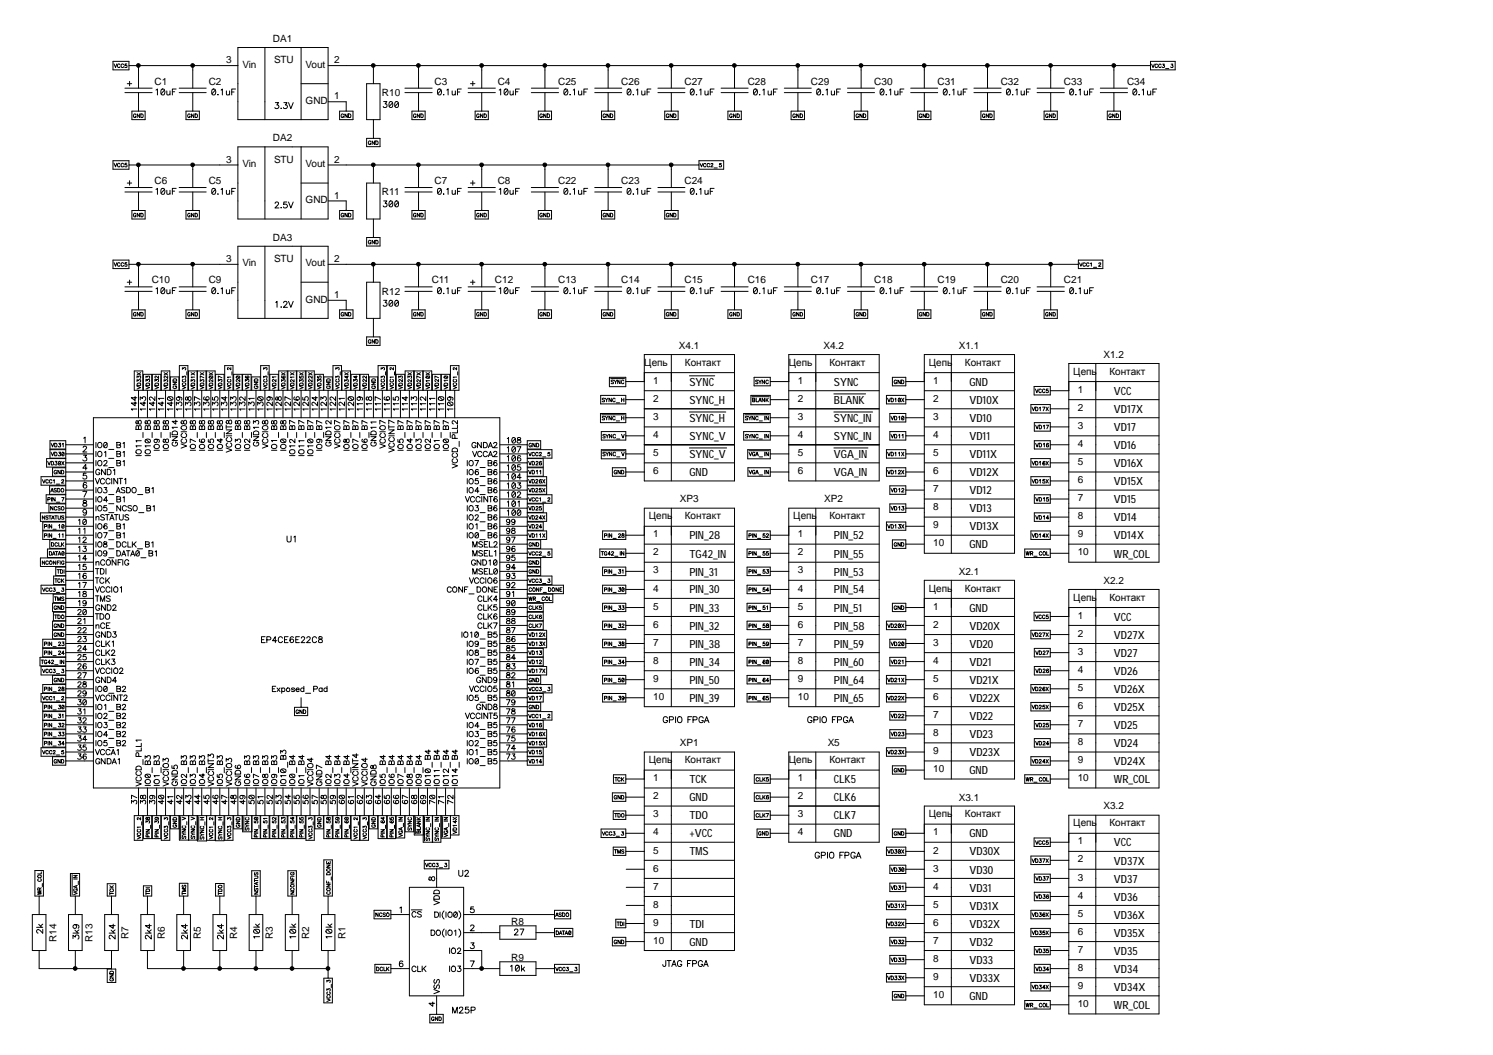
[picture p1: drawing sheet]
<svg xmlns="http://www.w3.org/2000/svg" width="297mm" height="210mm" viewBox="0 0 297 210" stroke-linecap="round" stroke-linejoin="round" font-family="sans-serif">
<defs><g id="words">
<g font-size="2.2">
<text x="137.2" y="76.8">SYNC</text>
<text x="165.9" y="76.8">SYNC</text>
<text x="192.9" y="76.8">GND</text>
<text x="137.2" y="84">SYNC_H</text>
<text x="137.2" y="80.4">SYNC_H</text>
<text x="165.9" y="84">SYNC_IN</text>
<text x="165.9" y="80.4">BLANK</text>
<text x="192.9" y="84">VD10</text>
<text x="192.9" y="80.4">VD10X</text>
<text x="221.6" y="78.6">VCC</text>
<text x="221.6" y="82.2">VD17X</text>
<text x="137.2" y="87.6">SYNC_V</text>
<text x="165.9" y="87.6">SYNC_IN</text>
<text x="192.9" y="87.6">VD11</text>
<text x="221.6" y="89.3">VD16</text>
<text x="221.6" y="85.7">VD17</text>
<text x="137.2" y="94.8">GND</text>
<text x="137.2" y="91.2">SYNC_V</text>
<text x="165.9" y="94.8">VGA_IN</text>
<text x="165.9" y="91.2">VGA_IN</text>
<text x="192.9" y="94.8">VD12X</text>
<text x="192.9" y="91.2">VD11X</text>
<text x="221.6" y="92.9">VD16X</text>
<text x="192.9" y="98.4">VD12</text>
<text x="192.9" y="101.9">VD13</text>
<text x="221.6" y="100.1">VD15</text>
<text x="221.6" y="96.5">VD15X</text>
<text x="137.2" y="107.3">PIN_28</text>
<text x="165.9" y="107.3">PIN_52</text>
<text x="192.9" y="105.5">VD13X</text>
<text x="221.6" y="103.7">VD14</text>
<text x="221.6" y="107.3">VD14X</text>
<text x="137.2" y="110.9">TG42_IN</text>
<text x="165.9" y="110.9">PIN_55</text>
<text x="192.9" y="109.1">GND</text>
<text x="221.6" y="110.9">WR_COL</text>
<text x="137.2" y="114.5">PIN_31</text>
<text x="137.2" y="118.1">PIN_30</text>
<text x="165.9" y="114.5">PIN_53</text>
<text x="165.9" y="118.1">PIN_54</text>
<text x="137.2" y="121.7">PIN_33</text>
<text x="137.2" y="125.3">PIN_32</text>
<text x="165.9" y="121.7">PIN_51</text>
<text x="165.9" y="125.3">PIN_58</text>
<text x="192.9" y="121.7">GND</text>
<text x="192.9" y="125.3">VD20X</text>
<text x="221.6" y="123.5">VCC</text>
<text x="137.2" y="128.9">PIN_38</text>
<text x="165.9" y="128.9">PIN_59</text>
<text x="192.9" y="128.9">VD20</text>
<text x="221.6" y="127.1">VD27X</text>
<text x="221.6" y="130.7">VD27</text>
<text x="137.2" y="132.5">PIN_34</text>
<text x="137.2" y="136.1">PIN_50</text>
<text x="165.9" y="132.5">PIN_60</text>
<text x="165.9" y="136.1">PIN_64</text>
<text x="192.9" y="132.5">VD21</text>
<text x="192.9" y="136.1">VD21X</text>
<text x="221.6" y="137.9">VD26X</text>
<text x="221.6" y="134.3">VD26</text>
<text x="137.2" y="139.7">PIN_39</text>
<text x="165.9" y="139.7">PIN_65</text>
<text x="192.9" y="143.3">VD22</text>
<text x="192.9" y="139.7">VD22X</text>
<text x="221.6" y="141.4">VD25X</text>
<text x="192.9" y="146.9">VD23</text>
<text x="221.6" y="148.6">VD24</text>
<text x="221.6" y="145">VD25</text>
<text x="137.2" y="155.8">TCK</text>
<text x="165.9" y="155.8">CLK5</text>
<text x="192.9" y="154">GND</text>
<text x="192.9" y="150.4">VD23X</text>
<text x="221.6" y="155.8">WR_COL</text>
<text x="221.6" y="152.2">VD24X</text>
<text x="137.2" y="159.4">GND</text>
<text x="165.9" y="159.4">CLK6</text>
<text x="137.2" y="166.6">+VCC</text>
<text x="137.2" y="163">TDO</text>
<text x="165.9" y="166.6">GND</text>
<text x="165.9" y="163">CLK7</text>
<text x="192.9" y="166.6">GND</text>
<text x="137.2" y="170.2">TMS</text>
<text x="192.9" y="170.2">VD30X</text>
<text x="192.9" y="173.8">VD30</text>
<text x="221.6" y="172">VD37X</text>
<text x="221.6" y="168.4">VCC</text>
<text x="192.9" y="177.4">VD31</text>
<text x="221.6" y="179.2">VD36</text>
<text x="221.6" y="175.6">VD37</text>
<text x="137.2" y="184.6">TDI</text>
<text x="192.9" y="181">VD31X</text>
<text x="192.9" y="184.6">VD32X</text>
<text x="221.6" y="182.8">VD36X</text>
<text x="137.2" y="188.2">GND</text>
<text x="192.9" y="188.2">VD32</text>
<text x="192.9" y="191.8">VD33</text>
<text x="221.6" y="186.4">VD35X</text>
<text x="221.6" y="190">VD35</text>
<text x="192.9" y="195.4">VD33X</text>
<text x="221.6" y="193.6">VD34</text>
<text x="221.6" y="197.2">VD34X</text>
<text x="192.9" y="199">GND</text>
<text x="221.6" y="200.8">WR_COL</text>
</g>
<g font-size="2">
<text x="54.3" y="8.3">DA1</text>
<text x="30.7" y="16.9">C1</text>
<text x="41.5" y="16.9">C2</text>
<text x="45" y="12.6">3</text>
<text x="48.2" y="13.5">Vin</text>
<text x="54.5" y="12.6">STU</text>
<text x="60.8" y="13.5">Vout</text>
<text x="66.5" y="12.6">2</text>
<text x="86.4" y="16.9">C3</text>
<text x="99" y="16.9">C4</text>
<text x="111" y="16.9">C25</text>
<text x="123.6" y="16.9">C26</text>
<text x="136.2" y="16.9">C27</text>
<text x="148.8" y="16.9">C28</text>
<text x="161.3" y="16.9">C29</text>
<text x="173.9" y="16.9">C30</text>
<text x="186.5" y="16.9">C31</text>
<text x="199.1" y="16.9">C32</text>
<text x="211.7" y="16.9">C33</text>
<text x="224.2" y="16.9">C34</text>
<text x="60.8" y="20.7">GND</text>
<text x="66.5" y="19.8">1</text>
<text x="76" y="19.1">R10</text>
<text x="54.3" y="28.1">DA2</text>
<text x="45" y="32.4">3</text>
<text x="48.2" y="33.2">Vin</text>
<text x="54.5" y="32.4">STU</text>
<text x="60.8" y="33.2">Vout</text>
<text x="66.5" y="32.4">2</text>
<text x="30.7" y="36.6">C6</text>
<text x="41.5" y="36.6">C5</text>
<text x="60.8" y="40.4">GND</text>
<text x="66.5" y="39.5">1</text>
<text x="76" y="38.9">R11</text>
<text x="86.4" y="36.6">C7</text>
<text x="99" y="36.6">C8</text>
<text x="111" y="36.6">C22</text>
<text x="123.6" y="36.6">C23</text>
<text x="136.2" y="36.6">C24</text>
<text x="54.3" y="47.9">DA3</text>
<text x="45" y="52.1">3</text>
<text x="48.2" y="53">Vin</text>
<text x="54.5" y="52.1">STU</text>
<text x="60.8" y="53">Vout</text>
<text x="66.5" y="52.1">2</text>
<text x="30.2" y="56.4">C10</text>
<text x="41.5" y="56.4">C9</text>
<text x="66.5" y="59.3">1</text>
<text x="76" y="58.6">R12</text>
<text x="85.9" y="56.4">C11</text>
<text x="98.5" y="56.4">C12</text>
<text x="111" y="56.4">C13</text>
<text x="123.6" y="56.4">C14</text>
<text x="136.2" y="56.4">C15</text>
<text x="148.8" y="56.4">C16</text>
<text x="161.3" y="56.4">C17</text>
<text x="173.9" y="56.4">C18</text>
<text x="186.5" y="56.4">C19</text>
<text x="199.1" y="56.4">C20</text>
<text x="211.7" y="56.4">C21</text>
<text x="60.8" y="60.2">GND</text>
<text x="135.1" y="69.4">X4.1</text>
<text x="163.8" y="69.4">X4.2</text>
<text x="190.8" y="69.4">X1.1</text>
<text x="219.5" y="71.2">X1.2</text>
<text x="128.2" y="72.8">Цепь</text>
<text x="130" y="76.4">1</text>
<text x="136.3" y="72.8">Контакт</text>
<text x="156.9" y="72.8">Цепь</text>
<text x="158.7" y="76.4">1</text>
<text x="165" y="72.8">Контакт</text>
<text x="184.8" y="72.8">Цепь</text>
<text x="185.7" y="76.4">1</text>
<text x="192" y="72.8">Контакт</text>
<text x="213.5" y="74.6">Цепь</text>
<text x="220.7" y="74.6">Контакт</text>
<text x="130" y="83.5">3</text>
<text x="130" y="79.9">2</text>
<text x="158.7" y="83.5">3</text>
<text x="158.7" y="79.9">2</text>
<text x="185.7" y="79.9">2</text>
<text x="185.7" y="83.5">3</text>
<text x="214.4" y="81.8">2</text>
<text x="214.4" y="78.2">1</text>
<text x="130" y="87.1">4</text>
<text x="158.7" y="87.1">4</text>
<text x="185.7" y="87.1">4</text>
<text x="214.4" y="85.4">3</text>
<text x="214.4" y="89">4</text>
<text x="130" y="94.3">6</text>
<text x="130" y="90.7">5</text>
<text x="158.7" y="94.3">6</text>
<text x="158.7" y="90.7">5</text>
<text x="185.7" y="90.7">5</text>
<text x="185.7" y="94.3">6</text>
<text x="214.4" y="92.6">5</text>
<text x="135.3" y="100">XP3</text>
<text x="164" y="100">XP2</text>
<text x="185.7" y="101.5">8</text>
<text x="185.7" y="97.9">7</text>
<text x="214.4" y="96.1">6</text>
<text x="214.4" y="99.7">7</text>
<text x="129.1" y="103.3">Цепь</text>
<text x="130" y="106.9">1</text>
<text x="136.3" y="103.3">Контакт</text>
<text x="157.8" y="103.3">Цепь</text>
<text x="158.7" y="106.9">1</text>
<text x="165" y="103.3">Контакт</text>
<text x="185.7" y="105.1">9</text>
<text x="214.4" y="103.3">8</text>
<text x="214.4" y="106.9">9</text>
<text x="130" y="110.5">2</text>
<text x="158.7" y="110.5">2</text>
<text x="185.7" y="108.7">10</text>
<text x="214.4" y="110.5">10</text>
<text x="130" y="114.1">3</text>
<text x="130" y="117.7">4</text>
<text x="158.7" y="114.1">3</text>
<text x="158.7" y="117.7">4</text>
<text x="184.8" y="117.7">Цепь</text>
<text x="190.8" y="114.4">X2.1</text>
<text x="192" y="117.7">Контакт</text>
<text x="213.5" y="119.5">Цепь</text>
<text x="219.5" y="116.1">X2.2</text>
<text x="220.7" y="119.5">Контакт</text>
<text x="130" y="121.3">5</text>
<text x="130" y="124.9">6</text>
<text x="158.7" y="121.3">5</text>
<text x="158.7" y="124.9">6</text>
<text x="185.7" y="124.9">2</text>
<text x="185.7" y="121.3">1</text>
<text x="214.4" y="123.1">1</text>
<text x="130" y="128.5">7</text>
<text x="158.7" y="128.5">7</text>
<text x="185.7" y="128.5">3</text>
<text x="214.4" y="126.7">2</text>
<text x="214.4" y="130.3">3</text>
<text x="130" y="132.1">8</text>
<text x="130" y="135.7">9</text>
<text x="158.7" y="132.1">8</text>
<text x="158.7" y="135.7">9</text>
<text x="185.7" y="135.7">5</text>
<text x="185.7" y="132.1">4</text>
<text x="214.4" y="137.5">5</text>
<text x="214.4" y="133.9">4</text>
<text x="130" y="139.2">10</text>
<text x="158.7" y="139.2">10</text>
<text x="185.7" y="139.2">6</text>
<text x="185.7" y="142.8">7</text>
<text x="214.4" y="141.1">6</text>
<text x="135.3" y="148.5">XP1</text>
<text x="164.7" y="148.5">X5</text>
<text x="185.7" y="146.4">8</text>
<text x="214.4" y="148.2">8</text>
<text x="214.4" y="144.7">7</text>
<text x="129.1" y="151.8">Цепь</text>
<text x="130" y="155.4">1</text>
<text x="136.3" y="151.8">Контакт</text>
<text x="156.9" y="151.8">Цепь</text>
<text x="158.7" y="155.4">1</text>
<text x="165" y="151.8">Контакт</text>
<text x="185.7" y="150">9</text>
<text x="185.7" y="153.6">10</text>
<text x="214.4" y="151.8">9</text>
<text x="214.4" y="155.4">10</text>
<text x="130" y="159">2</text>
<text x="158.7" y="159">2</text>
<text x="190.8" y="159.3">X3.1</text>
<text x="219.5" y="161.1">X3.2</text>
<text x="130" y="162.6">3</text>
<text x="130" y="166.2">4</text>
<text x="158.7" y="166.2">4</text>
<text x="158.7" y="162.6">3</text>
<text x="184.8" y="162.6">Цепь</text>
<text x="185.7" y="166.2">1</text>
<text x="192" y="162.6">Контакт</text>
<text x="213.5" y="164.4">Цепь</text>
<text x="214.4" y="168">1</text>
<text x="220.7" y="164.4">Контакт</text>
<text x="130" y="169.8">5</text>
<text x="130" y="173.4">6</text>
<text x="185.7" y="169.8">2</text>
<text x="185.7" y="173.4">3</text>
<text x="214.4" y="171.6">2</text>
<text x="130" y="177">7</text>
<text x="185.7" y="177">4</text>
<text x="214.4" y="175.2">3</text>
<text x="214.4" y="178.8">4</text>
<text x="101.7" y="184">R8</text>
<text x="130" y="180.6">8</text>
<text x="130" y="184.2">9</text>
<text x="185.7" y="180.6">5</text>
<text x="185.7" y="184.2">6</text>
<text x="214.4" y="182.4">5</text>
<text x="214.4" y="186">6</text>
<text x="11.2" y="187.4" transform="rotate(-90 11.2 187.4)">R14</text>
<text x="18.4" y="187.4" transform="rotate(-90 18.4 187.4)">R13</text>
<text x="25.6" y="186.8" transform="rotate(-90 25.6 186.8)">R7</text>
<text x="32.8" y="186.8" transform="rotate(-90 32.8 186.8)">R6</text>
<text x="40" y="186.8" transform="rotate(-90 40 186.8)">R5</text>
<text x="47.2" y="186.8" transform="rotate(-90 47.2 186.8)">R4</text>
<text x="54.3" y="186.8" transform="rotate(-90 54.3 186.8)">R3</text>
<text x="61.5" y="186.8" transform="rotate(-90 61.5 186.8)">R2</text>
<text x="68.7" y="186.8" transform="rotate(-90 68.7 186.8)">R1</text>
<text x="101.7" y="191.1">R9</text>
<text x="130" y="187.8">10</text>
<text x="185.7" y="191.4">8</text>
<text x="185.7" y="187.8">7</text>
<text x="214.4" y="189.6">7</text>
<text x="185.7" y="195">9</text>
<text x="214.4" y="193.2">8</text>
<text x="214.4" y="196.7">9</text>
<text x="185.7" y="198.6">10</text>
<text x="214.4" y="200.3">10</text>
</g>
</g></defs>
<g fill="none" stroke="#000" stroke-width=".2">
<path d="M22.5 12.2h3.2v1.7h-3.2zM22.7 12.7l.3 .7 .2-.7M23.9 12.9a.26 .26 0 0 0-.3-.2 .26 .26 0 0 0-.2 .3l.1 .4h.3l.1-.1M24.6 12.9a.26 .26 0 0 0-.3-.2 .26 .26 0 0 0-.2 .3l.1 .4h.3l.1-.1M24.8 18.4h5.5M24.8 17.5h5.5M25.2 12.7h-.3l-.1 .4 .4-.1 .1 .3-.4 .1-.1-.1M25.3 16.7h.9M25.7 13.1h21.6M25.8 16.2v.9M27.6 13.1v4.4M27.6 18.4v3.7"/>
<path d="M31 17.9l.3-.2v1.2M32.2 17.8a.59 .59 0 0 1 .7 .4 .59 .59 0 0 1-.4 .7l-.5-.2v-.5zM32.7 17.9l-.7 .8M33.2 18.1v.8h.3l.3-.2M33.8 18.1v.8M34.3 18.3h.5M35.1 17.7h-.8v1.2M35.6 18.4h5.4M35.6 17.5h5.4M38.4 13.1v4.4M38.4 18.4v3.7M42.3 17.8a.59 .59 0 0 1 .7 .4 .59 .59 0 0 1-.5 .7l-.3-.2-.1-.5z"/>
<path d="M42.8 17.9l-.6 .8M43.3 18.9h.1zM44 17.9l.2-.2v1.2M45 18.1l.1 .8h.3l.3-.2M45.7 18.1v.8M46.1 18.3h.5M46.9 17.7h-.8v1.2M47.3 9.5h18v14.3h-18zM52.7 9.5v14.3M59.9 9.5v14.3M59.9 16.7h5.4M65.3 13.1h163.6"/>
<path d="M72.9 16.7h2.7v7.1h-2.7zM74.3 13.1v3.6M80.6 18.4h5.4M80.6 17.5h5.4M83.3 13.1v4.4M83.3 18.4v3.7M87.2 17.8a.59 .59 0 0 1 .7 .4 .59 .59 0 0 1-.4 .7l-.4-.2-.1-.5zM87.8 17.9l-.7 .8M88.3 18.8h.1M88.9 17.9l.3-.2v1.2M90 18.1v.8h.3l.3-.2M90.6 18.1v.8"/>
<path d="M91 18.3h.5M91.8 17.7h-.8v1.2M93.1 18.4h5.5M93.1 17.5h5.5M93.6 16.7h.9M94.1 16.2v.9M95.8 13.1v4.4M95.8 18.4v3.7M99.3 17.9l.3-.2v1.2M100.5 17.8a.59 .59 0 0 1 .7 .4 .59 .59 0 0 1-.4 .7l-.5-.2v-.5zM101 17.9l-.7 .8M101.5 18.1v.8h.3l.3-.2"/>
<path d="M102.1 18.1v.8M102.6 18.3h.4M103.3 17.7h-.7v1.2M105.7 18.4h5.4M105.7 17.5h5.4M108.4 13.1v4.4M108.4 18.4v3.7M112.4 17.8a.59 .59 0 0 1 .6 .4 .59 .59 0 0 1-.4 .7l-.4-.2v-.5zM112.9 17.9l-.7 .8M113.4 18.9h.1zM114 17.9l.3-.2v1.2M115.1 18.1v.8h.3l.3-.2"/>
<path d="M115.7 18.1v.8M116.2 18.3h.4M116.9 17.7h-.7v1.2M118.3 18.4h5.4M118.3 17.5h5.4M121 13.1v4.4M121 18.4v3.7M124.9 17.8a.59 .59 0 0 1 .7 .4 .59 .59 0 0 1-.4 .7l-.4-.2v-.5zM125.5 17.9l-.7 .8M125.9 18.9h.2zM126.6 17.9l.3-.2v1.2M127.7 18.1v.8h.3l.3-.2"/>
<path d="M128.3 18.1v.8M128.7 18.3h.5M129.5 17.7h-.8v1.2M130.9 18.4h5.4M130.9 17.5h5.4M133.6 13.1v4.4M133.6 18.4v3.7M137.5 17.8a.59 .59 0 0 1 .7 .4 .59 .59 0 0 1-.4 .7l-.4-.2-.1-.5zM138 17.9l-.6 .8M138.6 18.8h.1M139.2 17.9l.2-.2v1.2M140.3 18.1v.8h.3l.3-.2"/>
<path d="M140.9 18.1v.8M141.3 18.3h.5M142.1 17.7h-.8v1.2M143.5 18.4h5.3M143.5 17.5h5.3M146.1 13.1v4.4M146.1 18.4v3.7M150.1 17.8a.59 .59 0 0 1 .7 .4 .59 .59 0 0 1-.5 .7l-.4-.2v-.5zM150.6 17.9l-.7 .8M151.1 18.9h.1zM151.8 17.9l.2-.2v1.2M152.8 18.1l.1 .8h.3l.3-.2"/>
<path d="M153.5 18.1v.8M153.9 18.3h.4M154.6 17.7h-.7v1.2M156 18.4h5.4M156 17.5h5.4M158.7 13.1v4.4M158.7 18.4v3.7M162.6 17.8a.59 .59 0 0 1 .7 .4 .59 .59 0 0 1-.4 .7l-.4-.2v-.5zM163.2 17.9l-.7 .8M163.7 18.9h.1zM164.3 17.9l.3-.2v1.2M165.4 18.1v.8h.3l.3-.2"/>
<path d="M166 18.1v.8M166.5 18.3h.4M167.2 17.7h-.7v1.2M168.6 18.4h5.4M168.6 17.5h5.4M171.3 13.1v4.4M171.3 18.4v3.7M175.3 17.8a.59 .59 0 0 1 .7 .4 .59 .59 0 0 1-.5 .7l-.4-.2v-.5zM175.8 17.9l-.7 .8M176.3 18.9h.1zM177 17.9l.2-.2v1.2M178 18.1l.1 .8h.3l.2-.2"/>
<path d="M178.6 18.1v.8M179.1 18.3h.4M179.8 17.7h-.7v1.2M181.2 18.4h5.4M181.2 17.5h5.4M183.9 13.1v4.4M183.9 18.4v3.7M187.8 17.8a.59 .59 0 0 1 .7 .4 .59 .59 0 0 1-.4 .7l-.4-.2v-.5zM188.4 17.9l-.7 .8M188.8 18.9h.2zM189.5 17.9l.3-.2v1.2M190.6 18.1v.8h.3l.3-.2"/>
<path d="M191.2 18.1v.8M191.6 18.3h.5M192.4 17.7h-.8v1.2M193.8 18.4h5.4M193.8 17.5h5.4M196.5 13.1v4.4M196.5 18.4v3.7M200.4 17.8a.59 .59 0 0 1 .7 .4 .59 .59 0 0 1-.4 .7l-.4-.2-.1-.5zM201 17.9l-.7 .8M201.4 18.9h.1zM202.1 17.9l.3-.2v1.2M203.2 18.1v.8h.3l.3-.2"/>
<path d="M203.8 18.1v.8M204.2 18.3h.5M205 17.7h-.8v1.2M206.3 18.4h5.5M206.3 17.5h5.5M209 13.1v4.4M209 18.4v3.7M213 17.8a.59 .59 0 0 1 .7 .4 .59 .59 0 0 1-.5 .7l-.3-.2-.1-.5zM213.5 17.9l-.6 .8M214 18.9h.1zM214.7 17.9l.2-.2v1.2M215.7 18.1l.1 .8h.3l.3-.2"/>
<path d="M216.4 18.1v.8M216.8 18.3h.5M217.6 17.7h-.8v1.2M218.9 18.4h5.4M218.9 17.5h5.4M221.6 13.1v4.4M221.6 18.4v3.7M225.6 17.8a.59 .59 0 0 1 .6 .4 .59 .59 0 0 1-.4 .7l-.4-.2v-.5zM226.1 17.9l-.7 .8M226.6 18.9h.1zM227.2 17.9l.3-.2v1.2M228.3 18.1v.8h.3l.3-.2"/>
<path d="M228.9 12.2h4.9v1.7h-4.9zM228.9 18.1v.8M229.1 12.8l.3 .6 .3-.6M229.4 18.3h.4M230.1 17.7h-.7v1.2M230.3 12.9l-.1-.1h-.3l-.1 .2 .1 .4h.3l.1-.1M231 12.9l-.1-.1h-.3l-.1 .2 .1 .4h.3l.1-.1M231.3 12.8h.3l-.1 .2 .1 .1 .1 .2-.1 .1-.4-.1M231.9 13.6h.6M233 12.8h.3l-.1 .2 .1 .1 .1 .2-.1 .1-.4-.1M22.5 32h3.2v1.7h-3.2zM22.7 32.5l.3 .7 .2-.7"/>
<path d="M23.9 32.7a.26 .26 0 0 0-.3-.2 .26 .26 0 0 0-.2 .3l.1 .4h.3l.1-.2M24.6 32.7a.26 .26 0 0 0-.3-.2 .26 .26 0 0 0-.2 .3l.1 .4h.3l.1-.2M24.8 38.2h5.5M24.8 37.3h5.5M25.2 32.5h-.3l-.1 .3h.4l.1 .3-.4 .1-.1-.1M25.3 36.4h.9M25.7 32.8h21.6M25.8 36v.8M26.2 22.1h2.7v1.7h-2.7zM27.1 22.8a.26 .26 0 0 0-.4-.1 .26 .26 0 0 0-.2 .3l.2 .4h.3l.1-.3h-.2M27.6 32.8v4.5M27.6 38.2v3.7"/>
<path d="M27.8 22.7v.7l-.5-.7v.7M28 22.7a.37 .37 0 0 1 .5 .3 .37 .37 0 0 1-.5 .4zM31 37.7l.3-.2v1.2M32.2 37.5a.59 .59 0 0 1 .7 .5 .59 .59 0 0 1-.4 .7l-.5-.2v-.5zM32.7 37.7l-.7 .8M33.2 37.9v.7l.3 .1 .3-.2M33.8 37.9v.8M34.3 38h.5M35.1 37.5h-.8v1.2M35.6 38.2h5.4M35.6 37.3h5.4M37 22.1h2.7v1.7h-2.7z"/>
<path d="M37.8 22.8a.26 .26 0 0 0-.3-.1 .26 .26 0 0 0-.2 .3l.2 .4h.3v-.3h-.1M38.4 32.8v4.5M38.4 38.2v3.7M38.6 22.7v.7l-.5-.7v.7M38.8 22.7a.37 .37 0 0 1 .5 .3 .37 .37 0 0 1-.5 .4zM42.3 37.5a.59 .59 0 0 1 .7 .5 .59 .59 0 0 1-.5 .7l-.3-.2-.1-.5zM42.8 37.7l-.6 .8M43.3 38.6h.1M44 37.7l.2-.2v1.2M45 37.9l.1 .7 .3 .1 .3-.2M45.7 37.9v.8M46.1 38.1h.5"/>
<path d="M46.9 37.5h-.8v1.2M47.3 29.2h18v14.4h-18zM52.7 29.2v14.4M54.8 20.4h.6l-.3 .5a.41 .41 0 0 1 .4 .6 .41 .41 0 0 1-.7 .1l-.1-.2M55.9 21.6h.1zM56.5 20.4h.6l-.3 .5a.41 .41 0 0 1 .4 .6 .41 .41 0 0 1-.7 .1l-.1-.2M57.4 20.4l.5 1.2 .4-1.2M59.9 29.2v14.4M59.9 36.4h5.4M65.3 20.2h3.6v1.9M65.3 40h3.6v1.9M65.3 32.8h73.8"/>
<path d="M67.6 22.1h2.6v1.7h-2.6zM68.4 22.8a.26 .26 0 0 0-.3-.1 .26 .26 0 0 0-.2 .3l.1 .4h.3l.1-.3h-.2M69.1 22.7v.7l-.5-.7v.7M69.3 22.7a.37 .37 0 0 1 .5 .3 .37 .37 0 0 1-.5 .4zM72.9 36.4h2.7v7.2h-2.7zM72.9 27.5h2.7v1.7h-2.7zM73.8 28.2a.26 .26 0 0 0-.3-.2 .26 .26 0 0 0-.2 .3l.1 .5h.3l.1-.3h-.2M74.3 23.8v3.7M74.3 32.8v3.6M74.5 28v.8l-.5-.8v.8M74.8 28a.37 .37 0 0 1 .4 .4 .37 .37 0 0 1-.4 .4zM76.3 20.2h.7l-.4 .5a.39 .39 0 0 1 .3 .6 .39 .39 0 0 1-.7-.1"/>
<path d="M76.3 40h.7l-.4 .4a.39 .39 0 0 1 .3 .7 .39 .39 0 0 1-.7-.1M77.6 20.2a.59 .59 0 0 1 .6 .5 .59 .59 0 0 1-.4 .7l-.4-.2v-.5zM78.1 20.5l-.7 .7M78.7 20.2a.59 .59 0 0 1 .7 .5 .59 .59 0 0 1-.4 .7l-.4-.2-.1-.5zM79.2 20.5l-.6 .7M80.6 38.2h5.4M80.6 37.3h5.4M82 22.1h2.6v1.7h-2.6zM82.8 22.8a.26 .26 0 0 0-.3-.1 .26 .26 0 0 0-.2 .3l.1 .4h.3l.1-.3h-.2M83.3 32.8v4.5M83.3 38.2v3.7M83.5 22.7v.7l-.5-.7v.7"/>
<path d="M83.7 22.7a.37 .37 0 0 1 .5 .3 .37 .37 0 0 1-.5 .4zM87.2 37.5a.59 .59 0 0 1 .7 .5 .59 .59 0 0 1-.4 .7l-.4-.2-.1-.5zM87.8 37.7l-.7 .8M88.3 38.6h.1M88.9 37.7l.3-.2v1.2M90 37.9v.7l.3 .1 .3-.2M90.6 37.9v.8M91 38.1h.5M91.8 37.5h-.8v1.2M93.1 38.2h5.5M93.1 37.3h5.5M93.6 36.4h.9"/>
<path d="M94.1 36v.8M94.5 22.1h2.7v1.7h-2.7zM95.3 22.8a.26 .26 0 0 0-.3-.1 .26 .26 0 0 0-.2 .3l.2 .4h.2l.1-.3h-.1M95.8 32.8v4.5M95.8 38.2v3.7M96.1 22.7v.7l-.5-.7v.7M96.3 22.7a.37 .37 0 0 1 .5 .3 .37 .37 0 0 1-.5 .4zM99.3 37.7l.3-.2v1.2M100.5 37.5a.59 .59 0 0 1 .7 .5 .59 .59 0 0 1-.4 .7l-.5-.2v-.5zM101 37.7l-.7 .8M101.5 37.9v.7l.3 .1 .3-.2M102.1 37.9v.8"/>
<path d="M102.6 38h.4M103.3 37.5h-.7v1.2M105.7 38.2h5.4M105.7 37.3h5.4M107.1 22.1h2.6v1.7h-2.6zM107.9 22.8a.26 .26 0 0 0-.3-.1 .26 .26 0 0 0-.2 .3l.1 .4h.3l.1-.3h-.2M108.4 32.8v4.5M108.4 38.2v3.7M108.6 22.7v.7l-.4-.7v.7M108.9 22.7a.37 .37 0 0 1 .5 .3 .37 .37 0 0 1-.5 .4zM112.4 37.5a.59 .59 0 0 1 .6 .5 .59 .59 0 0 1-.4 .7l-.4-.2v-.5zM112.9 37.7l-.7 .8"/>
<path d="M113.4 38.6h.1zM114 37.7l.3-.2v1.2M115.1 37.9v.7l.3 .1 .3-.2M115.7 37.9v.8M116.2 38.1h.4M116.9 37.5h-.7v1.2M118.3 38.2h5.4M118.3 37.3h5.4M119.7 22.1h2.6v1.7h-2.6zM120.5 22.8a.26 .26 0 0 0-.3-.1 .26 .26 0 0 0-.2 .3l.1 .4h.3l.1-.3h-.2M121 32.8v4.5M121 38.2v3.7"/>
<path d="M121.2 22.7v.7l-.5-.7v.7M121.5 22.7a.37 .37 0 0 1 .4 .3 .37 .37 0 0 1-.4 .4zM124.9 37.5a.59 .59 0 0 1 .7 .5 .59 .59 0 0 1-.4 .7l-.4-.2v-.5zM125.5 37.7l-.7 .8M126 38.6h.1M126.6 37.7l.3-.2v1.2M127.7 37.9v.7l.3 .1 .3-.2M128.3 37.9v.8M128.7 38.1h.5M129.5 37.5h-.8v1.2M130.9 38.2h5.4M130.9 37.3h5.4"/>
<path d="M132.2 22.1h2.7v1.7h-2.7zM133.1 22.8a.26 .26 0 0 0-.4-.1 .26 .26 0 0 0-.2 .3l.2 .4h.3l.1-.3h-.2M133.6 32.8v4.5M133.6 38.2v3.7M133.8 22.7v.7l-.5-.7v.7M134 22.7a.37 .37 0 0 1 .5 .3 .37 .37 0 0 1-.5 .4zM137.5 37.5a.59 .59 0 0 1 .7 .5 .59 .59 0 0 1-.4 .7l-.4-.2-.1-.5zM138 37.7l-.6 .8M138.6 38.6h.1M139.1 32h4.9v1.7h-4.9zM139.2 37.7l.2-.2v1.2M139.3 32.5l.3 .7 .2-.7"/>
<path d="M140.3 37.9v.7l.3 .1 .3-.2M140.5 32.7l-.1-.2h-.3l-.1 .3 .1 .4h.3l.1-.2M140.9 37.9v.8M141.2 32.7l-.1-.2h-.3l-.1 .3 .1 .4h.3l.1-.2M141.3 38.1h.5M141.4 32.7l.1-.2 .3 .1v.2l-.4 .4h.5M142.1 37.5h-.8v1.2M142.1 33.4h.6M143.5 32.5h-.3l-.1 .3a.26 .26 0 0 1 .4 0 .26 .26 0 0 1 0 .4l-.4-.1M144.8 22.1h2.7v1.7h-2.7zM145.7 22.8a.26 .26 0 0 0-.3-.1 .26 .26 0 0 0-.2 .3l.1 .4h.3l.1-.3h-.2M146.4 22.7v.7l-.5-.7v.7"/>
<path d="M146.6 22.7a.37 .37 0 0 1 .5 .3 .37 .37 0 0 1-.5 .4zM157.4 22.1h2.7v1.7h-2.7zM158.2 22.8a.26 .26 0 0 0-.3-.1 .26 .26 0 0 0-.2 .3l.2 .4h.3v-.3h-.1M159 22.7v.7l-.5-.7v.7M159.2 22.7a.37 .37 0 0 1 .5 .3 .37 .37 0 0 1-.5 .4zM170 22.1h2.6v1.7h-2.6zM170.8 22.8a.26 .26 0 0 0-.3-.1 .26 .26 0 0 0-.2 .3l.1 .4h.3l.1-.3h-.2M171.5 22.7v.7l-.4-.7v.7M171.8 22.7a.37 .37 0 0 1 .5 .3 .37 .37 0 0 1-.5 .4zM182.6 22.1h2.6v1.7h-2.6zM183.4 22.8a.26 .26 0 0 0-.3-.1 .26 .26 0 0 0-.2 .3l.1 .4h.3l.1-.3h-.2M184.1 22.7v.7l-.5-.7v.7"/>
<path d="M184.4 22.7a.37 .37 0 0 1 .4 .3 .37 .37 0 0 1-.4 .4zM195.2 22.1h2.6v1.7h-2.6zM196 22.8a.26 .26 0 0 0-.4-.1 .26 .26 0 0 0-.1 .3l.1 .4h.3l.1-.3h-.2M196.7 22.7v.7l-.5-.7v.7M196.9 22.7a.37 .37 0 0 1 .5 .3 .37 .37 0 0 1-.5 .4zM207.7 22.1h2.7v1.7h-2.7zM208.5 22.8a.26 .26 0 0 0-.3-.1 .26 .26 0 0 0-.2 .3l.2 .4h.2l.1-.3h-.1M209.3 22.7v.7l-.5-.7v.7M209.5 22.7a.37 .37 0 0 1 .5 .3 .37 .37 0 0 1-.5 .4zM220.3 22.1h2.6v1.7h-2.6zM221.1 22.8a.26 .26 0 0 0-.3-.1 .26 .26 0 0 0-.2 .3l.1 .4h.3l.1-.3h-.2M221.8 22.7v.7l-.4-.7v.7"/>
<path d="M222.1 22.7a.37 .37 0 0 1 .5 .3 .37 .37 0 0 1-.5 .4zM22.5 51.7h3.2v1.7h-3.2zM22.7 52.3l.3 .7 .2-.7M23.9 52.4a.26 .26 0 0 0-.3-.1 .26 .26 0 0 0-.2 .2l.1 .5h.3l.1-.2M24.6 52.4a.26 .26 0 0 0-.3-.1 .26 .26 0 0 0-.2 .2l.1 .5h.3l.1-.2M24.8 58h5.5M24.8 57.1h5.5M25.2 52.3h-.3l-.1 .3 .4-.1 .1 .4-.4 .1-.1-.2M25.3 56.1h.9M25.7 52.6h21.6M25.8 55.7v.9M26.2 41.9h2.7v1.7h-2.7z"/>
<path d="M27.1 42.6a.26 .26 0 0 0-.4-.2 .26 .26 0 0 0-.2 .3l.2 .5h.3l.1-.3h-.2M27.6 52.6v4.5M27.6 58v3.7M27.8 42.4v.8l-.5-.8v.8M28 42.4a.37 .37 0 0 1 .5 .4 .37 .37 0 0 1-.5 .4zM31 57.5l.3-.3v1.2M32.2 57.3a.59 .59 0 0 1 .7 .4 .59 .59 0 0 1-.4 .7l-.5-.2v-.4zM32.7 57.5l-.7 .7M33.2 57.6v.8h.3l.3-.2M33.8 57.6v.8M34.3 57.8h.5M35.1 57.2h-.8v1.2"/>
<path d="M35.6 58h5.4M35.6 57.1h5.4M37 41.9h2.7v1.7h-2.7zM37.8 42.6a.26 .26 0 0 0-.3-.2 .26 .26 0 0 0-.2 .3l.2 .5h.3v-.3h-.1M38.4 52.6v4.5M38.4 58v3.7M38.6 42.4v.8l-.5-.8v.8M38.8 42.4a.37 .37 0 0 1 .5 .4 .37 .37 0 0 1-.5 .4zM42.3 57.3a.59 .59 0 0 1 .7 .4 .59 .59 0 0 1-.5 .7l-.3-.2-.1-.4zM42.8 57.5l-.6 .7M43.3 58.4h.1zM44 57.5l.2-.3v1.2"/>
<path d="M45 57.6l.1 .8h.3l.3-.2M45.7 57.6v.8M46.1 57.8h.5M46.9 57.2h-.8v1.2M47.3 49h18v14.3h-18zM52.7 49v14.3M54.7 40.5l.2-.3h.3l.2 .2v.3l-.7 .7h.8M55.9 41.3h.1zM57.1 40.2h-.6l-.1 .5a.43 .43 0 0 1 .7 0 .43 .43 0 0 1-.1 .6 .43 .43 0 0 1-.6-.1M57.4 60l.5 1.1 .4-1.1M57.4 40.2l.5 1.2 .4-1.2M59.9 49v14.3"/>
<path d="M59.9 56.1h5.4M65.3 59.7h3.6v2M65.3 52.6h149.2M67.6 41.9h2.6v1.7h-2.6zM68.4 42.6a.26 .26 0 0 0-.3-.2 .26 .26 0 0 0-.2 .3l.1 .5h.3l.1-.3h-.2M69.1 42.4v.8l-.5-.8v.8M69.3 42.4a.37 .37 0 0 1 .5 .4 .37 .37 0 0 1-.5 .4zM72.9 56.1h2.7v7.2h-2.7zM72.9 47.3h2.7v1.7h-2.7zM73.8 48a.26 .26 0 0 0-.3-.2 .26 .26 0 0 0-.2 .3l.1 .4h.3l.1-.2h-.2M74.3 43.6v3.7M74.3 52.6v3.5"/>
<path d="M74.5 47.8v.7l-.5-.7v.7M74.8 47.8a.37 .37 0 0 1 .4 .4 .37 .37 0 0 1-.4 .3zM76.3 59.7h.7l-.4 .5a.39 .39 0 0 1 .3 .6 .39 .39 0 0 1-.7-.1M77.6 40a.59 .59 0 0 1 .6 .5 .59 .59 0 0 1-.4 .7l-.4-.2v-.5zM77.6 59.8a.59 .59 0 0 1 .6 .4 .59 .59 0 0 1-.4 .7l-.4-.2v-.4zM78.1 40.2l-.7 .8M78.7 40a.59 .59 0 0 1 .7 .5 .59 .59 0 0 1-.4 .7l-.4-.2-.1-.5zM78.7 59.8a.59 .59 0 0 1 .7 .4 .59 .59 0 0 1-.4 .7l-.4-.2-.1-.4zM79.2 40.2l-.6 .8M80.6 58h5.4M80.6 57.1h5.4M82 41.9h2.6v1.7h-2.6z"/>
<path d="M82.8 42.6a.26 .26 0 0 0-.3-.2 .26 .26 0 0 0-.2 .3l.1 .5h.3l.1-.3h-.2M83.3 52.6v4.5M83.3 58v3.7M83.5 42.4v.8l-.5-.8v.8M83.7 42.4a.37 .37 0 0 1 .5 .4 .37 .37 0 0 1-.5 .4zM87.2 57.3a.59 .59 0 0 1 .7 .4 .59 .59 0 0 1-.4 .7l-.4-.2-.1-.4zM87.8 57.5l-.7 .7M88.3 58.3h.1M88.9 57.5l.3-.3v1.2M90 57.6v.8h.3l.3-.2M90.6 57.6v.8M91 57.8h.5"/>
<path d="M91.8 57.2h-.8v1.2M93.1 58h5.5M93.1 57.1h5.5M93.6 56.1h.9M94.1 55.7v.9M94.5 41.9h2.7v1.7h-2.7zM95.3 42.6a.26 .26 0 0 0-.3-.2 .26 .26 0 0 0-.2 .3l.2 .5h.2l.1-.3h-.1M95.8 52.6v4.5M95.8 58v3.7M96.1 42.4v.8l-.5-.8v.8M96.3 42.4a.37 .37 0 0 1 .5 .4 .37 .37 0 0 1-.5 .4zM99.3 57.5l.3-.3v1.2"/>
<path d="M100.5 57.3a.59 .59 0 0 1 .7 .4 .59 .59 0 0 1-.4 .7l-.5-.2v-.4zM101 57.5l-.7 .7M101.5 57.6v.8h.3l.3-.2M102.1 57.6v.8M102.6 57.8h.4M103.3 57.2h-.7v1.2M105.7 58h5.4M105.7 57.1h5.4M107.1 41.9h2.6v1.7h-2.6zM107.9 42.6a.26 .26 0 0 0-.3-.2 .26 .26 0 0 0-.2 .3l.1 .5h.3l.1-.3h-.2M108.4 52.6v4.5M108.4 58v3.7"/>
<path d="M108.6 42.4v.8l-.4-.8v.8M108.9 42.4a.37 .37 0 0 1 .5 .4 .37 .37 0 0 1-.5 .4zM112.4 57.3a.59 .59 0 0 1 .6 .4 .59 .59 0 0 1-.4 .7l-.4-.2v-.4zM112.9 57.5l-.7 .7M113.4 58.4h.1zM114 57.5l.3-.3v1.2M115.1 57.6v.8h.3l.3-.2M115.7 57.6v.8M116.2 57.8h.4M116.9 57.2h-.7v1.2M118.3 58h5.4M118.3 57.1h5.4"/>
<path d="M119.7 41.9h2.6v1.7h-2.6zM120.5 42.6a.26 .26 0 0 0-.3-.2 .26 .26 0 0 0-.2 .3l.1 .5h.3l.1-.3h-.2M121 52.6v4.5M121 58v3.7M121.2 42.4v.8l-.5-.8v.8M121.5 42.4a.37 .37 0 0 1 .4 .4 .37 .37 0 0 1-.4 .4zM124.9 57.3a.59 .59 0 0 1 .7 .4 .59 .59 0 0 1-.4 .7l-.4-.2v-.4zM125.5 57.5l-.7 .7M125.9 58.4h.2zM126.6 57.5l.3-.3v1.2M127.7 57.6v.8h.3l.3-.2M128.3 57.6v.8"/>
<path d="M128.7 57.8h.5M129.5 57.2h-.8v1.2M130.9 58h5.4M130.9 57.1h5.4M132.2 41.9h2.7v1.7h-2.7zM133.1 42.6a.26 .26 0 0 0-.4-.2 .26 .26 0 0 0-.2 .3l.2 .5h.3l.1-.3h-.2M133.6 52.6v4.5M133.6 58v3.7M133.8 42.4v.8l-.5-.8v.8M134 42.4a.37 .37 0 0 1 .5 .4 .37 .37 0 0 1-.5 .4zM137.5 57.3a.59 .59 0 0 1 .7 .4 .59 .59 0 0 1-.4 .7l-.4-.2-.1-.4zM138 57.5l-.6 .7"/>
<path d="M138.6 58.3h.1M139.2 57.5l.2-.3v1.2M140.3 57.6v.8h.3l.3-.2M140.9 57.6v.8M141.3 57.8h.5M142.1 57.2h-.8v1.2M143.5 58h5.3M143.5 57.1h5.3M146.1 52.6v4.5M146.1 58v3.7M150.1 57.3a.59 .59 0 0 1 .7 .4 .59 .59 0 0 1-.5 .7l-.4-.2v-.4zM150.6 57.5l-.7 .7"/>
<path d="M151.1 58.4h.1zM151.8 57.5l.2-.3v1.2M152.8 57.6l.1 .8h.3l.3-.2M153.5 57.6v.8M153.9 57.8h.4M154.6 57.2h-.7v1.2M156 58h5.4M156 57.1h5.4M158.7 52.6v4.5M158.7 58v3.7M162.6 57.3a.59 .59 0 0 1 .7 .4 .59 .59 0 0 1-.4 .7l-.4-.2v-.4zM163.2 57.5l-.7 .7"/>
<path d="M163.7 58.4h.1zM164.3 57.5l.3-.3v1.2M165.4 57.6v.8h.3l.3-.2M166 57.6v.8M166.5 57.8h.4M167.2 57.2h-.7v1.2M168.6 58h5.4M168.6 57.1h5.4M171.3 52.6v4.5M171.3 58v3.7M175.3 57.3a.59 .59 0 0 1 .7 .4 .59 .59 0 0 1-.5 .7l-.4-.2v-.4zM175.8 57.5l-.7 .7"/>
<path d="M176.3 58.4h.1zM177 57.5l.2-.3v1.2M178 57.6l.1 .8h.3l.2-.2M178.6 57.6v.8M179.1 57.8h.4M179.8 57.2h-.7v1.2M181.2 58h5.4M181.2 57.1h5.4M183.9 52.6v4.5M183.9 58v3.7M187.8 57.3a.59 .59 0 0 1 .7 .4 .59 .59 0 0 1-.4 .7l-.4-.2v-.4zM188.4 57.5l-.7 .7"/>
<path d="M188.8 58.4h.2zM189.5 57.5l.3-.3v1.2M190.6 57.6v.8h.3l.3-.2M191.2 57.6v.8M191.6 57.8h.5M192.4 57.2h-.8v1.2M193.8 58h5.4M193.8 57.1h5.4M196.5 52.6v4.5M196.5 58v3.7M200.4 57.3a.59 .59 0 0 1 .7 .4 .59 .59 0 0 1-.4 .7l-.4-.2-.1-.4zM201 57.5l-.7 .7"/>
<path d="M201.4 58.4h.1zM202.1 57.5l.3-.3v1.2M203.2 57.6v.8h.3l.3-.2M203.8 57.6v.8M204.2 57.8h.5M205 57.2h-.8v1.2M206.3 58h5.5M206.3 57.1h5.5M209 52.6v4.5M209 58v3.7M213 57.3a.59 .59 0 0 1 .7 .4 .59 .59 0 0 1-.5 .7l-.3-.2-.1-.4zM213.5 57.5l-.6 .7"/>
<path d="M214 58.4h.1zM214.5 51.7h4.9v1.7h-4.9zM214.7 57.5l.2-.3v1.2M214.8 52.3l.3 .7 .2-.7M215.7 57.6l.1 .8h.3l.3-.2M215.9 52.5v-.2h-.3l-.2 .2 .2 .5h.3v-.2M216.4 57.6v.8M216.7 52.5l-.1-.2h-.3l-.1 .2 .1 .5h.3l.1-.2M216.8 57.8h.5M217 52.4l.1-.1v.7M217.6 57.2h-.8v1.2M217.6 53.2h.6"/>
<path d="M218.6 52.5l.1-.2h.3v.2l-.4 .5h.4M26.2 61.7h2.7v1.6h-2.7zM26.7 73.8h1.7v3.9h-1.7zM26.9 79.9v.8l-.8-.5h1.1M26.9 78.9v.8l-.8-.6h1.1M27.1 62.3a.26 .26 0 0 0-.4-.1 .26 .26 0 0 0-.2 .3l.2 .4h.3l.1-.3h-.2M27.3 76.8l.7 .3-.7 .3M27.3 75.9v-.4l.3 .2v-.2h.3l.1 .4-.1 .1M27.3 75.2v-.4l.3 .2v-.2h.3l.1 .4-.1 .1M27.3 74.1l.7 .5M27.3 76.3a.39 .39 0 0 1 .5-.1 .39 .39 0 0 1 .2 .5h-.7zM27.6 77.7v5.4"/>
<path d="M27.8 62.2v.7l-.5-.7v.7M27.9 79.6v-.6l.4 .3a.38 .38 0 0 1 .4-.4 .38 .38 0 0 1 .4 .4 .38 .38 0 0 1-.3 .4M28 74.1l-.7 .5M28 62.2a.37 .37 0 0 1 .5 .3 .37 .37 0 0 1-.5 .4zM28.5 74.5h1.7v3.2h-1.7zM28.7 79.9v.8l-.8-.5h1.1M29 76.8l.8 .3-.8 .3M29 75.9v-.4l.3 .2 .1-.2h.3l.1 .4-.2 .1M29 75.2v-.4l.3 .2 .1-.2h.3l.1 .4-.2 .1M29.1 76.3a.41 .41 0 0 1 .7 .1v.3h-.8zM29.3 77.7v5.4M30.3 74.5h1.7v3.2h-1.7z"/>
<path d="M30.5 79.9v.8l-.8-.5h1.1M30.8 76.8l.7 .3-.7 .3M30.8 75.9v-.4l.3 .2 .1-.2h.3v.4l-.1 .1M30.8 78.9v.8l-.7-.7-.4 .2 .1 .3 .2 .1M30.9 76.3a.41 .41 0 0 1 .6 .1v.3h-.7zM31.2 77.7v5.4M31.5 74.8v.5l-.5-.5a.21 .21 0 0 0-.2 .2 .21 .21 0 0 0 .2 .2M32.1 73.8h1.7v3.9h-1.7zM32.3 79.9v.8l-.8-.5h1.1M32.6 79.3h-1.1l.2 .2M32.6 76.8l.8 .3-.8 .3M32.6 75.9v-.4l.3 .2 .1-.2h.3l.1 .4-.2 .1"/>
<path d="M32.6 74.1l.8 .5M32.7 76.3a.39 .39 0 0 1 .5-.1 .39 .39 0 0 1 .2 .5h-.8zM32.9 77.7v5.4M33.4 74.8v.5l-.5-.5a.21 .21 0 0 0-.3 .2 .21 .21 0 0 0 .2 .2M33.4 79.1a.56 .56 0 0 1 .6-.2 .56 .56 0 0 1 .4 .6 .56 .56 0 0 1-.7 .2 .56 .56 0 0 1-.3-.6zM33.4 74.1l-.8 .5M33.5 79l.7 .6M33.9 75h1.7v2.7h-1.7zM34.1 79.9v.8l-.8-.5h1.1M34.4 76.1h.7l-.7 .5h.7M34.5 75.5a.39 .39 0 0 1 .4-.1 .39 .39 0 0 1 .2 .4h-.7zM34.6 76.8a.26 .26 0 0 0-.2 .3 .26 .26 0 0 0 .3 .2l.4-.1v-.3l-.2-.1v.2"/>
<path d="M34.8 77.7v5.4M35.5 79a.35 .35 0 0 1 .3 .4 .35 .35 0 0 1-.5 .2 .35 .35 0 0 1-.2-.5 .52 .52 0 0 1 .7-.2 .52 .52 0 0 1 .3 .7M35.7 72.7h1.7v5h-1.7zM36.3 76.8l.7 .3-.7 .3M36.3 75.2v-.3l.2 .1 .1-.1 .2-.1 .2 .1-.2 .4M36.3 73.5v-.3l.2 .1 .1-.1 .2-.1 .2 .1-.2 .4M36.4 76.2l-.1 .1v.3l.2 .1 .5-.1v-.3l-.2-.1M36.4 75.5l-.1 .1v.3l.2 .1 .5-.1v-.3l-.2-.1M36.5 77.7v5.4M37 79.1v.5h.2l.5-.7a.38 .38 0 0 1 .3 .4 .38 .38 0 0 1-.3 .4l-.4-.6zM37 61.7h2.7v1.6h-2.7zM37.2 74v.6"/>
<path d="M37.5 73.8h1.7v3.9h-1.7zM37.8 62.3a.26 .26 0 0 0-.3-.1 .26 .26 0 0 0-.2 .3l.2 .4h.3v-.3h-.1M38 76.8l.7 .3-.7 .3M38 75.9v-.4l.3 .2 .1-.2h.3v.4l-.1 .1M38 74.1l.7 .5M38.1 76.3a.39 .39 0 0 1 .4-.1 .39 .39 0 0 1 .2 .5h-.7zM38.4 77.7v5.4M38.6 62.2v.7l-.5-.7v.7M38.7 75h-.7l.2 .2M38.7 74.1l-.7 .5M38.8 62.2a.37 .37 0 0 1 .5 .3 .37 .37 0 0 1-.5 .4zM39.3 73.8h1.7v3.9h-1.7z"/>
<path d="M39.8 79.5l-1.1-.6v.8M39.8 76.8l.8 .3-.8 .3M39.8 75.9v-.4l.3 .2 .1-.2h.3l.1 .4-.2 .1M39.8 74.1l.8 .5M39.9 76.3a.39 .39 0 0 1 .5-.1 .39 .39 0 0 1 .2 .5h-.8zM40.1 77.7v5.4M40.6 75.2l-.8-.4v.5M40.6 74.1l-.8 .5M40.7 79l-.2 .3a.6 .6 0 0 0 .6 .3 .6 .6 0 0 0 .5-.3 .34 .34 0 0 0-.3-.4 .34 .34 0 0 0-.4 .4 .34 .34 0 0 0 .4 .3M41.1 73.8h1.7v3.9h-1.7zM41.6 76.8l.7 .3-.7 .3M41.6 74.1l.7 .5"/>
<path d="M41.7 76.3a.39 .39 0 0 1 .4-.1 .39 .39 0 0 1 .2 .5h-.7zM41.7 74.9l.5-.1 .1 .4a.38 .38 0 0 1-.4 .1 .38 .38 0 0 1-.2-.4zM41.8 74.8l.4 .4M42 77.7v5.4M42.3 79.1v.5h.5a.4 .4 0 0 1 0-.6 .4 .4 0 0 1 .6 .1 .4 .4 0 0 1-.2 .6M42.3 75.5v.5l-.5-.5a.21 .21 0 0 0-.2 .2 .21 .21 0 0 0 .2 .3M42.3 74.1l-.7 .5M42.9 74.5h1.7v3.2h-1.7zM43.4 76.8l.8 .3-.8 .3M43.4 75.9v-.4l.3 .2 .1-.2h.3l.1 .4-.2 .1M43.5 76.3a.41 .41 0 0 1 .7 .1v.3h-.8zM43.7 77.7v5.4"/>
<path d="M44.2 75.2l-.8-.4v.5M44.7 72.7h1.7v5h-1.7zM44.8 78.9v.8l-.7-.6h1.1M45.3 76.8l.6 .3-.6 .3M45.4 76.2l-.1 .1v.3l.2 .1 .4-.1v-.3l-.1-.1M45.4 75.5l-.1 .1v.3l.2 .1 .4-.1v-.3l-.1-.1M45.5 77.7v5.4M45.9 79.6v-.6l.4 .3a.38 .38 0 0 1 .4-.4 .38 .38 0 0 1 .4 .4 .38 .38 0 0 1-.3 .4M45.9 75h-.6l.1 .2M45.9 73.1v.5l-.4-.4h-.2v.3h.1M46.1 74v.6M46.5 74.5h1.7v3.2h-1.7z"/>
<path d="M47 76.8l.7 .3-.7 .3M47 76.3a.41 .41 0 0 1 .7 .1v.3h-.7zM47 74.9l.6-.1 .1 .4a.38 .38 0 0 1-.4 .1 .38 .38 0 0 1-.3-.4zM47.2 74.8l.4 .4M47.3 77.7v5.4M47.7 75.5v.5l-.5-.5a.21 .21 0 0 0-.2 .2 .21 .21 0 0 0 .2 .2M48.3 74.5h1.7v3.2h-1.7zM48.8 78.9v.8l-.8-.7-.3 .2v.3l.2 .1M48.8 76.8l.7 .3-.7 .3M48.8 75.9v-.4l.3 .2v-.2h.3l.1 .4-.1 .1M48.9 76.3a.41 .41 0 0 1 .6 .1v.3h-.7zM48.9 74.8v.1a.38 .38 0 0 0 .2 .4 .38 .38 0 0 0 .4-.1l-.1-.4h-.2l-.1 .2 .2 .2"/>
<path d="M49.1 77.7v5.4M50.1 75h1.7v2.7h-1.7zM50.6 76.1h.7l-.7 .5h.7M50.6 79.3h-1.1l.2 .2M50.6 75.5a.39 .39 0 0 1 .5-.1 .39 .39 0 0 1 .2 .4h-.7zM50.8 76.8a.26 .26 0 0 0-.2 .3 .26 .26 0 0 0 .3 .2l.4-.1v-.3l-.2-.1v.2M50.9 77.7v5.4M51.3 79.1a.56 .56 0 0 1 .7-.2 .56 .56 0 0 1 .3 .6 .56 .56 0 0 1-.7 .2 .56 .56 0 0 1-.3-.6zM51.5 79l.7 .6M51.9 72.7h1.7v5h-1.7zM52.5 76.8l.6 .3-.6 .3M52.5 75.2v-.3l.2 .1v-.1l.3-.1 .1 .1-.1 .4"/>
<path d="M52.5 73.5v-.3l.2 .1v-.1l.3-.1 .1 .1-.1 .4M52.6 76.2l-.1 .1v.3l.2 .1 .4-.1v-.3l-.1-.1M52.6 75.5l-.1 .1v.3l.2 .1 .4-.1v-.3l-.1-.1M52.7 77.7v5.4M53.3 74v.6M53.5 79a.35 .35 0 0 1 .3 .4 .35 .35 0 0 1-.5 .2 .35 .35 0 0 1-.2-.5 .52 .52 0 0 1 .7-.2 .52 .52 0 0 1 .3 .7M53.7 74.5h1.7v3.2h-1.7zM54.2 76.8l.7 .3-.7 .3M54.2 80v.7l-.8-.7-.3 .2v.4l.2 .1M54.2 76.3a.41 .41 0 0 1 .7 .1v.3h-.7zM54.5 77.7v5.4M54.9 60.2l.2-.2v1.1"/>
<path d="M54.9 75.5v.5l-.5-.5a.21 .21 0 0 0-.2 .2 .21 .21 0 0 0 .2 .2M54.9 75h-.7l.2 .2M54.9 79.1v.5h.2l.5-.7a.38 .38 0 0 1 .4 .4 .38 .38 0 0 1-.4 .4l-.4-.6zM55.5 73.8h1.6v3.9h-1.6zM55.9 61.1h.1M56 80v.7l-.8-.7-.3 .2v.4l.2 .1M56 76.8l.7 .3-.7 .3M56 75.9v-.4l.3 .2 .1-.2h.2l.1 .4-.1 .1M56 74.1l.7 .5M56.1 76.3a.39 .39 0 0 1 .5 0 .39 .39 0 0 1 .1 .4h-.7zM56.1 74.8l-.1 .1a.38 .38 0 0 0 .3 .4 .38 .38 0 0 0 .4-.1l-.1-.4h-.2l-.1 .2 .2 .2M56.3 77.7v5.4"/>
<path d="M56.4 60.3l.2-.3h.3l.2 .2v.2l-.7 .7h.8M56.7 74.1l-.7 .5M57.3 73.8h1.7v3.9h-1.7zM57.8 76.8l.7 .3-.7 .3M57.8 80v.7l-.8-.7-.3 .2v.4l.2 .1M57.8 79.5l-1.1-.6v.8M57.8 74.1l.7 .5M57.8 76.3a.39 .39 0 0 1 .5-.1 .39 .39 0 0 1 .2 .5h-.7zM58.1 77.7v5.4M58.5 75.5v.5l-.5-.5a.21 .21 0 0 0-.2 .2 .21 .21 0 0 0 .2 .3M58.5 75h-.7l.2 .2M58.5 74.1l-.7 .5"/>
<path d="M58.6 79l-.1 .3a.6 .6 0 0 0 .5 .3 .6 .6 0 0 0 .6-.3 .34 .34 0 0 0-.4-.4 .34 .34 0 0 0-.3 .4 .34 .34 0 0 0 .3 .3M59.1 73.8h1.6v3.9h-1.6zM59.6 80v.7l-.8-.7-.3 .2v.4l.2 .1M59.6 76.8l.7 .3-.7 .3M59.6 75.9v-.4l.3 .2 .1-.2h.2l.1 .4-.1 .1M59.6 74.9v.3h.3v-.3l.3-.1 .1 .4-.1 .1M59.6 74.1l.7 .5M59.6 76.3a.39 .39 0 0 1 .5-.1 .39 .39 0 0 1 .2 .5h-.7zM59.9 77.7v5.4M60.2 79.1v.5h.5a.4 .4 0 0 1 0-.6 .4 .4 0 0 1 .6 .1 .4 .4 0 0 1-.2 .6M60.3 74.1l-.7 .5M60.9 73.8h1.6v3.9h-1.6z"/>
<path d="M61.3 80v.7l-.7-.7-.4 .2 .1 .4 .2 .1M61.4 76.8l.7 .3-.7 .3M61.4 74.1l.7 .5M61.4 76.3a.39 .39 0 0 1 .5-.1 .39 .39 0 0 1 .2 .5h-.7zM61.7 77.7v5.4M62.1 75.5v.5l-.5-.5a.21 .21 0 0 0-.2 .2 .21 .21 0 0 0 .2 .3M62.1 74.8v.5l-.5-.5a.21 .21 0 0 0-.2 .2 .21 .21 0 0 0 .2 .2M62.1 74.1l-.7 .5M62.7 74.5h1.6v3.2h-1.6zM62.8 78.9v.8l-.7-.6h1.1M63.2 76.8l.7 .3-.7 .3M63.2 75.9v-.4l.3 .2v-.2h.3l.1 .4-.1 .1"/>
<path d="M63.2 74.9v.3h.3v-.4h.3l.1 .4-.1 .1M63.2 80v.7l-.8-.7-.3 .2v.4l.2 .1M63.2 76.3a.41 .41 0 0 1 .7 .1v.3h-.7zM63.5 77.7v5.4M63.8 79.6v-.6l.5 .3a.38 .38 0 0 1 .3-.4 .38 .38 0 0 1 .4 .4 .38 .38 0 0 1-.3 .4M64.4 75h1.7v2.7h-1.7zM64.9 80v.7l-.7-.7-.4 .2 .1 .4 .2 .1M65 76.1h.7l-.7 .5h.7M65 75.5a.39 .39 0 0 1 .5-.1 .39 .39 0 0 1 .2 .4h-.7zM65.2 76.8a.26 .26 0 0 0-.2 .3 .26 .26 0 0 0 .3 .2l.4-.1v-.3l-.3-.1v.2M65.3 77.7v5.4M66.3 72.7h1.6v5h-1.6z"/>
<path d="M66.8 80v.7l-.8-.7-.3 .2v.4l.2 .1M66.8 78.9v.8l-.8-.7-.3 .2v.3l.2 .1M66.8 76.8l.7 .3-.7 .3M66.8 75.2v-.3l.3 .1v-.1l.2-.1 .2 .1-.1 .4M66.8 73.5v-.3l.3 .1v-.1l.2-.1 .2 .1-.1 .4M67 76.2l-.2 .1v.3l.3 .1 .4-.1v-.3l-.2-.1M67 75.5l-.2 .1v.3l.3 .1 .4-.1v-.3l-.2-.1M67.1 77.7v5.4M67.6 61.7h2.6v1.6h-2.6zM67.7 74v.6M68 73.8h1.7v3.9h-1.7zM68.4 62.3a.26 .26 0 0 0-.3-.1 .26 .26 0 0 0-.2 .3l.1 .4h.3l.1-.3h-.2"/>
<path d="M68.5 80v.7l-.7-.7-.4 .2 .1 .4 .2 .1M68.5 79.3h-1.1l.2 .2M68.6 76.8l.7 .3-.7 .3M68.6 75.9v-.4l.3 .2 .1-.2h.2l.1 .4-.1 .1M68.6 74.1l.7 .5M68.6 76.3a.39 .39 0 0 1 .5-.1 .39 .39 0 0 1 .2 .5h-.7zM68.9 77.7v5.4M69.1 62.2v.7l-.5-.7v.7M69.1 74.8v.5l-.5-.4h.7M69.3 79.1a.56 .56 0 0 1 .7-.2 .56 .56 0 0 1 .3 .6 .56 .56 0 0 1-.7 .2 .56 .56 0 0 1-.3-.6zM69.3 74.1l-.7 .5M69.3 62.2a.37 .37 0 0 1 .5 .3 .37 .37 0 0 1-.5 .4z"/>
<path d="M69.5 79l.6 .6M69.8 74.5h1.7v3.2h-1.7zM70.4 76.8l.7 .3-.7 .3M70.4 75.9v-.4l.3 .2v-.2h.3l.1 .4-.1 .1M70.4 80v.7l-.8-.7-.3 .2v.4l.2 .1M70.4 76.3a.41 .41 0 0 1 .7 .1v.3h-.7zM70.7 77.7v5.4M70.9 74.8v.5l-.5-.4h.7M71.4 79a.35 .35 0 0 1 .3 .4 .35 .35 0 0 1-.5 .2 .35 .35 0 0 1-.1-.5 .52 .52 0 0 1 .7-.2 .52 .52 0 0 1 .2 .7M71.6 74.5h1.7v3.2h-1.7zM72.2 76.8l.7 .3-.7 .3M72.2 76.3a.41 .41 0 0 1 .7 .1v.3h-.7z"/>
<path d="M72.5 77.7v5.4M72.9 75.5v.5l-.5-.5a.21 .21 0 0 0-.2 .2 .21 .21 0 0 0 .1 .2M72.9 74.8v.5l-.5-.5a.21 .21 0 0 0-.2 .2 .21 .21 0 0 0 .1 .2M72.9 79.1v.5h.2l.5-.7a.38 .38 0 0 1 .4 .4 .38 .38 0 0 1-.4 .4l-.4-.6zM72.9 67h2.7v1.7h-2.7zM73.4 75h1.7v2.7h-1.7zM73.8 67.7a.26 .26 0 0 0-.3-.1 .26 .26 0 0 0-.2 .3l.1 .4h.3l.1-.3h-.2M74 76.1h.7l-.7 .5h.7M74 75.5a.39 .39 0 0 1 .5-.1 .39 .39 0 0 1 .2 .4h-.7zM74.1 76.8a.26 .26 0 0 0-.1 .3 .26 .26 0 0 0 .3 .2l.4-.1v-.3l-.3-.1v.2M74.3 63.3v3.7M74.3 77.7v5.4"/>
<path d="M74.5 67.6v.7l-.5-.7v.7M74.8 67.6a.37 .37 0 0 1 .4 .3 .37 .37 0 0 1-.4 .4zM75.2 72.7h1.7v5h-1.7zM75.7 79.5l-1.1-.6v.8M75.8 76.8l.7 .3-.7 .3M75.8 75.2v-.3l.3 .1v-.1l.2-.1 .2 .1-.1 .4M75.8 73.5v-.3l.3 .1v-.1l.2-.1 .2 .1-.1 .4M76 76.2l-.2 .1v.3l.3 .1 .4-.1v-.3l-.2-.1M76 75.5l-.2 .1v.3l.3 .1 .4-.1v-.3l-.2-.1M76.1 77.7v5.4M76.6 79l-.2 .3a.6 .6 0 0 0 .6 .3 .6 .6 0 0 0 .5-.3 .34 .34 0 0 0-.3-.4 .34 .34 0 0 0-.4 .4 .34 .34 0 0 0 .4 .3M76.7 74v.6"/>
<path d="M77 72.7h1.7v5h-1.7zM77.6 76.8l.7 .3-.7 .3M77.8 76.2l-.2 .1v.3l.3 .1 .4-.1v-.3l-.2-.1M77.8 75.5l-.2 .1v.3l.3 .1 .4-.1v-.3l-.2-.1M77.9 77.7v5.4M78.1 60l-.7 .7M78.2 79.1v.5h.5a.4 .4 0 0 1 0-.6 .4 .4 0 0 1 .6 .1 .4 .4 0 0 1-.2 .6M78.3 75h-.7l.1 .2M78.3 73.1v.5l-.4-.4h-.3v.3h.2M78.5 74v.6M78.8 74.5h1.7v3.2h-1.7zM79.2 60l-.6 .7"/>
<path d="M79.3 76.8l.8 .3-.8 .3M79.3 75.2v-.4l.3 .2 .1-.2h.3l.1 .4-.2 .1M79.4 76.3a.41 .41 0 0 1 .7 .1v.3h-.8zM79.7 77.7v5.4M80.1 75.5v.5l-.6-.5a.21 .21 0 0 0-.2 .2 .21 .21 0 0 0 .2 .2M80.6 73.8h1.7v3.9h-1.7zM80.8 78.9v.8l-.8-.6h1.1M81.2 76.8l.7 .3-.7 .3M81.2 75.2v-.4l.2 .2 .1-.2h.3l.1 .4-.2 .1M81.2 74.1l.7 .5M81.2 76.3a.39 .39 0 0 1 .5-.1 .39 .39 0 0 1 .2 .5h-.7zM81.4 77.7v5.4"/>
<path d="M81.8 79.6v-.6l.5 .3a.38 .38 0 0 1 .3-.4 .38 .38 0 0 1 .4 .4 .38 .38 0 0 1-.3 .4M81.9 75.5v.5l-.5-.5a.21 .21 0 0 0-.3 .2 .21 .21 0 0 0 .2 .3M81.9 74.1l-.7 .5M82 61.7h2.6v1.6h-2.6zM82.4 73.8h1.7v3.9h-1.7zM82.8 62.3a.26 .26 0 0 0-.3-.1 .26 .26 0 0 0-.2 .3l.1 .4h.3l.1-.3h-.2M82.9 76.8l.8 .3-.8 .3M82.9 74.1l.8 .5M83 76.3a.39 .39 0 0 1 .4-.1 .39 .39 0 0 1 .3 .5h-.8zM83.3 77.7v5.4M83.5 62.2v.7l-.5-.7v.7M83.7 75.5v.5l-.6-.5a.21 .21 0 0 0-.2 .2 .21 .21 0 0 0 .2 .3"/>
<path d="M83.7 75.2l-.8-.4v.5M83.7 74.1l-.8 .5M83.7 62.2a.37 .37 0 0 1 .5 .3 .37 .37 0 0 1-.5 .4zM84.2 73.8h1.7v3.9h-1.7zM84.7 78.9v.8l-.8-.7-.3 .2 .1 .3 .2 .1M84.8 76.8l.7 .3-.7 .3M84.8 74.1l.7 .5M84.8 76.3a.39 .39 0 0 1 .5-.1 .39 .39 0 0 1 .2 .5h-.7zM84.8 74.9l.5-.1 .2 .4a.38 .38 0 0 1-.5 .1 .38 .38 0 0 1-.2-.4zM84.9 74.8l.4 .4M85 77.7v5.4M85.5 75.7h-.7l.1 .2"/>
<path d="M85.5 74.1l-.7 .5M86 74.5h1.7v3.2h-1.7zM86.5 76.8l.7 .3-.7 .3M86.5 79.3h-1.1l.2 .2M86.6 76.3a.41 .41 0 0 1 .6 .1v.3h-.7zM86.9 77.7v5.4M87.2 75.5v.5l-.5-.5a.21 .21 0 0 0-.2 .2 .21 .21 0 0 0 .2 .2M87.2 75.2l-.7-.4v.5M87.2 79.1a.56 .56 0 0 1 .7-.2 .56 .56 0 0 1 .4 .6 .56 .56 0 0 1-.7 .2 .56 .56 0 0 1-.4-.6zM87.4 79l.7 .6M87.8 74.5h1.7v3.2h-1.7zM88.3 76.8l.8 .3-.8 .3"/>
<path d="M88.4 76.3a.41 .41 0 0 1 .7 .1v.3h-.8zM88.4 74.9l.5-.1 .2 .4a.38 .38 0 0 1-.5 .1 .38 .38 0 0 1-.2-.4zM88.5 74.8l.4 .4M88.6 77.7v5.4M89.1 75.7h-.8l.2 .2M89.4 79a.35 .35 0 0 1 .3 .4 .35 .35 0 0 1-.5 .2 .35 .35 0 0 1-.1-.5 .52 .52 0 0 1 .7-.2 .52 .52 0 0 1 .2 .7M89.6 72.7h1.7v5h-1.7zM90.2 76.8l.6 .3-.6 .3M90.3 76.2l-.1 .1v.3l.2 .1 .4-.1v-.3l-.1-.1M90.3 75.5l-.1 .1v.3l.2 .1 .4-.1v-.3l-.1-.1M90.5 77.7v5.4M90.8 75h-.6l.1 .2"/>
<path d="M90.8 73.1v.5l-.4-.4h-.2v.3h.1M91.1 74v.6M94.5 61.7h2.7v1.6h-2.7zM95.3 62.3a.26 .26 0 0 0-.3-.1 .26 .26 0 0 0-.2 .3l.2 .4h.2l.1-.3h-.1M96.1 62.2v.7l-.5-.7v.7M96.3 62.2a.37 .37 0 0 1 .5 .3 .37 .37 0 0 1-.5 .4zM107.1 61.7h2.6v1.6h-2.6zM107.9 62.3a.26 .26 0 0 0-.3-.1 .26 .26 0 0 0-.2 .3l.1 .4h.3l.1-.3h-.2M108.6 62.2v.7l-.4-.7v.7M108.9 62.2a.37 .37 0 0 1 .5 .3 .37 .37 0 0 1-.5 .4zM119.5 78.7h5v1.7h-5zM119.7 61.7h2.6v1.6h-2.6z"/>
<path d="M120.3 79.3l-.2-.1-.3 .1 .5 .4-.1 .2h-.4M120.4 79.2l.3 .4v.3M120.5 62.3a.26 .26 0 0 0-.3-.1 .26 .26 0 0 0-.2 .3l.1 .4h.3l.1-.3h-.2M120.9 79.2l-.2 .4M121.2 62.2v.7l-.5-.7v.7M121.2 75.1h3.3v1.8h-3.3zM121.5 62.2a.37 .37 0 0 1 .4 .3 .37 .37 0 0 1-.4 .4zM121.5 75.3h2.7M121.6 79.2v.7l-.4-.7v.7M122 75.7l-.1-.1-.3 .1 .4 .4v.2h-.4M122.2 75.6l.3 .4v.3M122.4 79.4a.26 .26 0 0 0-.3-.2 .26 .26 0 0 0-.2 .3l.1 .4h.3l.1-.1"/>
<path d="M122.7 75.6l-.2 .4M123.4 75.6v.7l-.5-.7v.7M123.7 79.2v.7M123.7 79.6h.4M124.1 75.8a.26 .26 0 0 0-.3-.2 .26 .26 0 0 0-.2 .3l.1 .4h.3l.1-.1M124.1 79.2v.7M124.5 75.9h3.7M124.5 79.5h3.7M128.2 70.5h17.9v25.2h-17.9zM128.2 77.7h17.9M128.2 74.1h17.9M132.2 61.7h2.7v1.6h-2.7z"/>
<path d="M133.1 62.3a.26 .26 0 0 0-.4-.1 .26 .26 0 0 0-.2 .3l.2 .4h.3l.1-.3h-.2M133.6 70.5v25.2M133.8 62.2v.7l-.5-.7v.7M134 62.2a.37 .37 0 0 1 .5 .3 .37 .37 0 0 1-.5 .4zM137.2 74.8h5M144.8 61.7h2.7v1.6h-2.7zM145.7 62.3a.26 .26 0 0 0-.3-.1 .26 .26 0 0 0-.2 .3l.1 .4h.3l.1-.3h-.2M146.4 62.2v.7l-.5-.7v.7M146.6 62.2a.37 .37 0 0 1 .5 .3 .37 .37 0 0 1-.5 .4zM149.4 78.7h3.8v1.8h-3.8zM149.6 78.9h3.4M149.7 79.2l.5 .1v.3h-.2h.2v.3h-.5z"/>
<path d="M149.7 79.6h.3M150 75.1h3.2v1.7h-3.2zM150.5 79.2v.7h.4M150.8 75.7l-.2-.1-.3 .1 .5 .4-.1 .2h-.4M150.9 75.6l.3 .4v.3M150.9 79.9l.3-.7 .3 .7M151 79.7h.4M151.5 75.6l-.3 .4M152.1 75.6v.7l-.5-.7v.7M152.1 79.2v.7l-.5-.7v.7M152.4 79.2v.7M152.6 79.6l.3 .3"/>
<path d="M152.9 75.8a.26 .26 0 0 0-.3-.2 .26 .26 0 0 0-.2 .3l.1 .4h.3l.1-.1M152.9 79.2l-.5 .5M153.2 75.9h3.7M153.2 79.5h3.7M156.9 70.5h18v25.2h-18zM156.9 77.7h18M156.9 74.1h18M157.4 61.7h2.7v1.6h-2.7zM158.2 62.3a.26 .26 0 0 0-.3-.1 .26 .26 0 0 0-.2 .3l.2 .4h.3v-.3h-.1M159 62.2v.7l-.5-.7v.7M159.2 62.2a.37 .37 0 0 1 .5 .3 .37 .37 0 0 1-.5 .4zM162.3 70.5v25.2"/>
<path d="M165.9 78.4h6.3M170 61.7h2.6v1.6h-2.6zM170.8 62.3a.26 .26 0 0 0-.3-.1 .26 .26 0 0 0-.2 .3l.1 .4h.3l.1-.3h-.2M171.5 62.2v.7l-.4-.7v.7M171.8 62.2a.37 .37 0 0 1 .5 .3 .37 .37 0 0 1-.5 .4zM176.4 78.7h3.8v1.7h-3.8zM176.6 79.2l.3 .7 .2-.7M177.3 79.2a.37 .37 0 0 1 .5 .4 .37 .37 0 0 1-.5 .3zM177.5 75.1h2.7v1.7h-2.7zM178.1 79.4l.1-.2v.7M178.4 75.8a.26 .26 0 0 0-.3-.2 .26 .26 0 0 0-.2 .3l.1 .4h.3l.1-.2h-.2M178.8 79.3l.4 .1-.1 .5h-.3z"/>
<path d="M179.1 75.6v.7l-.5-.7v.7M179.2 79.4l-.5 .4M179.4 75.6a.37 .37 0 0 1 .4 .4 .37 .37 0 0 1-.4 .3zM179.4 79.2l.4 .7M179.8 79.2l-.4 .7M180.2 75.9h3.7M180.2 79.5h3.7M182.6 61.7h2.6v1.6h-2.6zM183.4 62.3a.26 .26 0 0 0-.3-.1 .26 .26 0 0 0-.2 .3l.1 .4h.3l.1-.3h-.2M183.9 70.5h17.9v39.6h-17.9zM183.9 77.7h17.9M183.9 74.1h17.9"/>
<path d="M184.1 62.2v.7l-.5-.7v.7M184.4 62.2a.37 .37 0 0 1 .4 .3 .37 .37 0 0 1-.4 .4zM189.3 70.5v39.6M195.2 61.7h2.6v1.6h-2.6zM196 62.3a.26 .26 0 0 0-.4-.1 .26 .26 0 0 0-.1 .3l.1 .4h.3l.1-.3h-.2M196.7 62.2v.7l-.5-.7v.7M196.9 62.2a.37 .37 0 0 1 .5 .3 .37 .37 0 0 1-.5 .4zM205.7 76.9h3.3v1.7h-3.3zM206 77.4l.3 .7 .2-.7M207.2 77.6a.26 .26 0 0 0-.3-.2 .26 .26 0 0 0-.2 .3l.1 .4h.3l.1-.2M207.7 61.7h2.7v1.6h-2.7zM207.9 77.6a.26 .26 0 0 0-.3-.2 .26 .26 0 0 0-.2 .3l.1 .4h.3l.1-.2"/>
<path d="M208.5 62.3a.26 .26 0 0 0-.3-.1 .26 .26 0 0 0-.2 .3l.2 .4h.2l.1-.3h-.1M208.5 77.4h-.3v.3h.3l.1 .3-.4 .1-.1-.1M209 77.7h3.6M209.3 62.2v.7l-.5-.7v.7M209.5 62.2a.37 .37 0 0 1 .5 .3 .37 .37 0 0 1-.5 .4zM212.6 72.3h18v39.6h-18zM212.6 75.9h18M212.6 79.5h18M218 72.3v39.6M8.2 94.8h4.9v1.7h-4.9zM8.4 95.4l.3 .7 .3-.7M9.2 98.4h3.9v1.7h-3.9z"/>
<path d="M9.3 91.2h3.8v1.7h-3.8zM9.5 91.8l.3 .7 .2-.7M9.5 99.4l.4-.1v-.3h-.4v.7M9.6 95.6l-.1-.2h-.3l-.1 .3 .1 .4h.3l.1-.2M9.9 96.7h3.2v1.7h-3.2zM9.9 87.7h3.2v1.6h-3.2zM9.9 89.5h3.2v1.7h-3.2zM10.1 97.9l.3-.7 .2 .7M10.2 88.2l.3 .7 .2-.7M10.2 90l.3 .7 .2-.7M10.2 91.8a.37 .37 0 0 1 .5 .4 .37 .37 0 0 1-.5 .3zM10.2 97.7h.3"/>
<path d="M10.2 99v.7M10.3 95.6l-.1-.2h-.3l-.1 .3 .1 .4h.3l.1-.2M10.5 93.1h2.6v1.7h-2.6zM10.6 95.6l.2-.2v.7M10.9 88.2h.2a.41 .41 0 0 1 0 .7h-.2zM10.9 90h.2a.41 .41 0 0 1 0 .7h-.2zM11 99v.7l-.5-.7v.7M11 91.8h.3l-.2 .3 .2 .1v.2l-.3 .1-.1-.1M11.2 97.3l-.2-.1-.2 .1 .4 .3v.3l-.4-.1M11.2 99.9h.7M11.2 96.3h.7M11.3 93.7a.26 .26 0 0 0-.4-.1 .26 .26 0 0 0-.1 .3l.1 .4h.3l.1-.3h-.2"/>
<path d="M11.5 97.2a.37 .37 0 0 1 .4 .3 .37 .37 0 0 1-.4 .4zM11.7 88.2h.4l-.2 .3h.2v.3l-.4 .1-.1-.1M11.7 90h.4l-.2 .3h.2v.3l-.4 .1-.1-.1M11.7 91.8l.4 .2-.1 .5h-.3zM12 93.6v.7l-.5-.7v.7M12.1 92l-.5 .4M12.2 93.6a.37 .37 0 0 1 .5 .3 .37 .37 0 0 1-.5 .4zM12.3 99h.4l-.3 .7M12.3 97.2a.38 .38 0 0 1 .4 .2 .38 .38 0 0 1-.1 .5h-.3l-.2-.3zM12.3 95.6v-.2l.4 .1v.2l-.5 .4h.5M12.3 91.8l.4 .7M12.4 88.4l.2-.2v.7"/>
<path d="M12.4 90h.2l.1 .1v.6h-.3zM12.7 90.1l-.4 .5M12.7 91.8l-.4 .7M13.1 99.3h5.5M13.1 93.9h5.5M13.1 88.5h5.5M13.1 90.3h5.5M13.1 97.5h5.5M13.1 92.1h5.5M13.1 95.7h5.5M16.5 97.8h.8l-.6 1.1M16.6 89v-.2h.4l.2 .3-.7 .8h.8"/>
<path d="M16.6 90.6h.6l-.3 .4a.41 .41 0 0 1 .4 .4 .41 .41 0 0 1-.4 .4 .41 .41 0 0 1-.4-.3M16.6 99.6v.4l.5 .1 .2 .2a.37 .37 0 0 1-.5 .4 .37 .37 0 0 1-.2-.6l.5-.1 .1-.2-.2-.2zM16.6 87.2l.3-.2v1.1M17.1 94.2h-.5v.5a.42 .42 0 0 1 .6 0 .42 .42 0 0 1-.1 .6 .42 .42 0 0 1-.6-.2M17.2 96.2l-.2-.2a.62 .62 0 0 0-.5 .5 .62 .62 0 0 0 .4 .6 .36 .36 0 0 0 .4-.3 .36 .36 0 0 0-.4-.4 .36 .36 0 0 0-.3 .3M17.3 93.1h-.8l.6-.7v1.1M18.6 83.1h80.8v73.7h-80.8zM19 95.2l.4 1.1 .4-1.1M19.1 88v1.1M19.1 89.8v1.1M19.1 91.6v1.1M19.1 97v1.1"/>
<path d="M19.1 98.8v1.1M19.9 93.7a.41 .41 0 0 0-.5-.3 .41 .41 0 0 0-.4 .4v.3a.4 .4 0 0 0 .5 .4 .4 .4 0 0 0 .4-.4h-.3M20.7 91.9l.2-.3 .4 .1-.1 .5-.6 .5h.7M20.7 97h.6l-.3 .4a.35 .35 0 0 1 .3 .5 .35 .35 0 0 1-.6 .1l-.1-.1M20.8 88.1l.2-.1a.56 .56 0 0 1 .3 .6 .56 .56 0 0 1-.3 .5l-.3-.2-.1-.4zM20.8 95.5a.41 .41 0 0 0-.5-.3 .41 .41 0 0 0-.3 .4v.3a.42 .42 0 0 0 .3 .4 .42 .42 0 0 0 .5-.3M20.8 90l.2-.2v1.1M21 93.4v1.1l-.8-1.1v1.1M21.3 88.2l-.6 .7M21.3 93.4h.4a.58 .58 0 0 1 .4 .5 .58 .58 0 0 1-.4 .6h-.4zM21.4 99.5h-.8l.6-.7v1.1M21.6 91.2h1"/>
<path d="M21.6 93h1M21.6 89.4h1M21.6 98.4h1M21.9 95.5a.41 .41 0 0 0-.5-.3 .41 .41 0 0 0-.3 .4v.3a.42 .42 0 0 0 .3 .4 .42 .42 0 0 0 .5-.3M22.2 95.2v1.1M22.6 93.6l.2-.2v1.1M23.1 98.1l.4-1.1 .4 1.1M23.2 98.8h.5l.3 .2-.3 .3 .3 .2-.1 .3-.7 .1zM23.2 91.6h.5l.3 .2-.3 .3 .3 .2-.1 .3-.7 .1zM23.2 88h.5l.3 .2-.3 .3 .3 .2-.1 .3-.7 .1zM23.2 89.8h.5l.3 .2-.3 .3 .3 .2-.1 .3-.7 .1zM23.2 90.3h.5"/>
<path d="M23.2 99.3h.5M23.2 92.1h.5M23.2 88.5h.5M23.2 97.7h.6M23.4 95.2v1.1l-.8-1.1v1.1M23.7 95.2h.7M24 95.2v1.1M24.5 99l.2-.2v1.1M24.5 91.8l.2-.2v1.1M24.5 88.2l.2-.2v1.1M24.5 90l.2-.2v1.1M24.8 95.4l.2-.2v1.1"/>
<path d="M24.8 97.1l-.2-.1-.5 .1 .2 .3 .5 .2v.2v.1l-.2 .2-.5-.2M25.2 97h.4a.55 .55 0 0 1 .4 .5 .55 .55 0 0 1-.4 .6h-.4zM27.1 90.6h1M27.1 83.7v.6h.2l.5-.7a.37 .37 0 0 1 .3 .5 .37 .37 0 0 1-.5 .2l-.2-.6zM27.1 84.7h.3l.2 .2v-.2h.4l.1 .7h-1zM27.2 81.4h-1.1l.2 .2M27.4 98.4h1M27.6 84.9v.5M28.1 88.7h-1l.1 .3M28.1 87.7h-1l.1 .2M28.4 86v1.1M28.9 90.6h1"/>
<path d="M28.9 87.5l.6-.2 .4 .2v.2a.52 .52 0 0 1-.6 .4 .52 .52 0 0 1-.4-.6zM28.9 83.7v.6h.2l.5-.7a.37 .37 0 0 1 .4 .5 .37 .37 0 0 1-.5 .2l-.3-.6zM29 84.7h.3l.1 .2 .1-.2h.3l.1 .7h-1zM29 97h.6l.2 .2-.3 .3 .3 .2-.2 .3-.6 .1zM29 81.4h-1.1l.2 .2M29 97.5h.5M29 87.4l.8 .7M29.4 84.9v.5M29.9 88.7h-1l.1 .3M30.2 97.2l.3-.2v1.1M30.3 86v1.1M30.6 89.6h1.1"/>
<path d="M30.7 84.8l.2-.1 .3 .2 .3-.2 .2 .2v.5h-1.1zM30.7 83.7v.6h.2l.3-.5 .2-.1a.36 .36 0 0 1 .3 .3 .36 .36 0 0 1-.3 .4l-.4-.7zM30.8 81.4h-1.1l.2 .2M31 87.4a.34 .34 0 0 1 .3 .5 .34 .34 0 0 1-.6 .1 .34 .34 0 0 1 .1-.6l.9 .1-.1 .5M31.2 84.9v.5M32 86v1.1M32.5 89.6h1M32.5 87.4v.5l.2 .1 .3-.5 .2-.2a.36 .36 0 0 1 .3 .4 .36 .36 0 0 1-.3 .4l-.4-.7zM32.5 84.8l.3-.1 .2 .2 .4-.2 .1 .2v.5h-1zM32.5 83.7v.6h.2l.3-.5 .2-.1a.36 .36 0 0 1 .3 .3 .36 .36 0 0 1-.3 .4l-.4-.7zM32.6 81.4h-1.1l.2 .2M33 84.9v.5"/>
<path d="M33.9 86v1.1M34.2 86.9h1.1l-1.1 .7h1.1M34.4 85.9l.2-.2 .6 .2 .1 .6h-1.1zM34.4 81.4h-1.1l.2 .2M34.5 87.9a.42 .42 0 0 0-.3 .5 .42 .42 0 0 0 .4 .3h.3a.4 .4 0 0 0 .4-.4 .4 .4 0 0 0-.4-.4v.3M35 83.6v.8l-.8-.6h1.1M35.1 80.6v-.6l.4 .4a.38 .38 0 0 1 .4-.4 .38 .38 0 0 1 .4 .3 .38 .38 0 0 1-.3 .4M35.3 85h-1.1l.3 .3M36 88.3l1.1 .4-1.1 .5M36 85.9h1.1M36.1 83.7l-.1 .4 .3 .2 .5-.7a.37 .37 0 0 1 .3 .5 .37 .37 0 0 1-.4 .2l-.3-.6zM36.2 81.4h-1.1l.2 .2"/>
<path d="M36.3 87.3a.41 .41 0 0 0-.3 .5 .41 .41 0 0 0 .4 .4h.3a.42 .42 0 0 0 .4-.4 .42 .42 0 0 0-.2-.5M36.3 86.2a.41 .41 0 0 0-.3 .5 .41 .41 0 0 0 .4 .4h.3a.42 .42 0 0 0 .4-.4 .42 .42 0 0 0-.2-.5M36.9 80.6v-.6l.4 .4a.38 .38 0 0 1 .4-.4 .38 .38 0 0 1 .4 .3 .38 .38 0 0 1-.3 .4M37.8 89.6h1.1M37.9 83.7v.6h.2l.3-.5 .2-.1a.36 .36 0 0 1 .3 .3 .36 .36 0 0 1-.3 .4l-.4-.7zM37.9 84.8l.2-.1 .3 .2 .3-.2 .2 .2v.5h-1.1zM38 81.4h-1.1l.2 .2M38.4 84.9v.5M38.7 80.6v-.6l.4 .4a.38 .38 0 0 1 .4-.4 .38 .38 0 0 1 .4 .3 .38 .38 0 0 1-.3 .4M38.9 87.9l-1.1-.6v.8M39.2 86v1.1M39.7 89.6h1"/>
<path d="M39.7 84.8l.3-.1 .2 .2 .4-.2 .1 .2v.5h-1zM39.7 83.7v.6h.2l.3-.5 .2-.1a.36 .36 0 0 1 .3 .3 .36 .36 0 0 1-.3 .4l-.4-.7zM39.8 81.4h-1.1l.2 .2M39.8 87.4h-.1a.49 .49 0 0 0 .5 .6 .49 .49 0 0 0 .5-.5 .34 .34 0 0 0-.6 0 .34 .34 0 0 0 .3 .5M40.2 84.9v.5M40.5 80.6v-.6l.4 .4a.38 .38 0 0 1 .4-.4 .38 .38 0 0 1 .4 .3 .38 .38 0 0 1-.3 .4M41.1 86v1.1M41.4 87.4v.5l.5 .1a.38 .38 0 0 1 0-.6 .38 .38 0 0 1 .6 .1 .38 .38 0 0 1-.2 .6M41.4 89.6h1.1M41.5 84.8l.2-.1 .3 .2 .3-.2 .2 .2v.5h-1.1zM41.5 83.7v.6h.2l.3-.5 .2-.1a.36 .36 0 0 1 .3 .3 .36 .36 0 0 1-.3 .4l-.4-.7zM41.6 81.4h-1.1l.2 .2"/>
<path d="M42 84.9v.5M42.3 80.6v-.6l.4 .4a.38 .38 0 0 1 .4-.4 .38 .38 0 0 1 .4 .3 .38 .38 0 0 1-.3 .4M42.8 86v1.1M43.2 89.6h1.1M43.3 84.8l.2-.1 .2 .2 .4-.2 .2 .2v.5h-1.1zM43.3 83.7v.6h.2l.2-.5 .2-.1a.36 .36 0 0 1 .4 .3 .36 .36 0 0 1-.4 .4l-.3-.7zM43.4 81.4h-1.1l.2 .2M43.7 84.9v.5M43.9 87.3v.8l-.7-.6h1.1M44.1 80.6v-.6l.4 .4a.38 .38 0 0 1 .4-.4 .38 .38 0 0 1 .4 .3 .38 .38 0 0 1-.3 .4M44.6 86v1.1M45 89.1l1.1 .4-1.1 .5"/>
<path d="M45 85.5h1.1l-1.1 .8h1.1M45 84.9h1.1M45 86.7h1.1M45 84.6v.7M45.1 83.7l-.1 .4 .3 .2 .5-.7a.37 .37 0 0 1 .3 .4 .37 .37 0 0 1-.5 .3l-.2-.6zM45.2 81.4h-1.1l.2 .2M45.3 88.2a.41 .41 0 0 0-.3 .4 .41 .41 0 0 0 .4 .4h.3a.42 .42 0 0 0 .4-.4 .42 .42 0 0 0-.3-.4M45.3 87.1a.41 .41 0 0 0-.3 .4 .41 .41 0 0 0 .4 .4h.3a.42 .42 0 0 0 .4-.4 .42 .42 0 0 0-.3-.4M45.9 80.6v-.6l.4 .4a.38 .38 0 0 1 .4-.4 .38 .38 0 0 1 .4 .3 .38 .38 0 0 1-.3 .4M46.8 87.9v-.5l.4 .3a.37 .37 0 0 1 .6-.3 .37 .37 0 0 1-.1 .7M46.8 89.6h1.1M46.9 84.8l.2-.1 .2 .2 .4-.2 .2 .2v.5h-1.1z"/>
<path d="M46.9 83.7v.6h.2l.2-.5 .2-.1a.36 .36 0 0 1 .4 .3 .36 .36 0 0 1-.4 .4l-.3-.7zM47 81.4h-1.1l.2 .2M47.3 84.9v.5M47.7 80.6v-.6l.4 .4a.38 .38 0 0 1 .4-.4 .38 .38 0 0 1 .4 .3 .38 .38 0 0 1-.3 .4M48.2 86v1.1M48.6 89.6h1.1M48.7 84.8l.2-.1 .2 .2 .4-.2 .2 .2v.5h-1.1zM48.7 83.7v.6h.2l.2-.5 .3-.1a.36 .36 0 0 1 .3 .3 .36 .36 0 0 1-.3 .4l-.4-.7zM48.8 81.4h-1.1l.2 .2M49.1 84.9v.5M49.5 80.6v-.6l.4 .4a.38 .38 0 0 1 .4-.4 .38 .38 0 0 1 .4 .3 .38 .38 0 0 1-.3 .4M49.7 87.3v.8l-.5-.6-.5-.1-.1 .4 .3 .2"/>
<path d="M50 86v1.1M50.4 86.9h1.1l-1.1 .7h1.1M50.4 84.3v-.6l.4 .3a.37 .37 0 0 1 .6-.3 .37 .37 0 0 1-.1 .7M50.5 85.9l.3-.2 .6 .2 .1 .6h-1.1zM50.6 81.4h-1.1l.2 .2M50.7 87.9a.42 .42 0 0 0-.3 .5 .42 .42 0 0 0 .4 .3h.3a.4 .4 0 0 0 .4-.4 .4 .4 0 0 0-.4-.4v.3M51.3 80.6v-.6l.4 .4a.38 .38 0 0 1 .3-.4 .38 .38 0 0 1 .5 .3 .38 .38 0 0 1-.3 .4M51.5 85h-1.1l.2 .3M52.2 88.3l1.1 .4-1.1 .5M52.2 85.9h1.1M52.3 83.7l-.1 .4 .3 .2 .5-.7a.37 .37 0 0 1 .3 .5 .37 .37 0 0 1-.5 .2l-.2-.6zM52.4 81.4h-1.1l.2 .2"/>
<path d="M52.5 87.3a.41 .41 0 0 0-.3 .5 .41 .41 0 0 0 .4 .4h.3a.42 .42 0 0 0 .4-.4 .42 .42 0 0 0-.3-.5M52.5 86.2a.41 .41 0 0 0-.3 .5 .41 .41 0 0 0 .4 .4h.3a.42 .42 0 0 0 .4-.4 .42 .42 0 0 0-.3-.5M54 89.6h1.1M54.1 84.8l.2-.1 .2 .2 .4-.2 .2 .2v.5h-1.1zM54.1 83.7v.6h.2l.2-.5 .2-.1a.36 .36 0 0 1 .4 .3 .36 .36 0 0 1-.4 .4l-.3-.7zM54.2 81.4h-1.1l.2 .2M54.5 84.9v.5M55.1 87.6h-1.1l.2 .3M55.4 86v1.1M55.8 89.6h1.1M55.9 87.5l.8-.1 .2 .2a.52 .52 0 0 1-.6 .5 .52 .52 0 0 1-.4-.6zM55.9 84.8l.2-.1 .2 .2 .4-.2 .2 .2v.5h-1.1z"/>
<path d="M55.9 83.7v.6h.2l.2-.5 .3-.1a.36 .36 0 0 1 .3 .3 .36 .36 0 0 1-.3 .4l-.4-.7zM56 81.4h-1.1l.2 .2M56 87.4l.7 .6M56.3 84.9v.5M57.2 86v1.1M57.6 90.6h1.1M57.7 84.7h.3l.1 .2 .1-.2h.4l.1 .7h-1.1zM57.8 81.4h-1.1l.2 .2M58.1 84.9v.5M58.7 88.7h-1.1l.2 .3M58.7 87.3v.8l-.5-.5-.4-.2-.2 .5 .3 .2M58.7 84.2l-1.1-.6v.8"/>
<path d="M59 86v1.1M59.4 90.6h1.1M59.5 84.7h.3l.1 .2 .1-.2h.4l.1 .7h-1.1zM59.6 81.4h-1.1l.2 .2M59.9 84.9v.5M60.5 88.7h-1.1l.2 .3M60.5 87.7h-1.1l.2 .2M60.5 84.2l-1.1-.6v.8M60.8 86v1.1M61.2 90.6h1.1M61.3 87.5l.5-.2 .4 .2 .1 .2a.52 .52 0 0 1-.6 .4 .52 .52 0 0 1-.4-.6zM61.3 84.7h.3l.1 .2 .1-.2h.4l.1 .7h-1.1z"/>
<path d="M61.3 81.4h-1.1l.3 .2M61.4 87.4l.7 .7M61.7 84.9v.5M62.3 88.7h-1.1l.2 .3M62.3 84.2l-1.1-.6v.8M62.6 86v1.1M63 89.6h1.1M63 84.8l.3-.1 .2 .2 .4-.2 .2 .2v.5h-1.1zM63.2 81.4h-1.1l.2 .2M63.3 87.4a.34 .34 0 0 1 .3 .5 .34 .34 0 0 1-.5 .1 .34 .34 0 0 1 0-.6l.9 .1-.1 .5M63.5 84.9v.5M64.1 84.2l-1.1-.5v.7"/>
<path d="M64.4 86v1.1M64.8 86.9h1.1l-1.1 .7h1.1M64.9 81.4h-1.1l.3 .2M64.9 85.9l.3-.2 .5 .2 .2 .6h-1.1zM65.1 87.9a.42 .42 0 0 0-.3 .5 .42 .42 0 0 0 .4 .3h.3a.4 .4 0 0 0 .4-.4 .4 .4 0 0 0-.4-.4v.3M65.9 85h-1.1l.2 .3M65.9 83.7v.7l-.5-.6-.5-.1-.1 .4 .3 .2M66.5 88.3l1.1 .4-1.1 .5M66.5 85.9h1.1M66.8 81.4h-1.1l.2 .2M66.8 87.3a.41 .41 0 0 0-.3 .5 .41 .41 0 0 0 .5 .4h.3a.42 .42 0 0 0 .4-.4 .42 .42 0 0 0-.3-.5M66.8 86.2a.41 .41 0 0 0-.3 .5 .41 .41 0 0 0 .5 .4h.3a.42 .42 0 0 0 .4-.4 .42 .42 0 0 0-.3-.5"/>
<path d="M67.6 84.2l-1.1-.6v.8M68.4 89.6h1.1M68.5 87.4v.5l.2 .1 .2-.5 .2-.2a.36 .36 0 0 1 .4 .4 .36 .36 0 0 1-.4 .4l-.4-.7zM68.5 84.8l.2-.1 .2 .2 .4-.2 .2 .2v.5h-1.1zM68.5 81.4h-1.1l.2 .2M68.9 84.9v.5M69.5 84.2l-1.1-.5v.7M69.8 86v1.1M70.2 89.6h1M70.2 84.8l.3-.1 .2 .2 .4-.2 .1 .2v.5h-1zM70.4 81.4h-1.1l.2 .2M70.7 84.9v.5"/>
<path d="M71.2 87.9l-1-.6v.8M71.2 84.2l-1-.5v.7M71.6 86v1.1M72 89.6h1.1M72.1 84.8l.2-.1 .2 .2 .4-.2 .2 .2v.5h-1.1zM72.1 81.4h-1.1l.2 .2M72.1 80.3h-1.1l.2 .3M72.1 87.4a.49 .49 0 0 0 .4 .6 .49 .49 0 0 0 .5-.5 .34 .34 0 0 0-.6 0 .34 .34 0 0 0 .3 .5M72.5 84.9v.5M73.1 84.2l-1.1-.5v.7M73.4 86v1.1M73.8 86.9h1l-1 .7h1"/>
<path d="M73.9 85.9l.3-.2 .5 .2 .1 .6h-1zM74 81.4h-1.1l.2 .2M74 80.3h-1.1l.2 .3M74 87.9a.42 .42 0 0 0-.2 .5 .42 .42 0 0 0 .4 .3h.3a.4 .4 0 0 0 .4-.4 .4 .4 0 0 0-.4-.4v.3M74.8 85h-1l.2 .3M74.8 84h-1l.2 .2M75.6 88.3l1.1 .4-1.1 .5M75.6 85.9h1.1M75.7 81.4h-1.1l.2 .2M75.7 80.3h-1.1l.2 .3M75.9 87.3a.41 .41 0 0 0-.3 .5 .41 .41 0 0 0 .4 .4h.3a.42 .42 0 0 0 .4-.4 .42 .42 0 0 0-.3-.5M75.9 86.2a.41 .41 0 0 0-.3 .5 .41 .41 0 0 0 .4 .4h.3a.42 .42 0 0 0 .4-.4 .42 .42 0 0 0-.3-.5"/>
<path d="M76.7 84.2l-1.1-.6v.8M77.3 89.1l1.1 .4-1.1 .5M77.3 85.5h1.1l-1.1 .8h1.1M77.3 84.9h1.1M77.3 86.7h1.1M77.3 84.6v.7M77.5 81.4h-1.1l.2 .2M77.5 80.3h-1.1l.2 .3M77.6 88.2a.41 .41 0 0 0-.3 .4 .41 .41 0 0 0 .5 .4h.3a.42 .42 0 0 0 .3-.4 .42 .42 0 0 0-.2-.4M77.6 87.1a.41 .41 0 0 0-.3 .4 .41 .41 0 0 0 .5 .4h.3a.42 .42 0 0 0 .3-.4 .42 .42 0 0 0-.2-.4M78.4 84.1l-1.1-.5v.7M79.2 87.4v.5l.4 .1a.38 .38 0 0 1 0-.6 .38 .38 0 0 1 .6 .1 .38 .38 0 0 1-.1 .6"/>
<path d="M79.2 89.6h1M79.2 84.8l.3-.1 .2 .2 .4-.2 .1 .2v.5h-1zM79.3 81.4h-1.1l.2 .2M79.3 80.3h-1.1l.2 .3M79.7 84.9v.5M80.2 84.2l-1-.5v.7M80.6 86v1.1M81 89.6h1M81 84.8l.3-.1 .2 .2 .4-.2 .1 .2v.5h-1zM81.1 81.4h-1.1l.2 .2M81.1 80.3h-1.1l.2 .3M81.5 84.9v.5"/>
<path d="M81.7 87.3v.8l-.7-.6h1M82 84.2l-1-.5v.7M82.4 86v1.1M82.8 87.9v-.5l.3 .3a.37 .37 0 0 1 .6-.3 .37 .37 0 0 1 0 .7M82.8 89.6h1M82.8 84.8l.3-.1 .2 .2 .4-.2 .1 .2v.5h-1zM82.9 81.4h-1.1l.2 .2M82.9 80.3h-1.1l.2 .3M83.3 84.9v.5M83.8 84.2l-1-.5v.7M84.2 86v1.1M84.6 89.6h1"/>
<path d="M84.6 84.8l.3-.1 .2 .2 .4-.2 .1 .2v.5h-1zM84.7 81.4h-1.1l.2 .2M84.7 80.3h-1.1l.2 .3M85.1 84.9v.5M85.6 87.3v.8l-.5-.6-.4-.1-.1 .4 .2 .2M85.6 84.2l-1-.5v.7M86 86v1.1M86.4 89.6h1M86.4 84.8l.3-.1 .2 .2 .3-.2 .2 .2v.5h-1zM86.5 81.4h-1.1l.2 .2M86.5 80.3h-1.1l.2 .3M86.9 84.9v.5"/>
<path d="M87.4 87.6h-1l.2 .3M87.4 84.2l-1-.5v.7M87.8 86v1.1M88.2 89.6h1M88.2 87.5l.9-.1 .1 .2a.52 .52 0 0 1-.6 .5 .52 .52 0 0 1-.4-.6zM88.3 84.8l.2-.1 .2 .2 .4-.2 .1 .2v.5h-1zM88.3 81.4h-1.1l.2 .2M88.3 80.3h-1.1l.2 .3M88.4 87.4l.7 .6M88.7 84.9v.5M89.1 80.2a.56 .56 0 0 1 .7-.3 .56 .56 0 0 1 .3 .7 .56 .56 0 0 1-.7 .2 .56 .56 0 0 1-.3-.6zM89.2 84.2l-1-.5v.7"/>
<path d="M89.2 80l.7 .7M89.6 86v1.1M90 92.3l1 .4-1 .4M90 89.3a.58 .58 0 0 1 .6-.2 .58 .58 0 0 1 .4 .4v.4h-1zM90.1 81.4h-1.1l.2 .2M90.2 91.3a.42 .42 0 0 0-.2 .4 .42 .42 0 0 0 .3 .4h.3a.42 .42 0 0 0 .4-.4 .42 .42 0 0 0-.2-.4M90.2 90.2a.42 .42 0 0 0-.2 .4 .42 .42 0 0 0 .3 .4h.3a.42 .42 0 0 0 .4-.4 .42 .42 0 0 0-.2-.4M90.5 87.2v-.6l-.3-.1-.2 .2v.5h1M91 85.5v.6h-1M91 84.6v.6h-1M91 83.7v.7l-.5-.6-.5-.1v.4l.2 .2M91.4 87.8v1"/>
<path d="M92.6 98.8l.4 1.1 .4-1.1M93 91.6v1.1M93 93.4v1.1M93 95.2v1.1M93 97v1.1M94 89.8l.4 1.1 .5-1.1M94.4 99.1a.41 .41 0 0 0-.5-.3 .41 .41 0 0 0-.3 .4v.3a.42 .42 0 0 0 .4 .4 .42 .42 0 0 0 .4-.3M94.5 91.6h.7l-.5 1.1M94.7 88.3a.42 .42 0 0 0-.5-.3 .42 .42 0 0 0-.3 .4v.3a.4 .4 0 0 0 .4 .4 .4 .4 0 0 0 .4-.4h-.3M95.1 95.2h-.5l-.1 .5a.38 .38 0 0 1 .6 0 .38 .38 0 0 1 0 .5 .38 .38 0 0 1-.6-.1M95.2 93.5l-.1-.1a.49 .49 0 0 0-.6 .5 .49 .49 0 0 0 .6 .5 .34 .34 0 0 0-.1-.6 .34 .34 0 0 0-.5 .3M95.3 97.7h-.8l.5-.7v1.1"/>
<path d="M95.5 99.1a.41 .41 0 0 0-.5-.3 .41 .41 0 0 0-.3 .4v.3a.42 .42 0 0 0 .4 .4 .42 .42 0 0 0 .4-.3M95.5 96.6h1M95.5 93h1M95.5 98.4h1M95.5 94.8h1M95.8 88v1.1l-.8-1.1v1.1M95.8 90.1a.42 .42 0 0 0-.4-.3 .42 .42 0 0 0-.4 .4v.3a.42 .42 0 0 0 .4 .4 .42 .42 0 0 0 .4-.3M95.8 98.8v1.1M96.2 88h.4a.55 .55 0 0 1 .4 .6 .55 .55 0 0 1-.4 .5h-.4zM96.9 90.1a.42 .42 0 0 0-.4-.3 .42 .42 0 0 0-.4 .4v.3a.42 .42 0 0 0 .4 .4 .42 .42 0 0 0 .4-.3M97 98.8v1.1l-.7-1.1v1.1M97.1 97h.5l.3 .2-.3 .3 .3 .2-.2 .3-.6 .1z"/>
<path d="M97.1 93.4h.5l.3 .2-.3 .3 .3 .2-.2 .3-.6 .1zM97.1 91.6h.5l.3 .2-.3 .3 .3 .2-.2 .3-.6 .1zM97.1 95.2h.5l.3 .2-.3 .3 .3 .2-.2 .3-.6 .1zM97.1 93.9h.5M97.1 97.5h.5M97.1 92.1h.5M97.1 95.7h.5M97.2 89.1l.4-1.1 .4 1.1M97.2 90.9l.4-1.1 .4 1.1M97.3 88.7h.5M97.3 90.5h.5M97.3 98.8h.7"/>
<path d="M97.6 98.8v1.1M98.2 88.3l.2-.3 .4 .2-.1 .4-.5 .5h.7M98.2 90.1l.2-.3 .4 .2-.1 .4-.5 .5h.7M98.8 97.1v-.1a.49 .49 0 0 0-.6 .5 .49 .49 0 0 0 .6 .5 .34 .34 0 0 0-.1-.6 .34 .34 0 0 0-.5 .3M98.8 93.5v-.1a.49 .49 0 0 0-.6 .5 .49 .49 0 0 0 .6 .5 .34 .34 0 0 0-.1-.6 .34 .34 0 0 0-.5 .3M98.8 91.8v-.1a.49 .49 0 0 0-.6 .4 .49 .49 0 0 0 .6 .5 .34 .34 0 0 0-.1-.5 .34 .34 0 0 0-.5 .2M98.8 95.3a.49 .49 0 0 0-.6 .4 .49 .49 0 0 0 .6 .5 .34 .34 0 0 0-.1-.5 .34 .34 0 0 0-.5 .2M98.9 98.9l-.2-.1a.58 .58 0 0 0-.4 .5 .58 .58 0 0 0 .3 .6 .34 .34 0 0 0 .3-.4 .34 .34 0 0 0-.3-.3 .34 .34 0 0 0-.3 .3M99.4 99.3h5.5M99.4 93.9h5.5M99.4 88.5h5.5M99.4 90.3h5.5"/>
<path d="M99.4 97.5h5.5M99.4 92.1h5.5M99.4 95.7h5.5M100.9 87.3l.3-.2v1.1M100.9 89.1l.3-.2v1.1M100.9 98.1l.3-.3v1.1M100.9 96.3l.3-.2v1.1M100.9 92.7l.3-.2v1.1M100.9 90.9l.3-.3v1.2M100.9 99.9l.3-.2v1.1M100.9 94.5l.3-.3v1.1M102 87.1a.54 .54 0 0 1 .6 .4 .54 .54 0 0 1-.4 .7l-.2-.1-.2-.4z"/>
<path d="M102 88.9a.54 .54 0 0 1 .6 .4 .54 .54 0 0 1-.4 .7l-.2-.1-.2-.4zM102 97.9a.54 .54 0 0 1 .6 .4 .54 .54 0 0 1-.4 .6h-.2l-.2-.4zM102 96.1a.54 .54 0 0 1 .6 .4 .54 .54 0 0 1-.4 .7l-.2-.1-.2-.4zM102 92.5a.54 .54 0 0 1 .6 .4 .54 .54 0 0 1-.4 .7l-.2-.1-.2-.4zM102 90.7a.54 .54 0 0 1 .6 .4 .54 .54 0 0 1-.4 .7l-.2-.1-.2-.4zM102 99.7a.54 .54 0 0 1 .6 .4 .54 .54 0 0 1-.4 .7l-.2-.1-.2-.4zM102 94.3a.54 .54 0 0 1 .6 .4 .54 .54 0 0 1-.4 .6h-.2l-.2-.4zM102.5 87.3l-.6 .6M102.5 89.1l-.6 .7M102.5 98.1l-.6 .6M102.5 96.3l-.6 .7M102.5 92.7l-.6 .7"/>
<path d="M102.5 90.9l-.6 .6M102.5 99.9l-.6 .7M102.5 94.5l-.6 .6M102.9 88.9h.7l-.5 1.1M103 98.1v-.2l.4-.1 .2 .4-.7 .7h.7M103 87.1v.3l.6 .4a.38 .38 0 0 1-.3 .4 .38 .38 0 0 1-.4-.4l.7-.5-.1-.2zM103 96.1h.6l-.3 .4a.38 .38 0 0 1 .3 .4 .38 .38 0 0 1-.3 .4 .38 .38 0 0 1-.4-.3M103 99.9l.3-.2v1.1M103.5 92.5h-.5v.4a.4 .4 0 0 1 .6 .1 .4 .4 0 0 1-.2 .6 .4 .4 0 0 1-.5-.2M103.6 90.8l-.3-.2a.6 .6 0 0 0-.4 .6 .6 .6 0 0 0 .4 .6 .34 .34 0 0 0 .3-.4 .34 .34 0 0 0-.3-.3 .34 .34 0 0 0-.3 .3M103.7 95h-.8l.5-.8v1.1M104.9 98.4h4.9v1.7h-4.9z"/>
<path d="M104.9 93.1h3.2v1.7h-3.2zM104.9 87.7h2.7v1.6h-2.7zM104.9 89.5h4.9v1.7h-4.9zM104.9 91.2h3.2v1.7h-3.2zM104.9 94.8h3.9v1.7h-3.9zM104.9 96.7h3.9v1.7h-3.9zM105.2 99l.3 .7 .2-.7M105.2 95.4l.3 .7 .2-.7M105.2 93.6l.3 .7 .2-.7M105.2 90l.3 .7 .2-.7M105.2 97.2l.3 .7 .2-.7M105.2 91.8l.3 .7 .2-.7"/>
<path d="M105.7 88.4a.26 .26 0 0 0-.3-.2 .26 .26 0 0 0-.2 .3l.2 .4h.3v-.2h-.1M105.9 95.4a.37 .37 0 0 1 .4 .4 .37 .37 0 0 1-.4 .3zM105.9 93.6h.2a.41 .41 0 0 1 0 .7h-.2zM105.9 97.2a.37 .37 0 0 1 .4 .3 .37 .37 0 0 1-.4 .4zM105.9 91.8h.2a.41 .41 0 0 1 0 .7h-.2zM106.3 99.2v-.2h-.3l-.2 .3 .2 .4h.3v-.2M106.3 90.2v-.2h-.3l-.2 .3 .2 .4h.3v-.2M106.5 88.2v.7l-.5-.7v.7M106.6 95.6a.21 .21 0 0 1 .2-.2 .21 .21 0 0 1 .2 .2l-.4 .5h.4M106.6 97.3a.21 .21 0 0 1 .2-.1 .21 .21 0 0 1 .2 .2l-.4 .5h.4M106.6 92a.21 .21 0 0 1 .3-.2 .21 .21 0 0 1 .2 .2l-.5 .5h.5M106.7 93.7l.2-.1v.7"/>
<path d="M106.7 88.2a.37 .37 0 0 1 .5 .4 .37 .37 0 0 1-.5 .3zM107.1 99.2l-.1-.2h-.3l-.1 .3 .1 .4h.3l.1-.2M107.1 90.2l-.1-.2h-.3l-.1 .3 .1 .4h.3l.1-.2M107.3 90.2l.1-.2 .3 .1v.2l-.4 .4h.4M107.4 99.2l.1-.2v.7M107.4 93.7l.2-.1v.7M107.7 97.2h-.3l-.1 .3h.4v.3l-.3 .1-.1-.1M107.7 95.5v-.1a.34 .34 0 0 0-.4 .3 .34 .34 0 0 0 .4 .4v-.3l-.2-.1-.2 .2M107.7 91.9v-.1a.38 .38 0 0 0-.4 .3 .38 .38 0 0 0 .1 .4h.3v-.3l-.2-.1-.2 .2M107.9 99.9h.7M107.9 90.9h.7M107.9 95.4l.5 .7"/>
<path d="M107.9 97.2l.5 .7M108.4 95.4l-.5 .7M108.4 97.2l-.5 .7M109 99.2l.1-.2 .3 .1v.2l-.4 .4h.4M109.4 90h-.3l-.1 .3a.26 .26 0 0 1 .4 0 .26 .26 0 0 1-.1 .4l-.3-.1M119.5 82.3h5v1.8h-5zM119.6 89.5h4.9v1.8h-4.9zM119.6 85.9h4.9v1.7h-4.9zM119.7 82.5h4.5M119.8 89.7h4.4M120.3 82.9l-.2-.1-.3 .1 .5 .4-.1 .2h-.4M120.4 90.1l-.2-.1-.3 .1 .5 .3v.3l-.5-.1"/>
<path d="M120.4 82.8l.3 .4v.3M120.4 86.5l-.2-.1-.3 .1 .5 .4v.2h-.5M120.5 90l.3 .4v.3M120.5 86.4l.3 .4v.3M120.9 82.8l-.2 .4M121.1 90l-.3 .4M121.1 86.4l-.3 .4M121.6 82.8v.7l-.4-.7v.7M121.7 90v.7l-.5-.7v.7M121.7 86.4v.7l-.5-.7v.7M121.8 93.1h2.7v1.7h-2.7zM122.4 83a.26 .26 0 0 0-.3-.2 .26 .26 0 0 0-.2 .3l.1 .4h.3l.1-.1"/>
<path d="M122.5 90.1a.26 .26 0 0 0-.3-.1 .26 .26 0 0 0-.2 .3l.1 .4h.3l.1-.2M122.5 86.6a.26 .26 0 0 0-.3-.2 .26 .26 0 0 0-.2 .3l.1 .4h.3l.1-.1M122.6 83.7h.7M122.6 80.2h.7M122.7 93.7a.26 .26 0 0 0-.3-.1 .26 .26 0 0 0-.2 .3l.1 .4h.3l.1-.3h-.2M122.7 90.9h.6M122.7 87.3h.6M123.4 93.6v.7l-.5-.7v.7M123.7 93.6a.37 .37 0 0 1 .4 .3 .37 .37 0 0 1-.4 .4zM123.7 90l.3 .7 .2-.7M123.7 86.4l.3 .7 .2-.7M123.7 82.8v.7"/>
<path d="M123.7 83.2h.4M124.1 82.8v.7M124.5 93.9h3.7M124.5 90.3h3.7M124.5 83.1h3.7M124.5 86.7h3.7M128.2 88.5h17.9M128.2 92.1h17.9M128.2 84.9h17.9M128.2 81.3h17.9M137.2 82h7.2M137.2 89.1h7.4"/>
<path d="M148 82.3h5.2v1.8h-5.2zM148 85.9h5.2v1.7h-5.2zM148.2 82.5h4.8M148.8 82.9l-.2-.1-.3 .1 .5 .4-.1 .2h-.4M148.8 86.5l-.2-.1-.3 .1 .5 .4-.1 .2h-.4M148.8 89.5h4.4v1.8h-4.4zM148.8 93.1h4.4v1.7h-4.4zM148.9 82.8l.3 .4v.3M148.9 86.4l.3 .4v.3M149 93.6l.3 .7 .3-.7M149 90l.3 .7 .3-.7M149 89.7h4"/>
<path d="M149.4 82.8l-.2 .4M149.4 86.4l-.2 .4M150.1 82.8v.7l-.5-.7v.7M150.1 86.4v.7l-.5-.7v.7M150.2 93.7a.26 .26 0 0 0-.3-.1 .26 .26 0 0 0-.2 .3l.1 .4h.3l.1-.3h-.2M150.2 90.1a.26 .26 0 0 0-.3-.1 .26 .26 0 0 0-.2 .3l.1 .4h.3l.1-.3h-.2M150.3 94.3l.3-.7 .3 .7M150.3 90.7l.3-.7 .3 .7M150.5 94.1h.3M150.5 90.5h.3M150.8 83a.26 .26 0 0 0-.3-.2 .26 .26 0 0 0-.2 .3l.2 .4h.2l.1-.1M150.8 86.6a.26 .26 0 0 0-.3-.2 .26 .26 0 0 0-.2 .3l.2 .4h.2l.1-.1"/>
<path d="M151 90.9h.7M151 83.7h.7M151 94.5h.7M151 87.3h.7M152.1 82.8v.7M152.1 86.4v.7M152.1 90v.7M152.1 93.6v.7M152.9 93.6v.7l-.5-.7v.7M152.9 90v.7l-.5-.7v.7M152.9 82.8v.7l-.5-.7v.7M152.9 86.4v.7l-.5-.7v.7"/>
<path d="M153.2 93.9h3.7M153.2 90.3h3.7M153.2 83.1h3.7M153.2 86.7h3.7M156.9 88.5h18M156.9 92.1h18M156.9 84.9h18M156.9 81.3h18M165.9 82h7.7M165.9 89.1h6.8M176.4 93.1h3.8v1.7h-3.8zM176.4 89.5h3.8v1.7h-3.8z"/>
<path d="M176.6 93.6l.3 .7 .2-.7M176.6 90l.3 .7 .2-.7M177 96.7h3.2v1.7h-3.2zM177 82.3h3.2v1.7h-3.2zM177 85.9h3.2v1.7h-3.2zM177.2 82.8l.3 .7 .3-.7M177.2 97.2l.3 .7 .3-.7M177.2 86.4l.3 .7 .3-.7M177.3 93.6a.37 .37 0 0 1 .5 .3 .37 .37 0 0 1-.5 .4zM177.3 90a.37 .37 0 0 1 .5 .3 .37 .37 0 0 1-.5 .4zM178 82.8h.2a.41 .41 0 0 1 0 .7h-.2zM178 97.2h.2a.41 .41 0 0 1 0 .7h-.2z"/>
<path d="M178 86.4h.2a.41 .41 0 0 1 0 .7h-.2zM178.1 93.7l.1-.1v.7M178.1 90.1l.1-.1v.7M178.7 93.7a.21 .21 0 0 1 .3-.1 .21 .21 0 0 1 .2 .2l-.5 .5h.5M178.8 90.1l.1-.1v.7M178.8 83l.2-.2v.7M178.8 97.3l.2-.1v.7M178.8 86.6l.2-.2v.7M179.4 93.6l.4 .7M179.4 90l.4 .7M179.4 97.3a.21 .21 0 0 1 .2-.1 .21 .21 0 0 1 .2 .2l-.4 .5h.4M179.5 82.9l.2-.1 .1 .2-.1 .5h-.2z"/>
<path d="M179.5 86.6l.2-.2v.7M179.8 93.6l-.4 .7M179.8 90l-.4 .7M179.8 83l-.4 .4M180.2 93.9h3.7M180.2 90.3h3.7M180.2 97.5h3.7M180.2 83.1h3.7M180.2 86.7h3.7M183.9 99.3h17.9M183.9 88.5h17.9M183.9 92.1h17.9"/>
<path d="M183.9 95.7h17.9M183.9 84.9h17.9M183.9 81.3h17.9M205.1 91.2h3.9v1.7h-3.9zM205.1 94.8h3.9v1.7h-3.9zM205.1 80.5h3.9v1.7h-3.9zM205.3 95.4l.3 .7 .3-.7M205.3 81l.3 .7 .3-.7M205.3 91.8l.3 .7 .3-.7M205.8 98.4h3.2v1.7h-3.2zM205.8 87.7h3.2v1.6h-3.2zM205.8 84.1h3.2v1.7h-3.2z"/>
<path d="M206 99l.3 .7 .3-.7M206 95.4a.37 .37 0 0 1 .5 .4 .37 .37 0 0 1-.5 .3zM206 88.2l.3 .7 .3-.7M206 84.6l.3 .7 .3-.7M206 81a.37 .37 0 0 1 .5 .4 .37 .37 0 0 1-.5 .3zM206 91.8a.37 .37 0 0 1 .5 .4 .37 .37 0 0 1-.5 .3zM206.8 99h.2a.41 .41 0 0 1 0 .7h-.2zM206.8 88.2h.2a.41 .41 0 0 1 0 .7h-.2zM206.8 84.6h.2a.41 .41 0 0 1 0 .7h-.2zM206.8 95.6l.2-.2v.7M206.8 81.2l.2-.2v.7M206.8 92l.2-.2v.7"/>
<path d="M207.4 81h.5l-.3 .7M207.6 99.2l.2-.2v.7M207.6 88.4l.2-.2v.7M207.6 84.8l.2-.2v.7M207.9 95.4h-.4v.3h.3l.1 .3-.4 .1-.1-.1M207.9 91.9v-.1a.34 .34 0 0 0-.4 .4 .34 .34 0 0 0 .3 .3l.1-.3-.2-.1-.2 .2M208.1 95.4l.5 .7M208.1 81l.5 .7M208.1 91.8l.5 .7M208.2 84.6h.4l-.3 .7M208.6 99h-.4v.3h.4v.3l-.4 .1v-.1M208.6 95.4l-.5 .7"/>
<path d="M208.6 81l-.5 .7M208.6 91.8l-.5 .7M208.6 88.3v-.1a.38 .38 0 0 0-.4 .3 .38 .38 0 0 0 .1 .4h.2l.1-.3-.2-.1-.2 .2M209 99.3h3.6M209 88.5h3.6M209 92.1h3.6M209 95.7h3.6M209 84.9h3.6M209 81.3h3.6M212.6 93.9h18M212.6 90.3h18M212.6 97.5h18"/>
<path d="M212.6 83.1h18M212.6 86.7h18M8 102h5.1v1.7h-5.1zM8 111h5.1v1.7h-5.1zM8.2 116.4h4.9v1.7h-4.9zM8.4 117l.3 .7 .3-.7M8.5 103.9h4.6v1.6h-4.6zM8.5 105.6h4.6v1.7h-4.6zM8.8 104.7h.5v-.3h-.5v.7M8.8 106.6h.5v-.4h-.5v.7M8.9 111.6v.7l-.5-.7v.7M8.9 102.6v.7l-.5-.7v.7"/>
<path d="M9.4 109.2h3.7v1.7h-3.7zM9.6 102.7h-.5l.1 .2 .3 .1v.3l-.4-.1M9.6 104.4v.7M9.6 106.2v.7M9.6 117.2l-.1-.2h-.3l-.1 .2 .1 .5h.3l.1-.2M9.6 111.8l-.1-.2h-.3l-.1 .3 .1 .4h.3l.1-.2M9.7 102.6h.5M9.7 100.3h3.4v1.7h-3.4zM9.8 109.7a.37 .37 0 0 1 .5 .4 .37 .37 0 0 1-.5 .4zM9.9 107.4h3.2v1.7h-3.2zM9.9 111.6a.38 .38 0 0 1 .5 .2 .38 .38 0 0 1-.2 .5h-.3l-.1-.3zM9.9 102.6v.7"/>
<path d="M10.2 108a.37 .37 0 0 1 .5 .3 .37 .37 0 0 1-.5 .4zM10.2 103.3l.3-.7 .3 .7M10.3 104.4v.7l-.5-.7v.7M10.3 106.2v.7l-.5-.7v.7M10.3 117.2l-.1-.2h-.3l-.1 .2 .1 .5h.3l.1-.2M10.4 103.1h.3M10.4 110.5l.3-.8 .3 .8M10.5 100.8v.7l-.4-.7v.7M10.5 110.3h.4M10.5 105.3h.7M10.5 107.1h.7M10.6 118.2h2.5v1.7h-2.5z"/>
<path d="M10.6 117h.4l-.2 .2 .2 .1v.2l-.1 .2-.4-.2M10.7 114.6h2.4v1.7h-2.4zM10.8 118.8h.5M10.9 115.2h.5M10.9 102.6h.5M11 109.7h.5M11 118.8v.7M11.1 111.6v.7l-.5-.7v.7M11.1 112.8h2v1.7h-2zM11.1 102.6v.7M11.1 115.2v.7M11.2 117.9h.7"/>
<path d="M11.3 109.7v.8M11.3 100.9a.26 .26 0 0 0-.3-.1 .26 .26 0 0 0-.2 .3l.1 .4h.3l.1-.2M11.3 113.3h.6M11.4 111.9h.2M11.4 108.1a.26 .26 0 0 0-.3-.1 .26 .26 0 0 0-.2 .3l.1 .4h.3l.1-.2M11.5 119.5v-.7l.2 .7 .3-.7v.7M11.6 110.5l.3-.8 .2 .8M11.6 102.6v.7h.3l.1-.7M11.6 113.3v.8M11.7 108v.7h.4M11.7 104.5l.2-.1v.7M11.7 106.4l.2-.2v.7"/>
<path d="M11.7 110.3h.3M11.8 111.6h-.4v.7M12 115.4a.26 .26 0 0 0-.3-.2 .26 .26 0 0 0-.2 .3l.1 .4h.3l.1-.2M12 100.9l-.2-.1-.3 .1 .5 .3-.1 .3-.4-.1M12 111.6v.7M12 113.3h.3a.41 .41 0 0 1 0 .8h-.3zM12.2 108v.7M12.2 115.2v.7M12.3 100.8a.38 .38 0 0 1 .5 .2 .38 .38 0 0 1-.2 .5h-.3l-.1-.3zM12.3 117h.4l-.2 .2 .2 .1v.2l-.1 .2-.4-.2M12.4 109.8l.3 .1v.6h-.3zM12.4 104.4l.3 .1v.6h-.3z"/>
<path d="M12.4 106.4l.1-.2v.7M12.4 115.5l.3 .4M12.4 108.3l.3 .4M12.7 118.9l-.2-.1-.3 .1 .5 .3v.3l-.5-.1M12.7 102.7h-.5l.2 .2 .3 .1v.3l-.5-.1M12.7 115.2l-.5 .5M12.7 108l-.5 .5M12.7 111.8v-.2h-.3l-.2 .3 .2 .4h.3v-.3h-.1M12.7 109.9l-.4 .4M12.7 113.3v.8M12.7 104.5l-.4 .5M13.1 115.5h5.5"/>
<path d="M13.1 110.1h5.5M13.1 101.1h5.5M13.1 111.9h5.5M13.1 113.7h5.5M13.1 119.1h5.5M13.1 108.3h5.5M13.1 117.3h5.5M13.1 102.9h5.5M13.1 104.7h5.5M13.1 106.5h5.5M15.6 119.7l.3-.2v1M15.6 114.3l.3-.2v1"/>
<path d="M15.6 103.5l.3-.2v1.1M15.6 110.7l.3-.2v1M15.6 112.5l.3-.2v1M15.6 116.1l.3-.2v1M15.6 117.9l.3-.2v1M15.6 105.3l.3-.2v1M15.6 108.9l.3-.2v1M15.6 107.1l.3-.2v1M16.5 115.9h.7l-.5 1M16.5 117.8l.2 .3 .4 .1 .1 .2a.36 .36 0 0 1-.4 .3 .36 .36 0 0 1-.3-.3l.6-.5v-.2h-.2zM16.5 107.1l.2-.2h.4v.4l-.6 .6h.7M16.6 108.7h.5l-.3 .4a.35 .35 0 0 1 .4 .5 .35 .35 0 0 1-.6 .1l-.1-.1"/>
<path d="M16.6 103.3h.2a.56 .56 0 0 1 .4 .5 .56 .56 0 0 1-.4 .6l-.3-.2v-.4zM16.6 105.3l.3-.2v1M17.1 112.3h-.5l-.1 .4a.38 .38 0 0 1 .6 0 .38 .38 0 0 1-.1 .6 .38 .38 0 0 1-.5-.1M17.1 119.8a.34 .34 0 0 1-.4 .3 .34 .34 0 0 1-.1-.6 .34 .34 0 0 1 .5 .1v.8l-.3 .1-.3-.1M17.1 114.2v-.1a.49 .49 0 0 0-.6 .5 .49 .49 0 0 0 .6 .5 .34 .34 0 0 0-.1-.6 .34 .34 0 0 0-.5 .3M17.1 103.5l-.6 .7M17.2 101.7a.38 .38 0 0 1-.4 .4 .38 .38 0 0 1-.3-.5 .38 .38 0 0 1 .6-.1l.1 .2a.57 .57 0 0 1-.4 .8l-.2-.1M17.3 111.2h-.8l.5-.7v1M19 116.7l.4 1.1 .4-1.1M19 114.9h.7M19 113.1h.7M19 118.5h.7"/>
<path d="M19.1 103l.3-.2h.2l.1 .7M19.1 111.9l.3-.2 .2 .1 .1 .7M19.1 100.6v1.1M19.1 102.8v.7M19.1 104.2v1.1M19.1 106v1M19.1 107.8v1.1M19.1 109.6v1M19.1 111.7v.8M19.3 114.9v1.1M19.3 113.1v1.1M19.3 118.5v1.1"/>
<path d="M20 113.1a.57 .57 0 0 1 .7 .6 .57 .57 0 0 1-.7 .5zM20 119.6v-1.1l.4 1.1 .4-1.1v1.1M20.6 106h.7l-.5 1M20.7 115.2a.41 .41 0 0 0-.5-.3 .41 .41 0 0 0-.3 .5v.3a.42 .42 0 0 0 .3 .4 .42 .42 0 0 0 .5-.3M20.7 107.8l-.1 .2 .6 .3 .1 .2a.36 .36 0 0 1-.4 .4 .36 .36 0 0 1-.3-.4l.7-.5-.1-.2zM20.8 102.5l-.3-.1-.5 .1 .1 .3 .7 .4v.1l-.3 .2-.5-.2M20.8 117a.41 .41 0 0 0-.5-.3 .41 .41 0 0 0-.3 .5v.2a.42 .42 0 0 0 .3 .4 .42 .42 0 0 0 .5-.2M20.8 111.6a.41 .41 0 0 0-.4-.3 .41 .41 0 0 0-.4 .5v.3a.42 .42 0 0 0 .4 .4 .42 .42 0 0 0 .4-.3M21 102.4h.7M21 114.9v1.1M21.1 113.1v1.1M21.2 100.6h-.5l-.1 .5a.38 .38 0 0 1 .6-.1 .38 .38 0 0 1-.1 .6 .38 .38 0 0 1-.5-.1"/>
<path d="M21.3 109.9a.34 .34 0 0 1-.5 .3 .34 .34 0 0 1-.1-.6 .34 .34 0 0 1 .5 .1v.8l-.2 .1-.4-.1M21.3 104.3v-.1a.49 .49 0 0 0-.6 .5 .49 .49 0 0 0 .5 .5 .34 .34 0 0 0 0-.6 .34 .34 0 0 0-.5 .3M21.3 102.4v1.1M21.3 115.5l.5 .5M21.6 102h1M21.6 105.6h1M21.6 100.2h1M21.6 107.4h1M21.6 111h1M21.6 109.2h1M21.8 114.9l-.8 .8M21.8 103.5l.5-1.1 .4 1.1"/>
<path d="M21.9 117a.41 .41 0 0 0-.5-.3 .41 .41 0 0 0-.3 .5v.2a.42 .42 0 0 0 .3 .4 .42 .42 0 0 0 .5-.2M21.9 118.7l-.2-.2-.5 .2 .1 .3 .6 .4v.1l-.2 .1-.5-.1M22 103.1h.5M22.2 116.7v1.1M22.8 102.4h.7M23.1 111.4v1.1l-.8-1.1v1.1M23.1 102.4v1.1M23.2 104.2h.5l.3 .2-.3 .3 .3 .2-.1 .3-.7 .1zM23.2 106h.5l.3 .2-.3 .3 .3 .2-.1 .3h-.7zM23.2 109.6h.4a.55 .55 0 0 1 .4 .5 .55 .55 0 0 1-.4 .5h-.4zM23.2 107.8h.4a.55 .55 0 0 1 .4 .5 .55 .55 0 0 1-.4 .6h-.4zM23.2 104.7h.5"/>
<path d="M23.2 106.5h.5M23.5 111.9h.4M23.7 102.4v.8l.4 .3 .4-.2v-.9M23.9 116.9l.3-.2v1.1M24 100.6v1.1l-.8-1.1v1.1M24.2 111.4h-.7v1.1M24.2 110.6l.4-1 .4 1M24.3 110.3h.6M24.4 111.4v1.1M24.5 104.4l.2-.2v1.1M24.5 106.2l.2-.2v1M25.1 108a.45 .45 0 0 0-.6-.2 .45 .45 0 0 0-.2 .7 .42 .42 0 0 0 .4 .4 .42 .42 0 0 0 .4-.3"/>
<path d="M25.1 100.9a.45 .45 0 0 0-.6-.3 .45 .45 0 0 0-.2 .7 .42 .42 0 0 0 .4 .4 .42 .42 0 0 0 .4-.3M25.1 109.6h.8M25.4 107.8v1.1h.7M25.5 109.6v1M25.6 102.5l-.3-.1-.5 .1 .1 .3 .7 .4v.1l-.3 .2-.5-.2M25.6 111.6a.41 .41 0 0 0-.4-.3 .41 .41 0 0 0-.4 .5v.3a.4 .4 0 0 0 .4 .4 .4 .4 0 0 0 .4-.4h-.2M26 110.6l.4-1 .4 1M26.1 110.3h.6M26.2 100.7l-.3-.1-.5 .1 .2 .3 .5 .2 .1 .2v.1l-.3 .2-.5-.2M26.3 107.8v1.1M26.6 108.3l.5 .6M27.1 107.8l-.8 .7"/>
<path d="M27.2 109.6h.1a.56 .56 0 0 1 .4 .5 .56 .56 0 0 1-.4 .5l-.2-.1-.1-.5zM27.3 109.2h1.1M27.6 102h1M27.7 109.8l-.6 .7M28 111h1M29 107.8h.6l.1 .2-.3 .3 .3 .2-.1 .3-.6 .1zM29 108.3h.4M29.2 100.6h.6l.2 .2-.3 .3 .3 .2-.2 .3-.6 .1zM29.2 101.1h.5M29.6 109.6h.7l.1 .2-.3 .3 .3 .2-.1 .3h-.7zM29.6 110.1h.5M30.2 108l.2-.2v1.1"/>
<path d="M30.4 100.8l.3-.2v1.1M30.9 109.8l.2-.2v1M57.1 106.7v1l.3 .1 .5-.1v-1M58.5 106.9l.2-.2v1.1M89.8 117a.42 .42 0 0 0-.5-.2 .42 .42 0 0 0-.3 .4v.2a.42 .42 0 0 0 .3 .4 .42 .42 0 0 0 .5-.2M92 116.8v1l-.7-1v1M92.4 117.3h.4M93 100.6v1.1M93 102.4v1.1M93 104.2v1.1M93 106v1M93.1 116.8h-.7v1"/>
<path d="M93.3 118.2h1M93.4 114.9l.4 1.1 .4-1.1M94.1 110.6v-1.1l.4 1.1 .4-1.1v1.1M94.1 114.2v-1.1l.4 1.1 .4-1.1v1.1M94.1 108.9v-1.1l.4 1.1 .4-1.1v1.1M94.5 102.7l.2-.3 .4 .1-.1 .5-.5 .5h.7M94.6 111.6a.42 .42 0 0 0-.4-.2 .42 .42 0 0 0-.4 .4v.3a.4 .4 0 0 0 .4 .4 .4 .4 0 0 0 .4-.4h-.2M94.6 100.6h.6l-.3 .4a.37 .37 0 0 1 .2 .6 .37 .37 0 0 1-.6-.1M94.7 104.4l.2-.2v1.1M94.7 106h.1a.56 .56 0 0 1 .4 .5 .56 .56 0 0 1-.4 .5l-.3-.1v-.5zM94.9 116.8h.4a.55 .55 0 0 1 .4 .5 .55 .55 0 0 1-.4 .5h-.4zM95.2 106.2l-.7 .7"/>
<path d="M95.2 115.2a.41 .41 0 0 0-.5-.3 .41 .41 0 0 0-.3 .5v.3a.42 .42 0 0 0 .4 .4 .42 .42 0 0 0 .4-.3M95.5 102h1M95.5 105.6h1M95.5 107.4h1M95.5 103.8h1M95.7 111.4v1.1l-.8-1.1v1.1M95.9 118.8a.41 .41 0 0 0-.5-.3 .41 .41 0 0 0-.3 .5v.3a.42 .42 0 0 0 .3 .4 .42 .42 0 0 0 .5-.3M96 109.7l-.3-.2-.5 .2 .1 .2 .7 .4v.2l-.3 .1-.5-.1M96 113.3l-.3-.2-.5 .2 .1 .2 .7 .4v.2l-.3 .1-.5-.1M96 107.9l-.3-.1-.5 .1 .1 .2 .7 .5v.1l-.3 .2-.5-.2M96.1 111.4h.3a.55 .55 0 0 1 .4 .5 .55 .55 0 0 1-.4 .6h-.3zM96.2 118.5v1.1h.7"/>
<path d="M96.3 115.2a.41 .41 0 0 0-.5-.3 .41 .41 0 0 0-.3 .5v.3a.42 .42 0 0 0 .4 .4 .42 .42 0 0 0 .4-.3M96.4 110.1h.4M96.4 113.7h.4M96.4 108.3h.4M96.6 114.9v1.1M97.1 109.5h-.7v1.1h.7M97.1 113.1h-.7v1.1h.7M97.1 107.8h-.7v1.1h.7M97.1 104.2h.5l.3 .2-.3 .3 .3 .2-.2 .3-.6 .1zM97.1 102.4h.5l.3 .2-.3 .3 .3 .2-.2 .3-.6 .1zM97.1 106h.5l.3 .2-.3 .3 .3 .2-.2 .3h-.6zM97.1 100.6h.5l.3 .2-.3 .3 .3 .2-.2 .3-.6 .1z"/>
<path d="M97.1 101.1h.5M97.1 104.7h.5M97.1 106.5h.5M97.1 118.5v1.1M97.1 102.9h.5M97.3 111.6l.2-.2v1.1M97.4 109.5v1.1h.6M97.4 113.1v1.1h.6M97.4 107.8v1.1h.6M97.4 119.1l.5 .5M97.9 118.5l-.8 .8M97.9 116.8v1l-.7-1v1"/>
<path d="M98.3 113.3l.3-.2a.57 .57 0 0 1 .4 .6 .57 .57 0 0 1-.4 .5l-.3-.1zM98.3 108l.2-.2 .4 .2-.1 .3-.6 .6h.8M98.3 117.3h.4M98.3 111.4h.2a.56 .56 0 0 1 .4 .5 .56 .56 0 0 1-.4 .6l-.3-.2v-.4zM98.4 109.7l.2-.2v1.1M98.8 115.1l-.2-.2a.58 .58 0 0 0-.4 .6 .58 .58 0 0 0 .4 .5 .34 .34 0 0 0 .3-.3 .34 .34 0 0 0-.4-.3 .34 .34 0 0 0-.3 .3M98.8 104.3v-.1a.49 .49 0 0 0-.6 .5 .49 .49 0 0 0 .6 .5 .34 .34 0 0 0-.1-.6 .34 .34 0 0 0-.5 .3M98.8 102.5a.49 .49 0 0 0-.6 .4 .49 .49 0 0 0 .6 .5 .34 .34 0 0 0-.1-.5 .34 .34 0 0 0-.5 .2M98.8 106.1v-.1a.49 .49 0 0 0-.6 .5 .49 .49 0 0 0 .6 .5 .34 .34 0 0 0-.1-.6 .34 .34 0 0 0-.5 .3M98.8 100.7v-.1a.49 .49 0 0 0-.6 .5 .49 .49 0 0 0 .6 .5 .34 .34 0 0 0-.1-.6 .34 .34 0 0 0-.5 .3M98.8 111.6l-.6 .7M98.9 113.3l-.6 .8"/>
<path d="M99 119.3h-.8l.5-.8v1.1M99 116.8h-.7v1h.7M99.4 115.5h5.5M99.4 110.1h5.5M99.4 101.1h5.5M99.4 111.9h5.5M99.4 113.7h5.5M99.4 119.1h5.5M99.4 108.3h5.5M99.4 117.3h5.5M99.4 102.9h5.5M99.4 104.7h5.5"/>
<path d="M99.4 106.5h5.5M100.9 101.7l.3-.3v1.1M101.4 119.8a.34 .34 0 0 1-.5 .3 .34 .34 0 0 1-.1-.6 .34 .34 0 0 1 .6 .1v.8l-.3 .1-.3-.1M101.4 109a.34 .34 0 0 1-.5 .3 .34 .34 0 0 1-.1-.6 .34 .34 0 0 1 .6 .1v.8l-.3 .1-.3-.1M101.4 118a.34 .34 0 0 1-.5 .3 .34 .34 0 0 1-.1-.6 .34 .34 0 0 1 .6 .1v.7l-.3 .2-.3-.1M101.4 112.6a.34 .34 0 0 1-.5 .3 .34 .34 0 0 1-.1-.6 .34 .34 0 0 1 .6 .1v.8l-.3 .1-.3-.1M101.4 110.8a.34 .34 0 0 1-.5 .3 .34 .34 0 0 1-.1-.6 .34 .34 0 0 1 .6 .1v.8l-.3 .1-.3-.1M101.4 107.2a.34 .34 0 0 1-.5 .3 .34 .34 0 0 1-.1-.6 .34 .34 0 0 1 .6 .1v.8l-.3 .1-.3-.1M101.4 114.4a.34 .34 0 0 1-.5 .3 .34 .34 0 0 1-.1-.6 .34 .34 0 0 1 .6 .1v.7l-.3 .2-.3-.1M101.4 103.6a.34 .34 0 0 1-.5 .3 .34 .34 0 0 1-.1-.5 .34 .34 0 0 1 .6 0v.8l-.3 .2-.3-.2M101.4 105.4a.34 .34 0 0 1-.5 .3 .34 .34 0 0 1-.1-.5 .34 .34 0 0 1 .6 0v.8l-.3 .1-.3-.1M101.4 116.2a.34 .34 0 0 1-.5 .3 .34 .34 0 0 1-.1-.6 .34 .34 0 0 1 .6 .1v.8l-.3 .1-.3-.1"/>
<path d="M101.8 106.9h.7l-.5 1M101.8 116.1l.2-.2 .4 .1v.3l-.6 .6h.7M101.9 114.1h.5l-.2 .4a.35 .35 0 0 1 .3 .5 .35 .35 0 0 1-.6 .1l-.1-.2M101.9 105.1l-.1 .2 .6 .3 .1 .2a.36 .36 0 0 1-.4 .4 .36 .36 0 0 1-.3-.4l.6-.5v-.2zM101.9 119.5h.2a.56 .56 0 0 1 .4 .5 .56 .56 0 0 1-.4 .5l-.3-.1v-.5zM101.9 117.9l.3-.2v1M102 101.5a.54 .54 0 0 1 .6 .4 .54 .54 0 0 1-.4 .6h-.2l-.2-.4zM102.4 110.5h-.5l-.1 .4a.38 .38 0 0 1 .6 0 .38 .38 0 0 1-.1 .6 .38 .38 0 0 1-.5-.1M102.4 108.8v-.1a.49 .49 0 0 0-.6 .5 .49 .49 0 0 0 .6 .5 .34 .34 0 0 0-.1-.6 .34 .34 0 0 0-.5 .3M102.4 103.6a.34 .34 0 0 1-.4 .3 .34 .34 0 0 1-.1-.5 .34 .34 0 0 1 .5 0v.8l-.2 .2-.4-.2M102.4 119.7l-.6 .7M102.5 101.7l-.6 .6"/>
<path d="M102.6 113h-.8l.5-.7v1M103 101.5a.54 .54 0 0 1 .7 .4 .54 .54 0 0 1-.4 .6h-.3l-.1-.4zM103.6 101.7l-.6 .6M104.9 114.6h4.9v1.7h-4.9zM104.9 109.2h4.9v1.7h-4.9zM104.9 100.3h3.2v1.7h-3.2zM104.9 102h3.9v1.7h-3.9zM104.9 103.9h3.2v1.6h-3.2zM104.9 105.6h3.9v1.7h-3.9zM104.9 107.4h2.7v1.7h-2.7zM104.9 111h2.7v1.7h-2.7zM104.9 112.8h2.7v1.7h-2.7z"/>
<path d="M104.9 116.4h7.2v1.7h-7.2zM104.9 118.2h5.1v1.7h-5.1zM105.2 115.2l.3 .7 .2-.7M105.2 109.8l.3 .7 .2-.7M105.2 106.2l.3 .7 .2-.7M105.2 104.4l.3 .7 .2-.7M105.2 100.8l.3 .7 .2-.7M105.2 102.6l.3 .7 .2-.7M105.2 118.8l.2 .7 .1-.7 .2 .7 .2-.7M105.7 111.7a.26 .26 0 0 0-.3-.1 .26 .26 0 0 0-.2 .3l.2 .4h.3v-.3h-.1M105.7 113.5a.26 .26 0 0 0-.3-.2 .26 .26 0 0 0-.2 .3l.2 .5h.3v-.3h-.1M105.7 108.1a.26 .26 0 0 0-.3-.1 .26 .26 0 0 0-.2 .3l.2 .4h.3v-.3h-.1"/>
<path d="M105.7 117.2a.26 .26 0 0 0-.2-.3 .26 .26 0 0 0-.3 .3l.2 .5h.3v-.2M105.9 106.2a.37 .37 0 0 1 .4 .3 .37 .37 0 0 1-.4 .4zM105.9 104.4h.2a.41 .41 0 0 1 0 .7h-.2zM105.9 100.8h.2a.41 .41 0 0 1 0 .7h-.2zM105.9 102.6a.37 .37 0 0 1 .4 .3 .37 .37 0 0 1-.4 .4zM106.1 117a.38 .38 0 0 1 .4 .2 .38 .38 0 0 1-.1 .5h-.3l-.1-.3zM106.1 119.1h.4v-.3h-.4v.7M106.3 119.1l.3 .4M106.3 115.4v-.2h-.3l-.2 .3 .2 .4h.3v-.2M106.3 110v-.2h-.3l-.2 .2 .2 .5h.3v-.2M106.5 111.6v.7l-.5-.7v.7M106.5 113.3v.8l-.5-.8v.8"/>
<path d="M106.5 108v.7l-.5-.7v.7M106.6 102.8a.21 .21 0 0 1 .2-.2 .21 .21 0 0 1 .2 .2l-.4 .5h.4M106.6 106.4l.2-.2v.7M106.6 104.5a.21 .21 0 0 1 .3-.1 .21 .21 0 0 1 .2 .2l-.5 .5h.5M106.6 100.9a.21 .21 0 0 1 .3-.1 .21 .21 0 0 1 .2 .2l-.5 .5h.5M106.7 111.6a.37 .37 0 0 1 .5 .3 .37 .37 0 0 1-.5 .4zM106.7 113.3a.37 .37 0 0 1 .5 .4 .37 .37 0 0 1-.5 .4zM106.7 108a.37 .37 0 0 1 .5 .3 .37 .37 0 0 1-.5 .4zM106.8 119.7h.6M107.1 115.4l-.1-.2h-.3l-.1 .3 .1 .4h.3l.1-.2M107.1 110l-.1-.2h-.3l-.1 .2 .1 .5h.3l.1-.2M107.2 116.9v.8l-.5-.8v.8"/>
<path d="M107.3 110l.1-.2h.3v.2l-.4 .5h.4M107.4 115.2h.3l-.2 .3h.2v.2v.2l-.4-.1M107.4 106.4l.1-.2v.7M107.5 117.3h.2M107.7 100.8h-.3l-.1 .3h.4v.3l-.3 .1-.1-.1M107.8 104.9h-.5l.3-.5v.7M107.8 103.1h-.5l.3-.5v.7M107.9 116.9h-.4v.8M107.9 110.7h.7M107.9 116.1h.7M107.9 106.2l.5 .7M107.9 102.6l.5 .7"/>
<path d="M108.1 117.9h.6M108.3 118.9a.26 .26 0 0 0-.3-.1 .26 .26 0 0 0-.2 .3l.1 .4h.3l.1-.2M108.4 106.2l-.5 .7M108.4 102.6l-.5 .7M108.7 118.8a.38 .38 0 0 1 .4 .2 .38 .38 0 0 1-.1 .5h-.3l-.2-.3zM109.1 115.2h.3l-.2 .3h.2v.2l-.1 .2-.3-.1M109.1 116.9a.37 .37 0 0 1 .5 .4 .37 .37 0 0 1-.5 .4zM109.3 118.8v.7h.4M109.4 109.8h-.3l-.1 .3a.26 .26 0 0 1 .4 0 .26 .26 0 0 1-.1 .4l-.3-.2M109.9 117a.38 .38 0 0 1 .5 .2 .38 .38 0 0 1-.2 .5h-.3l-.1-.3zM111.1 116.9v.8l-.5-.8v.8M111.4 117.3h.2"/>
<path d="M111.8 116.9h-.4v.8h.4M119.3 109.2h5.2v1.7h-5.2zM119.6 109.7h.5M119.8 109.7v.8M119.9 112.8h4.6v1.7h-4.6zM119.9 116.4h4.6v1.7h-4.6zM119.9 105.6h4.6v1.7h-4.6zM120.3 117.3h.4v-.3l-.4-.1v.8M120.3 106.6h.4v-.4h-.4v.7M120.3 113.7h.4v-.3l-.4-.1v.8M120.7 109.9a.26 .26 0 0 0-.3-.2 .26 .26 0 0 0-.2 .3l.2 .5h.2l.1-.3h-.1M121 106.2v.7"/>
<path d="M121 113.3v.8M121 116.9v.8M121.5 110.3h-.6l.4-.6v.8M121.7 109.9a.21 .21 0 0 1 .2-.2 .21 .21 0 0 1 .2 .3l-.5 .5h.5M121.7 116.9v.8l-.5-.8v.8M121.7 106.2v.7l-.5-.7v.7M121.7 113.3v.8l-.5-.8v.8M122 117.9h.6M122 107.1h.6M122 114.3h.6M122.3 110.7h.6M123.1 106.4a.21 .21 0 0 1 .2-.2 .21 .21 0 0 1 .2 .2l-.5 .5h.5"/>
<path d="M123.1 116.9h.4l-.2 .3 .2 .1v.3l-.4 .1-.1-.2M123.1 113.3h.4l-.2 .3 .2 .1v.3l-.4 .1-.1-.2M123.4 109.7v.8M123.8 117l.4 .1-.1 .6h-.3zM123.8 106.2v.2l.4 .2-.1 .3h-.3a.3 .3 0 0 1 0-.4 .3 .3 0 0 1 .3-.1v-.2zM123.8 113.5l.2-.2v.8M124.1 109.7v.8l-.4-.8v.8M124.2 117.1l-.5 .4M124.5 110.1h3.7M124.5 113.7h3.7M124.5 117.3h3.7M124.5 106.5h3.7"/>
<path d="M128.2 115.5h17.9M128.2 101.1h17.9v39.5h-17.9zM128.2 111.9h17.9M128.2 119.1h17.9M128.2 108.3h17.9M128.2 104.7h17.9M133.6 101.1v39.5M148.6 109.2h4.6v1.7h-4.6zM148.6 112.8h4.6v1.7h-4.6zM148.6 116.4h4.6v1.7h-4.6zM148.6 105.6h4.6v1.7h-4.6zM149 117.3h.4v-.3l-.4-.1v.8"/>
<path d="M149 110.1h.4v-.3l-.4-.1v.8M149 106.6h.4v-.4h-.4v.7M149 113.7h.4v-.3l-.4-.1v.8M149.7 106.2v.7M149.7 109.7v.8M149.7 113.3v.8M149.7 116.9v.8M150.5 116.9v.8l-.5-.8v.8M150.5 109.7v.8l-.5-.8v.8M150.5 106.2v.7l-.5-.7v.7M150.5 113.3v.8l-.5-.8v.8M150.7 117.9h.6"/>
<path d="M150.7 107.1h.6M150.7 110.7h.6M150.7 114.3h.6M152.2 116.9h-.4v.4l.3-.1 .1 .4-.4 .1v-.2M152.2 109.7h-.4v.4l.3-.1 .1 .4-.4 .1v-.2M152.2 106.2h-.4v.3h.3l.1 .3-.4 .1v-.1M152.2 113.3h-.4v.4l.3-.1 .1 .4-.4 .1v-.2M152.5 106.4a.21 .21 0 0 1 .2-.2 .21 .21 0 0 1 .2 .2l-.5 .5h.5M152.5 113.3h.4l-.2 .3 .2 .1v.3l-.4 .1-.1-.2M152.9 109.7h-.4v.4l.3-.1 .1 .4-.4 .1-.1-.2M153 117.4h-.6l.4-.5v.8M153.2 110.1h3.7"/>
<path d="M153.2 113.7h3.7M153.2 117.3h3.7M153.2 106.5h3.7M156.9 115.5h18M156.9 101.1h18v39.5h-18zM156.9 111.9h18M156.9 119.1h18M156.9 108.3h18M156.9 104.7h18M162.3 101.1v39.5M176.4 103.9h3.8v1.6h-3.8zM176.6 104.4l.3 .7 .2-.7"/>
<path d="M177 100.3h3.2v1.7h-3.2zM177.2 100.8l.3 .7 .3-.7M177.3 104.4a.37 .37 0 0 1 .5 .3 .37 .37 0 0 1-.5 .4zM177.5 107.4h2.7v1.7h-2.7zM178 100.8h.2a.41 .41 0 0 1 0 .7h-.2zM178.1 104.5l.1-.1v.7M178.4 108.1a.26 .26 0 0 0-.3-.1 .26 .26 0 0 0-.2 .3l.1 .4h.3l.1-.3h-.2M178.8 104.4h.4l-.3 .3h.3v.3l-.4 .1-.1-.1M178.8 100.9l.2-.1v.7M179.1 108v.7l-.5-.7v.7M179.4 108a.37 .37 0 0 1 .4 .3 .37 .37 0 0 1-.4 .4zM179.4 104.4l.4 .7"/>
<path d="M179.5 100.8h.3l-.2 .3h.2v.3l-.3 .1-.1-.1M179.8 104.4l-.4 .7M180.2 101.1h3.7M180.2 108.3h3.7M180.2 104.7h3.7M183.9 115.5h17.9v39.5h-17.9zM183.9 119.1h17.9M183.9 102.9h17.9M183.9 106.5h17.9M189.3 115.5v39.5M203.9 109.2h5.1v1.7h-5.1zM204.1 109.7l.2 .8 .2-.8 .1 .8 .2-.8"/>
<path d="M205 110.1h.4v-.3l-.4-.1v.8M205.1 105.6h3.9v1.7h-3.9zM205.2 110.1l.3 .4M205.3 106.2l.3 .7 .3-.7M205.7 110.7h.6M205.8 102h3.2v1.7h-3.2zM206 106.2a.37 .37 0 0 1 .5 .3 .37 .37 0 0 1-.5 .4zM206 102.6l.3 .7 .3-.7M206.8 102.6h.2a.41 .41 0 0 1 0 .7h-.2zM206.8 106.4l.2-.2v.7M207.3 109.9a.26 .26 0 0 0-.3-.2 .26 .26 0 0 0-.2 .3l.1 .5h.3l.1-.2M207.6 102.8l.2-.2v.7"/>
<path d="M207.6 109.8a.38 .38 0 0 1 .4 .2 .38 .38 0 0 1-.1 .5h-.3l-.1-.3zM207.9 106.7h-.5l.4-.5v.7M208.1 106.2l.5 .7M208.2 109.7v.8h.5M208.6 106.2l-.5 .7M208.7 103.1h-.5l.3-.5v.7M209 110.1h3.6M209 102.9h3.6M209 106.5h3.6M212.6 101.1h18M212.6 108.3h18M212.6 117.3h18v39.5h-18z"/>
<path d="M212.6 104.7h18M218 117.3v39.5M8 130.8h5.1v1.7h-5.1zM8.2 132.6h4.9v1.7h-4.9zM8.2 138h4.9v1.7h-4.9zM8.2 131.3h.5M8.4 138.6l.3 .6 .3-.6M8.4 133.2l.3 .6 .3-.6M8.4 131.3v.8M8.5 127.2h4.6v1.7h-4.6zM8.5 129h4.6v1.7h-4.6zM8.5 136.2h4.6v1.7h-4.6z"/>
<path d="M8.5 139.8h4.6v1.6h-4.6zM8.8 137.1h.5v-.3l-.5-.1v.7M8.8 128.1h.5v-.3l-.5-.1v.8M8.8 129.9h.5v-.3l-.5-.1v.7M9.3 131.5a.26 .26 0 0 0-.3-.2 .26 .26 0 0 0-.2 .3l.1 .5h.3l.1-.3h-.2M9.6 127.7v.8M9.6 129.5v.7M9.6 136.7v.7M9.6 138.7l-.1-.1h-.3l-.1 .2 .1 .4h.3l.1-.1M9.6 133.3l-.1-.1h-.3l-.1 .2 .1 .4h.3l.1-.1M10 131.8h-.5l.4-.5v.8M10.2 131.5a.21 .21 0 0 1 .3-.2 .21 .21 0 0 1 .2 .2l-.5 .6h.5"/>
<path d="M10.3 136.7v.7l-.5-.7v.7M10.3 127.7v.8l-.5-.8v.8M10.3 129.5v.7l-.5-.7v.7M10.3 138.7l-.1-.1h-.3l-.1 .2 .1 .4h.3l.1-.1M10.3 133.3l-.1-.1h-.3l-.1 .2 .1 .4h.3l.1-.1M10.5 120h2.6v1.7h-2.6zM10.5 123.6h2.6v1.7h-2.6zM10.5 125.4h2.6v1.7h-2.6zM10.5 134.4h2.6v1.7h-2.6zM10.5 137.6h.7M10.5 128.7h.7M10.5 130.4h.7"/>
<path d="M10.6 138.7l.2-.1v.6M10.6 133.2h.4l-.2 .2h.2v.3l-.1 .1-.4-.1M10.6 121.8h2.5v1.7h-2.5zM10.8 122.4h.5M10.9 132.3h.6M11.1 122.4v.7M11.2 139.5h.7M11.2 134h.7M11.3 126.1a.26 .26 0 0 0-.4-.2 .26 .26 0 0 0-.1 .3l.1 .4h.3l.1-.2h-.2M11.3 120.7a.26 .26 0 0 0-.4-.2 .26 .26 0 0 0-.1 .3l.1 .5h.3l.1-.3h-.2M11.3 135.1a.26 .26 0 0 0-.4-.2 .26 .26 0 0 0-.1 .3l.1 .5h.3l.1-.3h-.2M11.3 124.3a.26 .26 0 0 0-.4-.2 .26 .26 0 0 0-.1 .3l.1 .5h.3l.1-.3h-.2"/>
<path d="M11.5 122.4l.5 .1-.1 .6h-.4zM11.6 136.9a.21 .21 0 0 1 .3-.2 .21 .21 0 0 1 .2 .2l-.5 .5h.5M11.6 127.9a.21 .21 0 0 1 .3-.2 .21 .21 0 0 1 .2 .2l-.5 .6h.5M11.6 129.7a.21 .21 0 0 1 .3-.2 .21 .21 0 0 1 .2 .2l-.5 .5h.5M12 125.9v.7l-.5-.7v.7M12 120.5v.8l-.5-.8v.8M12 134.9v.8l-.5-.8v.8M12 124.1v.8l-.5-.8v.8M12 131.3v.8M12.2 125.9a.37 .37 0 0 1 .5 .4 .37 .37 0 0 1-.5 .3zM12.2 120.5a.37 .37 0 0 1 .5 .4 .37 .37 0 0 1-.5 .4zM12.2 134.9a.37 .37 0 0 1 .5 .4 .37 .37 0 0 1-.5 .4z"/>
<path d="M12.2 124.1a.37 .37 0 0 1 .5 .4 .37 .37 0 0 1-.5 .4zM12.3 138.7v-.1h.4v.2l-.5 .4h.5M12.3 122.4a.38 .38 0 0 1 .5 .2 .38 .38 0 0 1-.2 .5h-.3l-.1-.3zM12.3 133.2h.4l-.2 .2h.2v.3l-.1 .1-.4-.1M12.4 136.8v.2l.3 .1v.3h-.3a.3 .3 0 0 1 0-.3 .3 .3 0 0 1 .3-.1v-.2zM12.4 127.7h.3l-.2 .3 .2 .1v.3l-.3 .1-.1-.2M12.7 131.3v.8l-.5-.8v.8M12.8 130h-.5l.3-.5v.7M13.1 126.3h5.5M13.1 122.7h5.5M13.1 120.9h5.5M13.1 135.2h5.5"/>
<path d="M13.1 124.4h5.5M13.1 138.8h5.5M13.1 137h5.5M13.1 133.4h5.5M13.1 131.6h5.5M13.1 128h5.5M13.1 129.9h5.5M15.5 135.9l.2-.2h.4v.4l-.6 .6h.7M15.5 130.5l.2-.3 .4 .1v.4l-.6 .6h.7M15.5 125.1l.2-.2h.4v.4l-.6 .6h.7M15.5 126.9l.2-.3 .4 .1v.4l-.6 .6h.7M15.5 128.7l.2-.2h.4v.4l-.6 .6h.7"/>
<path d="M15.5 132.3l.2-.2h.4v.4l-.6 .6h.7M15.5 134.1l.2-.3 .4 .1v.4l-.6 .6h.7M15.5 137.7l.2-.3 .4 .1v.4l-.6 .6h.7M15.5 121.5l.2-.2h.4v.4l-.6 .6h.7M15.5 123.3l.2-.3 .4 .1v.4l-.6 .6h.7M15.6 139.2h.5l-.3 .4a.35 .35 0 0 1 .3 .5 .35 .35 0 0 1-.5 .1l-.1-.1M16.5 133.8h.7l-.5 1.1M16.5 125.1l.2-.2h.4v.4l-.6 .6h.7M16.6 135.7l-.1 .2 .6 .3 .1 .2a.36 .36 0 0 1-.4 .3 .36 .36 0 0 1-.3-.3l.6-.5v-.2zM16.6 126.6h.5l-.3 .5a.35 .35 0 0 1 .4 .4 .35 .35 0 0 1-.6 .1l-.1-.1M16.6 139.2h.2a.56 .56 0 0 1 .4 .5 .56 .56 0 0 1-.4 .6l-.3-.2v-.4zM16.6 121.3h.2a.56 .56 0 0 1 .4 .5 .56 .56 0 0 1-.4 .5l-.3-.2v-.4z"/>
<path d="M16.6 123.2l.3-.2v1.1M17.1 130.2h-.5l-.1 .5a.38 .38 0 0 1 .6 0 .38 .38 0 0 1-.1 .6 .38 .38 0 0 1-.5-.2M17.1 132.2v-.1a.49 .49 0 0 0-.6 .5 .49 .49 0 0 0 .6 .5 .34 .34 0 0 0-.1-.6 .34 .34 0 0 0-.5 .3M17.1 137.8a.34 .34 0 0 1-.4 .2 .34 .34 0 0 1-.1-.5 .34 .34 0 0 1 .5 .1v.7l-.3 .2-.3-.1M17.1 139.4l-.6 .7M17.1 121.5l-.6 .6M17.3 129.2h-.8l.5-.7v1M19 132.9l.4 1.1 .4-1.1M19 138.3l.4 1.1 .4-1.1M19 122.1h.7M19.1 124.5l.3-.2h.2l.1 .7M19.1 124.3v.7"/>
<path d="M19.1 136.5v1.1M19.3 122.1v1.1M19.9 131.4a.41 .41 0 0 0-.5-.3 .41 .41 0 0 0-.4 .4v.3a.42 .42 0 0 0 .4 .4 .42 .42 0 0 0 .5-.2M19.9 126a.41 .41 0 0 0-.5-.3 .41 .41 0 0 0-.4 .4v.3a.4 .4 0 0 0 .5 .4 .4 .4 0 0 0 .4-.4h-.3M19.9 120.6a.41 .41 0 0 0-.5-.3 .41 .41 0 0 0-.4 .4v.3a.4 .4 0 0 0 .5 .4 .4 .4 0 0 0 .4-.4h-.3M19.9 127.8a.41 .41 0 0 0-.5-.3 .41 .41 0 0 0-.4 .4v.3a.42 .42 0 0 0 .4 .4 .42 .42 0 0 0 .5-.2M19.9 129.6a.41 .41 0 0 0-.5-.3 .41 .41 0 0 0-.4 .4v.3a.42 .42 0 0 0 .4 .4 .42 .42 0 0 0 .5-.3M19.9 135a.41 .41 0 0 0-.5-.3 .41 .41 0 0 0-.4 .4v.3a.4 .4 0 0 0 .5 .4 .4 .4 0 0 0 .4-.4h-.3M19.9 122.1h.4a.58 .58 0 0 1 .4 .6 .58 .58 0 0 1-.4 .5h-.4zM20.2 131.1v1.1h.6M20.2 127.5v1.1h.6M20.2 129.3v1.1h.6"/>
<path d="M20.8 136.6l.2-.1a.56 .56 0 0 1 .3 .6 .56 .56 0 0 1-.3 .5l-.3-.2-.1-.4zM20.8 133.2a.41 .41 0 0 0-.5-.3 .41 .41 0 0 0-.3 .4v.3a.42 .42 0 0 0 .3 .4 .42 .42 0 0 0 .5-.3M20.8 138.6a.41 .41 0 0 0-.5-.3 .41 .41 0 0 0-.3 .4v.3a.42 .42 0 0 0 .3 .4 .42 .42 0 0 0 .5-.3M20.8 124.2a.41 .41 0 0 0-.4-.3 .41 .41 0 0 0-.4 .4v.3a.42 .42 0 0 0 .4 .4 .42 .42 0 0 0 .4-.2M21 125.7v1.1l-.8-1.1v1.1M21 120.3v1.1l-.8-1.1v1.1M21 134.7v1.1l-.8-1.1v1.1M21.1 127.5v1.1M21.1 129.3v1.1M21.1 131.1v1.1M21.2 124.5h.4M21.3 136.8l-.6 .6"/>
<path d="M21.3 125.7h.4a.58 .58 0 0 1 .4 .6 .58 .58 0 0 1-.4 .5h-.4zM21.3 120.3h.4a.58 .58 0 0 1 .4 .6 .58 .58 0 0 1-.4 .5h-.4zM21.3 134.7h.4a.58 .58 0 0 1 .4 .6 .58 .58 0 0 1-.4 .5h-.4zM21.4 131.6l.4 .6M21.4 128l.4 .6M21.4 129.8l.4 .6M21.6 137.9h1M21.8 131.1l-.7 .8M21.8 127.5l-.7 .8M21.8 129.3l-.7 .8M21.9 133.2a.41 .41 0 0 0-.5-.3 .41 .41 0 0 0-.3 .4v.3a.42 .42 0 0 0 .3 .4 .42 .42 0 0 0 .5-.3M21.9 138.6a.41 .41 0 0 0-.5-.3 .41 .41 0 0 0-.3 .4v.3a.42 .42 0 0 0 .3 .4 .42 .42 0 0 0 .5-.3"/>
<path d="M21.9 123.9h-.7v1.1h.7M22.2 129.6l.2-.3 .4 .2-.1 .4-.6 .5h.8M22.2 132.9v1.1M22.2 138.3v1.1M22.3 131.1h.5l-.3 .4a.37 .37 0 0 1 .3 .6 .37 .37 0 0 1-.7 0M22.3 127.7l.3-.2v1.1M22.4 120.6l.2-.3 .5 .2-.2 .4-.5 .5h.8M22.5 125.7h.6l-.3 .4a.37 .37 0 0 1 .2 .6 .37 .37 0 0 1-.6-.1M23.2 135.5h-.8l.5-.8v1.1M23.2 136.5h.5l.3 .3-.3 .2 .3 .3-.1 .3h-.7zM23.2 137h.5M23.4 138.3v1.1l-.8-1.1v1.1"/>
<path d="M23.7 138.3h.7M23.8 133.2l.2-.3 .4 .2-.1 .4-.6 .5h.8M24 138.3v1.1M24.3 136.8l.3-.3 .3 .1-.1 .5-.5 .5h.7M24.6 138.6l.2-.3 .5 .2-.2 .4-.5 .5h.8M52 127.3h.5M52.7 126.7h-.7v1.2h.7M53.1 127.3h.7l.1-.4-.3-.2h-.5v1.2M54.2 137h.4M54.9 136.5h-.7v1.1h.7M55.1 127.5h-.9l.6-.8v1.2M55.1 136.9l.6 .7"/>
<path d="M55.7 136.9l-.6 .7M56 137a.35 .35 0 0 1 .6 0 .35 .35 0 0 1 0 .5 .35 .35 0 0 1-.6 0M56 136.9v1M56.2 127a.43 .43 0 0 0-.5-.3 .43 .43 0 0 0-.3 .4v.3a.44 .44 0 0 0 .3 .5 .44 .44 0 0 0 .5-.3M56.6 127.3h.5M57.3 126.7h-.7v1.2h.7M58.4 126.8h-.1a.37 .37 0 0 0-.6 .1v.6a.36 .36 0 0 0 .5 .3 .36 .36 0 0 0 .1-.6 .36 .36 0 0 0-.6 .1v.2M58.6 137l-.2-.1h-.4v.2l.5 .2 .1 .2-.2 .1-.4-.1M58.8 127.3h.5M58.9 137.2h.6v-.1a.35 .35 0 0 0-.5-.1 .35 .35 0 0 0 0 .5 .35 .35 0 0 0 .5 0M59.6 126.7h-.8v1.2h.8M59.9 138.8v1.9"/>
<path d="M59.9 127l.3-.3 .4 .1v.3l-.7 .8h.8M60.5 137a.35 .35 0 0 0-.6 0 .35 .35 0 0 0 0 .5 .35 .35 0 0 0 .6 0M60.5 136.5v1.1M60.8 137.9h1M61 127l.3-.3 .4 .1v.3l-.7 .8h.8M62.4 137.1l.6-.1 .2-.2-.3-.3h-.5v1.1M63 127a.43 .43 0 0 0-.5-.3 .43 .43 0 0 0-.4 .4v.3a.44 .44 0 0 0 .4 .5 .44 .44 0 0 0 .5-.3M63.5 126.8v.3a.49 .49 0 0 1 .5 .1 .49 .49 0 0 1 .1 .6h-.6a.49 .49 0 0 1 0-.6 .49 .49 0 0 1 .6-.1v-.3zM64.1 137a.35 .35 0 0 0-.5 0 .35 .35 0 0 0 0 .5 .35 .35 0 0 0 .5 0M64.1 136.9v.7M65.1 137a.35 .35 0 0 0-.6 0 .35 .35 0 0 0 0 .5 .35 .35 0 0 0 .6 0M65.1 136.5v1.1"/>
<path d="M91.9 125.7v1.1M93 127.6v1M93 129.3v1.1M93 131.2v1M93 132.9v1.1M93 138.3v1.1M93.4 136.5l.4 1.1 .4-1.1M93.6 125.9l.3-.2v1.1M94.5 131.2h.7l-.5 1M94.5 125.9l.3-.2a.52 .52 0 0 1 .4 .6 .52 .52 0 0 1-.6 .5l-.1-.2zM94.5 129.5l.1 .2 .5 .2 .1 .2a.36 .36 0 0 1-.4 .3 .36 .36 0 0 1-.3-.3l.7-.5-.1-.2-.1-.1zM95.1 138.3h-.5l-.1 .5a.38 .38 0 0 1 .6 0 .38 .38 0 0 1 0 .5 .38 .38 0 0 1-.6-.1"/>
<path d="M95.1 125.9l-.6 .7M95.2 133.1l-.1-.1a.49 .49 0 0 0-.6 .4 .49 .49 0 0 0 .6 .6 .34 .34 0 0 0-.1-.6 .34 .34 0 0 0-.5 .3M95.2 127.9a.34 .34 0 0 1-.5 .3 .34 .34 0 0 1-.1-.6 .34 .34 0 0 1 .5 .1l-.1 .9-.5-.1M95.2 136.8a.41 .41 0 0 0-.5-.3 .41 .41 0 0 0-.3 .4v.3a.42 .42 0 0 0 .4 .4 .42 .42 0 0 0 .4-.3M95.5 130.7h1M95.5 132.6h1M95.5 127.1h1M95.5 139.7h1M95.5 134.3h1M95.5 129h1M95.6 135a.41 .41 0 0 0-.4-.3 .41 .41 0 0 0-.4 .4v.3a.4 .4 0 0 0 .4 .4 .4 .4 0 0 0 .4-.4h-.2M95.9 120.6a.41 .41 0 0 0-.5-.3 .41 .41 0 0 0-.3 .4v.3a.42 .42 0 0 0 .3 .4 .42 .42 0 0 0 .5-.2"/>
<path d="M95.9 122.4a.41 .41 0 0 0-.5-.3 .41 .41 0 0 0-.3 .4v.3a.42 .42 0 0 0 .3 .4 .42 .42 0 0 0 .5-.2M95.9 124.2a.41 .41 0 0 0-.5-.3 .41 .41 0 0 0-.3 .4v.3a.42 .42 0 0 0 .3 .4 .42 .42 0 0 0 .5-.2M96.2 120.3v1.1h.7M96.2 122.1v1.1h.7M96.2 123.9v1.1h.7M96.3 136.8a.41 .41 0 0 0-.5-.3 .41 .41 0 0 0-.3 .4v.3a.42 .42 0 0 0 .4 .4 .42 .42 0 0 0 .4-.3M96.6 136.5v1.1M96.7 134.7v1.1l-.7-1.1v1.1M97.1 134.7h.4a.58 .58 0 0 1 .4 .6 .58 .58 0 0 1-.4 .5h-.4zM97.1 131.2h.5l.3 .2-.3 .3 .3 .2-.2 .3h-.6zM97.1 125.7l.7 .1v.3l-.2 .2h.2v.4l-.7 .1zM97.1 138.3h.5l.3 .2-.3 .3 .3 .2-.2 .3-.6 .1z"/>
<path d="M97.1 132.9h.5l.3 .3-.3 .2 .3 .3-.2 .3h-.6zM97.1 129.3h.5l.3 .3-.3 .3 .3 .2-.2 .3h-.6zM97.1 127.6h.5l.3 .2-.3 .3 .3 .2-.2 .3h-.6zM97.1 126.3h.5M97.1 138.8h.5M97.1 133.4h.5M97.1 129.9h.5M97.1 120.3v1.1M97.1 122.1v1.1M97.1 123.9v1.1M97.1 131.7h.5M97.1 128.1h.5"/>
<path d="M97.4 120.8l.5 .6M97.4 122.6l.5 .6M97.4 124.4l.5 .6M97.9 120.3l-.8 .8M97.9 122.1l-.8 .8M97.9 123.9l-.8 .8M98.2 123.9h.7l-.5 1.1M98.8 120.3h-.5l-.1 .5a.4 .4 0 0 1 .6 0 .4 .4 0 0 1 0 .6 .4 .4 0 0 1-.6-.1M98.8 136.5h-.5l-.1 .5a.4 .4 0 0 1 .6 0 .4 .4 0 0 1 0 .6 .4 .4 0 0 1-.6-.2M98.8 131.2h-.5l-.1 .4a.38 .38 0 0 1 .6 0 .38 .38 0 0 1-.1 .6 .38 .38 0 0 1-.5-.1M98.8 125.7h-.5l-.1 .5a.4 .4 0 0 1 .6 0 .4 .4 0 0 1 0 .6 .4 .4 0 0 1-.6-.2M98.8 138.3h-.5l-.1 .5a.38 .38 0 0 1 .6 0 .38 .38 0 0 1-.1 .5 .38 .38 0 0 1-.5-.1"/>
<path d="M98.8 132.9h-.5l-.1 .5a.38 .38 0 0 1 .6 0 .38 .38 0 0 1-.1 .6 .38 .38 0 0 1-.5-.2M98.8 129.3h-.5l-.1 .5a.38 .38 0 0 1 .6 0 .38 .38 0 0 1-.1 .6 .38 .38 0 0 1-.5-.2M98.8 127.6h-.5l-.1 .4a.38 .38 0 0 1 .6 0 .38 .38 0 0 1-.1 .6 .38 .38 0 0 1-.5-.1M98.8 135.1a.34 .34 0 0 1-.4 .3 .34 .34 0 0 1-.1-.6 .34 .34 0 0 1 .5 .1l-.1 .9-.5-.1M98.8 122.3l-.2-.2a.58 .58 0 0 0-.4 .5 .58 .58 0 0 0 .4 .6 .34 .34 0 0 0 .3-.4 .34 .34 0 0 0-.4-.3 .34 .34 0 0 0-.3 .4M99.4 126.3h5.5M99.4 122.7h5.5M99.4 120.9h5.5M99.4 135.2h5.5M99.4 124.4h5.5M99.4 138.8h5.5M99.4 137h5.5"/>
<path d="M99.4 133.4h5.5M99.4 131.6h5.5M99.4 128h5.5M99.4 129.9h5.5M100.8 139.2h.7l-.5 1.1M100.9 133.9l-.1 .2 .5 .2 .2 .2a.36 .36 0 0 1-.4 .4 .36 .36 0 0 1-.3-.4l.6-.4v-.2zM100.9 121.3l-.1 .2 .5 .3 .2 .2a.36 .36 0 0 1-.4 .3 .36 .36 0 0 1-.3-.3l.6-.5v-.2zM100.9 123.1l-.1 .2 .5 .2 .2 .3a.36 .36 0 0 1-.4 .3 .36 .36 0 0 1-.3-.3l.6-.5v-.2zM100.9 135.7l-.1 .2 .5 .3 .2 .2a.36 .36 0 0 1-.4 .3 .36 .36 0 0 1-.3-.3l.6-.5v-.2zM100.9 130.3l-.1 .2 .5 .2 .2 .3a.36 .36 0 0 1-.4 .3 .36 .36 0 0 1-.3-.3l.6-.5v-.2zM100.9 124.9l-.1 .2 .5 .3 .2 .2a.36 .36 0 0 1-.4 .3 .36 .36 0 0 1-.3-.3l.6-.5v-.2zM100.9 137.5l-.1 .2 .5 .2 .2 .2a.36 .36 0 0 1-.4 .4 .36 .36 0 0 1-.3-.4l.6-.4v-.2z"/>
<path d="M100.9 132.1l-.1 .2 .5 .3 .2 .2a.36 .36 0 0 1-.4 .3 .36 .36 0 0 1-.3-.3l.6-.5v-.2zM100.9 128.5l-.1 .2 .5 .3 .2 .2a.36 .36 0 0 1-.4 .3 .36 .36 0 0 1-.3-.3l.6-.5v-.2zM100.9 126.7l-.1 .2 .5 .2 .2 .3a.36 .36 0 0 1-.4 .3 .36 .36 0 0 1-.3-.3l.6-.5v-.2zM101.8 124.9h.7l-.5 1M101.8 134.1l.2-.3 .4 .1v.4l-.6 .6h.7M101.9 123.1l-.1 .2 .6 .2 .1 .3a.36 .36 0 0 1-.4 .3 .36 .36 0 0 1-.3-.3l.6-.5v-.2zM101.9 132.1h.5l-.2 .4a.35 .35 0 0 1 .3 .5 .35 .35 0 0 1-.6 .1l-.1-.2M101.9 135.9l.3-.2v1M101.9 137.5l.2-.1a.56 .56 0 0 1 .4 .6 .56 .56 0 0 1-.4 .5l-.3-.2v-.4zM102.4 128.5h-.5l-.1 .4a.38 .38 0 0 1 .6 0 .38 .38 0 0 1-.1 .6 .38 .38 0 0 1-.5-.2M102.4 139.5a.34 .34 0 0 1-.4 .3 .34 .34 0 0 1-.1-.5 .34 .34 0 0 1 .5 0v.8l-.2 .2-.4-.2M102.4 121.6a.34 .34 0 0 1-.4 .3 .34 .34 0 0 1-.1-.6 .34 .34 0 0 1 .5 .1v.7l-.2 .2-.4-.1"/>
<path d="M102.4 126.8v-.1a.49 .49 0 0 0-.6 .4 .49 .49 0 0 0 .6 .5 .34 .34 0 0 0-.1-.5 .34 .34 0 0 0-.5 .3M102.4 137.6l-.6 .7M102.6 131h-.8l.5-.8v1.1M104.9 125.4h3.9v1.7h-3.9zM104.9 121.8h3.2v1.7h-3.2zM104.9 120h3.2v1.7h-3.2zM104.9 123.6h3.2v1.7h-3.2zM104.9 127.2h3.9v1.7h-3.9zM104.9 129h3.2v1.7h-3.2zM104.9 130.8h3.2v1.7h-3.2zM104.9 132.6h3.9v1.7h-3.9zM104.9 134.4h2.7v1.7h-2.7z"/>
<path d="M104.9 136.2h4.9v1.7h-4.9zM104.9 138h3.2v1.7h-3.2zM104.9 139.8h2.7v1.6h-2.7zM105.2 136.8l.3 .6 .2-.6M105.2 138.5l.3 .7 .2-.7M105.2 131.3l.3 .8 .2-.8M105.2 133.1l.3 .7 .2-.7M105.2 127.7l.3 .8 .2-.8M105.2 125.9l.3 .7 .2-.7M105.2 129.5l.3 .7 .2-.7M105.7 135.1a.26 .26 0 0 0-.3-.2 .26 .26 0 0 0-.2 .3l.2 .5h.3v-.3h-.1M105.7 120.7a.26 .26 0 0 0-.3-.2 .26 .26 0 0 0-.2 .3l.2 .5h.3v-.2"/>
<path d="M105.7 122.5a.26 .26 0 0 0-.3-.1 .26 .26 0 0 0-.2 .3l.2 .4h.3v-.2M105.7 124.3a.26 .26 0 0 0-.3-.2 .26 .26 0 0 0-.2 .3l.2 .5h.3v-.2M105.9 138.5h.2a.41 .41 0 0 1 0 .7h-.2zM105.9 131.3h.2a.41 .41 0 0 1 0 .8h-.2zM105.9 133.1a.37 .37 0 0 1 .4 .4 .37 .37 0 0 1-.4 .3zM105.9 127.7a.37 .37 0 0 1 .4 .4 .37 .37 0 0 1-.4 .4zM105.9 125.9a.37 .37 0 0 1 .4 .4 .37 .37 0 0 1-.4 .3zM105.9 129.5h.2a.41 .41 0 0 1 0 .7h-.2zM106 120.5v.8h.4M106 122.4v.7h.4M106 124.1v.8h.4M106.3 136.9v-.1h-.3l-.2 .2 .2 .4h.3v-.1"/>
<path d="M106.5 134.9v.8l-.5-.8v.8M106.6 120.5v.8M106.6 122.4v.7M106.6 124.1v.8M106.6 133.3l.2-.2v.7M106.6 127.9l.2-.2v.8M106.6 126.1l.2-.2v.7M106.7 138.7l.2-.2v.7M106.7 131.5l.2-.2v.8M106.7 129.7l.2-.2v.7M106.7 134.9a.37 .37 0 0 1 .5 .4 .37 .37 0 0 1-.5 .4zM106.8 120.9l.3 .4"/>
<path d="M106.8 122.7l.3 .4M106.8 124.5l.3 .4M107.1 136.9l-.1-.1h-.3l-.1 .2 .1 .4h.3l.1-.1M107.1 120.5l-.5 .5M107.1 122.4l-.5 .5M107.1 124.1l-.5 .5M107.3 138.5h.4l-.3 .7M107.3 133.1h.4l-.3 .7M107.3 124.1h.4l-.3 .8M107.3 131.5a.21 .21 0 0 1 .2-.2 .21 .21 0 0 1 .2 .2l-.4 .6h.4M107.3 126.1a.21 .21 0 0 1 .2-.2 .21 .21 0 0 1 .2 .2l-.4 .5h.4M107.4 136.8h.3l-.2 .2h.2v.3v.1l-.4-.1"/>
<path d="M107.4 127.7h.3l-.2 .3 .2 .1v.3l-.3 .1-.1-.2M107.4 129.5h.3l-.2 .3 .2 .1v.2l-.3 .1-.1-.1M107.7 120.5h-.3l-.1 .4h.4v.3l-.3 .1-.1-.2M107.7 122.5v-.1a.38 .38 0 0 0-.4 .2 .38 .38 0 0 0 .1 .5h.3v-.4h-.2l-.2 .2M107.9 137.6h.7M107.9 133.1l.5 .7M107.9 127.7l.5 .8M107.9 125.9l.5 .7M108.4 133.1l-.5 .7M108.4 127.7l-.5 .8M108.4 125.9l-.5 .7M109.1 136.8h.3l-.2 .2h.2v.3l-.1 .1-.3-.1"/>
<path d="M119.9 120h4.6v1.7h-4.6zM119.9 134.4h4.6v1.7h-4.6zM119.9 123.6h4.6v1.7h-4.6zM119.9 138h4.6v1.7h-4.6zM119.9 130.8h4.6v1.7h-4.6zM119.9 127.2h4.6v1.7h-4.6zM120.3 138.9h.4v-.3l-.4-.1v.7M120.3 131.7h.4v-.3l-.4-.1v.8M120.3 128.1h.4v-.3l-.4-.1v.8M120.3 120.9h.4v-.3l-.4-.1v.8M120.3 135.3h.4v-.3l-.4-.1v.8M120.3 124.5h.4v-.3l-.4-.1v.8"/>
<path d="M121 120.5v.8M121 124.1v.8M121 127.7v.8M121 131.3v.8M121 134.9v.8M121 138.5v.7M121.7 138.5v.7l-.5-.7v.7M121.7 131.3v.8l-.5-.8v.8M121.7 127.7v.8l-.5-.8v.8M121.7 120.5v.8l-.5-.8v.8M121.7 134.9v.8l-.5-.8v.8M121.7 124.1v.8l-.5-.8v.8"/>
<path d="M122 139.5h.6M122 132.3h.6M122 128.7h.6M122 121.5h.6M122 135.9h.6M122 125.1h.6M123.1 138.5h.4l-.2 .3 .2 .1v.3h-.4l-.1-.1M123.1 131.3h.4l-.2 .3 .2 .1v.3l-.4 .1-.1-.2M123.1 127.7h.4l-.2 .3 .2 .1v.3l-.4 .1-.1-.2M123.1 120.5h.4l-.2 .3 .2 .1v.3l-.4 .1-.1-.2M123.1 124.1h.4l-.2 .3 .2 .1v.3l-.4 .1-.1-.2M123.4 134.9h-.3v.4l.3-.1 .1 .4-.4 .1-.1-.2"/>
<path d="M123.7 124.3a.21 .21 0 0 1 .3-.2 .21 .21 0 0 1 .2 .2l-.5 .6h.5M123.8 127.8v.2l.4 .2-.1 .3h-.3a.3 .3 0 0 1 0-.4 .3 .3 0 0 1 .3-.1v-.2zM123.8 120.5h.4l-.2 .3 .2 .1v.3l-.4 .1-.1-.2M123.8 135l.4 .1-.1 .6h-.3zM124.2 138.8a.24 .24 0 0 1-.3 .2 .24 .24 0 0 1-.2-.3 .24 .24 0 0 1 .3-.2l.2 .3-.1 .3-.1 .1h-.3M124.2 135.1l-.5 .4M124.2 131.8h-.5l.3-.5v.8M124.5 120.9h3.7M124.5 135.2h3.7M124.5 124.4h3.7M124.5 138.8h3.7M124.5 131.6h3.7"/>
<path d="M124.5 128h3.7M128.2 126.3h17.9M128.2 122.7h17.9M128.2 137h17.9M128.2 133.4h17.9M128.2 129.9h17.9M148.6 120h4.6v1.7h-4.6zM148.6 134.4h4.6v1.7h-4.6zM148.6 123.6h4.6v1.7h-4.6zM148.6 138h4.6v1.7h-4.6zM148.6 130.8h4.6v1.7h-4.6zM148.6 127.2h4.6v1.7h-4.6z"/>
<path d="M149 138.9h.4v-.3l-.4-.1v.7M149 131.7h.4v-.3l-.4-.1v.8M149 128.1h.4v-.3l-.4-.1v.8M149 120.9h.4v-.3l-.4-.1v.8M149 135.3h.4v-.3l-.4-.1v.8M149 124.5h.4v-.3l-.4-.1v.8M149.7 120.5v.8M149.7 124.1v.8M149.7 127.7v.8M149.7 131.3v.8M149.7 134.9v.8M149.7 138.5v.7"/>
<path d="M150.5 138.5v.7l-.5-.7v.7M150.5 131.3v.8l-.5-.8v.8M150.5 127.7v.8l-.5-.8v.8M150.5 120.5v.8l-.5-.8v.8M150.5 134.9v.8l-.5-.8v.8M150.5 124.1v.8l-.5-.8v.8M150.7 139.5h.6M150.7 132.3h.6M150.7 128.7h.6M150.7 121.5h.6M150.7 135.9h.6M150.7 125.1h.6"/>
<path d="M152.2 127.7h-.4v.4l.3-.1 .1 .4-.4 .1v-.2M152.2 120.5h-.4v.4l.3-.1 .1 .4-.4 .1v-.2M152.2 124.1h-.4v.4l.3-.1 .1 .4-.4 .1v-.2M152.2 138.7v-.1a.34 .34 0 0 0-.4 .3 .34 .34 0 0 0 .3 .3l.1-.3-.2-.1-.2 .2M152.2 131.5v-.1a.34 .34 0 0 0-.4 .3 .34 .34 0 0 0 .3 .4l.1-.4-.2-.1-.2 .2M152.2 135.1v-.1a.34 .34 0 0 0-.4 .3 .34 .34 0 0 0 .3 .4l.1-.4-.2-.1-.2 .2M152.5 131.4l.4 .1-.1 .6h-.3zM152.5 120.7l.2-.2v.8M152.5 124.2v.2l.4 .2v.3h-.4a.3 .3 0 0 1 0-.4 .3 .3 0 0 1 .4-.1v-.2zM152.9 138.5h-.4v.4l.3-.1 .1 .4h-.4l-.1-.1M152.9 128a.24 .24 0 0 1-.2 .2 .24 .24 0 0 1-.3-.3 .24 .24 0 0 1 .3-.2l.2 .3v.3l-.1 .2-.3-.1M152.9 131.5l-.4 .4"/>
<path d="M153 135.4h-.6l.4-.5v.8M153.2 120.9h3.7M153.2 135.2h3.7M153.2 124.4h3.7M153.2 138.8h3.7M153.2 131.6h3.7M153.2 128h3.7M156.9 126.3h18M156.9 122.7h18M156.9 137h18M156.9 133.4h18M156.9 129.9h18"/>
<path d="M176.4 134.4h3.8v1.7h-3.8zM176.4 123.6h3.8v1.7h-3.8zM176.4 138h3.8v1.7h-3.8zM176.6 138.5l.3 .7 .2-.7M176.6 134.9l.3 .8 .2-.8M176.6 124.1l.3 .8 .2-.8M177 130.8h3.2v1.7h-3.2zM177 127.2h3.2v1.7h-3.2zM177.2 131.3l.3 .8 .3-.8M177.2 127.7l.3 .8 .3-.8M177.3 138.5a.37 .37 0 0 1 .5 .4 .37 .37 0 0 1-.5 .3zM177.3 134.9a.37 .37 0 0 1 .5 .4 .37 .37 0 0 1-.5 .4z"/>
<path d="M177.3 124.1a.37 .37 0 0 1 .5 .4 .37 .37 0 0 1-.5 .4zM177.5 120h2.7v1.7h-2.7zM178 131.3h.2a.41 .41 0 0 1 0 .8h-.2zM178 127.7h.2a.41 .41 0 0 1 0 .8h-.2zM178 138.7a.21 .21 0 0 1 .2-.2 .21 .21 0 0 1 .2 .2l-.4 .5h.4M178 135.1a.21 .21 0 0 1 .2-.2 .21 .21 0 0 1 .2 .2l-.4 .6h.4M178 124.3a.21 .21 0 0 1 .2-.2 .21 .21 0 0 1 .2 .2l-.4 .6h.4M178.4 120.7a.26 .26 0 0 0-.3-.2 .26 .26 0 0 0-.2 .3l.1 .5h.3l.1-.3h-.2M178.7 138.7a.21 .21 0 0 1 .3-.2 .21 .21 0 0 1 .2 .2l-.5 .5h.5M178.7 131.5a.21 .21 0 0 1 .3-.2 .21 .21 0 0 1 .2 .2l-.5 .6h.5M178.7 127.9a.21 .21 0 0 1 .3-.2 .21 .21 0 0 1 .2 .2l-.5 .6h.5M178.8 135.1l.1-.2v.8"/>
<path d="M178.8 124.2l.4 .1-.1 .6h-.3zM179.1 120.5v.8l-.5-.8v.8M179.2 124.3l-.5 .4M179.4 120.5a.37 .37 0 0 1 .4 .4 .37 .37 0 0 1-.4 .4zM179.4 138.5l.4 .7M179.4 134.9l.4 .8M179.4 124.1l.4 .8M179.5 131.5l.2-.2v.8M179.5 127.8l.2-.1 .1 .2-.1 .6h-.2zM179.8 138.5l-.4 .7M179.8 127.9l-.4 .4M179.8 134.9l-.4 .8"/>
<path d="M179.8 124.1l-.4 .8M180.2 120.9h3.7M180.2 135.2h3.7M180.2 124.4h3.7M180.2 138.8h3.7M180.2 131.6h3.7M180.2 128h3.7M183.9 126.3h17.9M183.9 122.7h17.9M183.9 137h17.9M183.9 133.4h17.9M183.9 129.9h17.9"/>
<path d="M205.1 125.4h3.9v1.7h-3.9zM205.1 139.8h3.9v1.6h-3.9zM205.1 136.2h3.9v1.7h-3.9zM205.3 136.7l.3 .7 .3-.7M205.3 125.9l.3 .7 .3-.7M205.7 121.8h3.3v1.7h-3.3zM205.8 132.6h3.2v1.7h-3.2zM205.8 129h3.2v1.7h-3.2zM206 122.4l.3 .7 .2-.7M206 136.7a.37 .37 0 0 1 .5 .4 .37 .37 0 0 1-.5 .3zM206 133.1l.3 .7 .3-.7M206 125.9a.37 .37 0 0 1 .5 .4 .37 .37 0 0 1-.5 .3z"/>
<path d="M206 129.5l.3 .7 .3-.7M206.8 136.9a.21 .21 0 0 1 .2-.2 .21 .21 0 0 1 .2 .2l-.5 .5h.5M206.8 133.1h.2a.41 .41 0 0 1 0 .7h-.2zM206.8 126.1a.21 .21 0 0 1 .2-.2 .21 .21 0 0 1 .2 .2l-.5 .5h.5M206.8 129.5h.2a.41 .41 0 0 1 0 .7h-.2zM207.2 122.5a.26 .26 0 0 0-.3-.1 .26 .26 0 0 0-.2 .3l.1 .4h.3l.1-.2M207.4 125.9h.5l-.3 .7M207.5 133.3a.21 .21 0 0 1 .2-.2 .21 .21 0 0 1 .2 .2l-.4 .5h.4M207.5 129.7a.21 .21 0 0 1 .2-.2 .21 .21 0 0 1 .2 .2l-.4 .5h.4M207.9 136.8a.34 .34 0 0 0-.4 .3 .34 .34 0 0 0 .3 .3l.1-.3-.2-.1-.2 .2M207.9 122.5a.26 .26 0 0 0-.3-.1 .26 .26 0 0 0-.2 .3l.1 .4h.3l.1-.2M208.1 136.7l.5 .7"/>
<path d="M208.1 125.9l.5 .7M208.2 129.5h.4l-.3 .7M208.5 122.4h-.3v.3h.3l.1 .3-.4 .1-.1-.1M208.6 136.7l-.5 .7M208.6 125.9l-.5 .7M208.6 133.2a.38 .38 0 0 0-.4 .2 .38 .38 0 0 0 .1 .4h.2l.1-.3-.2-.1-.2 .2M209 126.3h3.6M209 122.7h3.6M209 137h3.6M209 133.4h3.6M209 129.9h3.6M212.6 120.9h18"/>
<path d="M212.6 135.2h18M212.6 124.4h18M212.6 138.8h18M212.6 131.6h18M212.6 128h18M8.2 148.8h4.9v1.7h-4.9zM8.4 149.3l.3 .7 .3-.7M8.5 141.6h4.6v1.7h-4.6zM8.5 143.4h4.6v1.6h-4.6zM8.5 145.2h4.6v1.7h-4.6zM8.5 147h4.6v1.6h-4.6zM8.8 147.9h.5v-.4h-.5v.7"/>
<path d="M8.8 142.5h.5v-.4h-.5v.7M8.8 144.3h.5v-.4h-.5v.7M8.8 140.7h.5v-.4h-.5v.7M8.8 146.1h.5v-.4h-.5v.7M9.6 140.3v.7M9.6 142.1v.7M9.6 143.9v.7M9.6 145.7v.7M9.6 147.5v.7M9.6 149.5l-.1-.2h-.3l-.1 .3 .1 .4h.3l.1-.2M10.3 147.5v.7l-.5-.7v.7M10.3 142.1v.7l-.5-.7v.7"/>
<path d="M10.3 143.9v.7l-.5-.7v.7M10.3 140.3v.7l-.5-.7v.7M10.3 145.7v.7l-.5-.7v.7M10.3 149.5l-.1-.2h-.3l-.1 .3 .1 .4h.3l.1-.2M10.5 150.6h2.6v1.6h-2.6zM10.5 148.4h.7M10.5 143h.7M10.5 144.8h.7M10.5 141.2h.7M10.5 146.6h.7M10.6 149.5v-.2l.4 .1v.2l-.5 .4h.5M11.2 150.2h.7"/>
<path d="M11.3 151.3a.26 .26 0 0 0-.4-.2 .26 .26 0 0 0-.1 .3l.1 .4h.3l.1-.2h-.2M11.7 147.5h.4l-.2 .3 .2 .1v.2l-.4 .1-.1-.1M11.7 142.1h.4l-.2 .3 .2 .1v.2l-.4 .1-.1-.1M11.7 143.9h.4l-.2 .3 .2 .1v.2l-.4 .1-.1-.1M11.7 140.3h.4l-.2 .3 .2 .1v.2l-.4 .1-.1-.1M11.7 145.7h.4l-.2 .3 .2 .1v.2l-.4 .1-.1-.1M12 151.1v.7l-.5-.7v.7M12.2 151.1a.37 .37 0 0 1 .5 .4 .37 .37 0 0 1-.5 .3zM12.3 144.1a.21 .21 0 0 1 .3-.2 .21 .21 0 0 1 .1 .2l-.4 .5h.4M12.4 142.3l.1-.2v.7M12.4 140.3l.3 .2v.5h-.3zM12.4 145.7h.3l-.2 .3 .2 .1v.2l-.3 .1-.1-.1"/>
<path d="M12.7 149.3h-.4v.3a.26 .26 0 0 1 .4 0 .26 .26 0 0 1-.1 .4l-.4-.1M12.7 140.5l-.4 .4M12.8 148h-.5l.3-.5v.7M13.1 151.4h5.5M13.1 142.4h5.5M13.1 140.6h5.5M13.1 149.6h5.5M13.1 147.8h5.5M13.1 144.2h5.5M13.1 146h5.5M15.6 146.4h.5l-.3 .4a.35 .35 0 0 1 .3 .5 .35 .35 0 0 1-.5 .1l-.1-.1M15.6 141h.5l-.3 .4a.35 .35 0 0 1 .3 .5 .35 .35 0 0 1-.5 .1l-.1-.1"/>
<path d="M15.6 148.2h.5l-.3 .4a.35 .35 0 0 1 .3 .5 .35 .35 0 0 1-.5 .1l-.1-.1M15.6 150h.5l-.3 .4a.35 .35 0 0 1 .3 .5 .35 .35 0 0 1-.5 .1l-.1-.1M15.6 144.6h.5l-.3 .4a.35 .35 0 0 1 .3 .5 .35 .35 0 0 1-.5 .1l-.1-.1M15.6 142.8h.5l-.3 .4a.35 .35 0 0 1 .3 .5 .35 .35 0 0 1-.5 .1l-.1-.1M16.5 143.1l.2-.3 .4 .1v.3l-.6 .7h.7M16.6 144.6h.5l-.3 .4a.35 .35 0 0 1 .4 .5 .35 .35 0 0 1-.6 .1l-.1-.1M16.6 141.2l.3-.2v1.1M17.1 148.2h-.5l-.1 .5a.38 .38 0 0 1 .6 0 .38 .38 0 0 1-.1 .5 .38 .38 0 0 1-.5-.1M17.1 150.1v-.1a.49 .49 0 0 0-.6 .5 .49 .49 0 0 0 .6 .5 .34 .34 0 0 0-.1-.6 .34 .34 0 0 0-.5 .3M17.3 147.1h-.8l.5-.7v1.1M19 149.1l.4 1.1 .4-1.1M19.1 140.1v1.1"/>
<path d="M19.1 141.9v1.1M19.1 143.7v1.1M19.1 145.5v1.1M19.1 147.3v1.1M19.9 151.2a.42 .42 0 0 0-.5-.3 .42 .42 0 0 0-.4 .4v.3a.4 .4 0 0 0 .5 .4 .4 .4 0 0 0 .4-.4h-.3M20.7 142.2l.2-.3 .4 .1-.1 .5-.6 .5h.7M20.7 143.7h.6l-.3 .4a.37 .37 0 0 1 .3 .6 .37 .37 0 0 1-.7-.1M20.8 149.4a.42 .42 0 0 0-.5-.3 .42 .42 0 0 0-.3 .4v.3a.42 .42 0 0 0 .3 .4 .42 .42 0 0 0 .5-.3M20.8 140.3l.2-.2v1.1M20.9 150.9v1.1l-.7-1.1v1.1M21.3 147.3h-.6v.5a.38 .38 0 0 1 .5 0 .38 .38 0 0 1 0 .6 .38 .38 0 0 1-.6-.2M21.3 150.9h.4a.55 .55 0 0 1 .4 .6 .55 .55 0 0 1-.4 .5h-.4z"/>
<path d="M21.4 146.2h-.8l.6-.7v1.1M21.6 141.5h1M21.6 148.7h1M21.6 143.3h1M21.6 146.9h1M21.6 145.1h1M21.9 149.4a.42 .42 0 0 0-.5-.3 .42 .42 0 0 0-.3 .4v.3a.42 .42 0 0 0 .3 .4 .42 .42 0 0 0 .5-.3M22.1 150.2l.4-1.1 .4 1.1M22.2 149.8h.6M22.3 152l.4-1.1 .5 1.1M22.4 151.7h.6M23.2 147.3h.5l.3 .2-.3 .3 .3 .3-.1 .3h-.7z"/>
<path d="M23.2 141.9h.5l.3 .2-.3 .3 .3 .2-.1 .3-.7 .1zM23.2 140.1h.5l.3 .2-.3 .3 .3 .3-.1 .3h-.7zM23.2 145.5h.5l.3 .2-.3 .3 .3 .2-.1 .3-.7 .1zM23.2 143.7h.5l.3 .2-.3 .3 .3 .3-.1 .3h-.7zM23.2 142.4h.5M23.2 147.8h.5M23.2 146h.5M23.2 140.6h.5M23.2 144.2h.5M23.3 149.3l.2-.2v1.1M23.5 151.1l.2-.2v1.1M24.3 147.6l.3-.3 .3 .1-.1 .5-.5 .5h.7"/>
<path d="M24.3 142.2l.3-.3 .3 .1-.1 .5-.5 .5h.7M24.3 140.4l.3-.3 .3 .1-.1 .5-.5 .5h.7M24.3 145.8l.3-.3 .3 .1-.1 .5-.5 .5h.7M24.3 144l.3-.3 .3 .1-.1 .5-.5 .5h.7M26.2 159.8v-.5l.4 .3a.35 .35 0 0 1 .5-.3 .35 .35 0 0 1 .1 .5l-.1 .1M27.1 155.6l1 .4-1 .4M27.2 152.5l.2-.1 .6 .1 .1 .7h-1zM27.2 158.7l-1-.5v.7M27.3 154.6a.42 .42 0 0 0-.3 .4 .42 .42 0 0 0 .4 .4h.3a.42 .42 0 0 0 .4-.4 .42 .42 0 0 0-.2-.4M27.3 153.5a.42 .42 0 0 0-.3 .4 .42 .42 0 0 0 .4 .4h.3a.42 .42 0 0 0 .4-.4 .42 .42 0 0 0-.2-.4M27.6 156.8v5.5M27.6 150.5v-.6l-.3-.2-.2 .3v.5h1"/>
<path d="M27.9 159.8v-.5l.5 .3a.35 .35 0 0 1 .4-.3 .35 .35 0 0 1 .2 .5l-.2 .1M28 158.3v.5l.2 .1 .2-.6 .3-.1a.36 .36 0 0 1 .3 .4 .36 .36 0 0 1-.3 .3l-.4-.6zM28.1 148.8v.6h-1M28.1 147.9v.6h-1M28.1 147.2h-1l.2 .3M28.4 151.1v1M28.9 150.9v-.5l.4 .3a.37 .37 0 0 1 .5-.3 .37 .37 0 0 1 0 .7M28.9 156.3h1M28.9 154.1h.9l.1 .2a.52 .52 0 0 1-.6 .4 .52 .52 0 0 1-.4-.6zM28.9 151.5l.3-.1 .2 .2 .4-.2 .1 .2v.5h-1zM29.1 154.1l.7 .6M29.3 156.8v5.5"/>
<path d="M29.4 151.6v.5M29.8 159.8v-.5l.4 .3a.35 .35 0 0 1 .5-.3 .35 .35 0 0 1 .1 .5l-.2 .1M30.1 158.3a.34 .34 0 0 1 .3 .4 .34 .34 0 0 1-.6 .1 .34 .34 0 0 1 .1-.5h.7l.2 .3-.1 .3M30.3 152.7v1M30.6 150.9v-.5l.4 .3a.37 .37 0 0 1 .6-.3 .37 .37 0 0 1-.1 .7M30.6 156.3h1.1M30.7 151.5l.2-.1 .3 .2 .3-.2 .2 .2v.5h-1.1zM31.2 151.6v.5M31.2 156.8v5.5M31.6 158.3h.8l.2 .2a.52 .52 0 0 1-.6 .4 .52 .52 0 0 1-.4-.6zM31.7 154.3h-1.1l.3 .3M31.7 158.3l.7 .6"/>
<path d="M32 152.7v1M32.3 159.1v.8l-.8-.5h1.1M32.4 155.5l1.1 .5-1.1 .4M32.4 151.5v-.6l.5 .3a.37 .37 0 0 1 .5-.2 .37 .37 0 0 1 0 .6M32.4 153.1h1.1M32.7 154.6a.41 .41 0 0 0-.3 .4 .41 .41 0 0 0 .5 .4h.2a.42 .42 0 0 0 .4-.4 .42 .42 0 0 0-.2-.4M32.7 153.5a.41 .41 0 0 0-.3 .4 .41 .41 0 0 0 .5 .4h.2a.42 .42 0 0 0 .4-.4 .42 .42 0 0 0-.2-.4M32.9 156.8v5.5M34.1 159.1v.8l-.7-.5h1M34.2 154.4h1.1l-1.1 .8h1.1M34.2 152.3v.5l.5 .1a.4 .4 0 0 1 0-.6 .4 .4 0 0 1 .6 .1 .4 .4 0 0 1-.2 .6M34.3 153.5a.58 .58 0 0 1 .6-.3 .58 .58 0 0 1 .4 .4v.4h-1.1z"/>
<path d="M34.4 158.5h-1l.2 .3M34.5 155.5a.41 .41 0 0 0-.3 .5 .41 .41 0 0 0 .4 .3h.3a.4 .4 0 0 0 .4-.4 .4 .4 0 0 0-.4-.4v.3M34.8 156.8v5.5M35.9 159.1v.8l-.8-.5h1.1M36.1 150.9v-.5l.3 .3a.37 .37 0 0 1 .6-.3 .37 .37 0 0 1 0 .7M36.1 156.3h1M36.1 151.5l.3-.1 .2 .2 .4-.2 .1 .2v.5h-1zM36.2 158.2v.7l-.6-.6h-.4l-.1 .4 .3 .2M36.5 156.8v5.5M36.6 151.6v.5M37 158.8v-.5l.4 .3a.35 .35 0 0 1 .5-.4 .35 .35 0 0 1 .1 .6l-.2 .1M37.1 154v.7l-.5-.5-.4-.1-.1 .4 .2 .2"/>
<path d="M37.5 152.7v1M37.7 159.1v.8l-.7-.5h1M37.8 154.6v-.5l.4 .3a.37 .37 0 0 1 .6-.3 .37 .37 0 0 1-.1 .6M37.8 150.9v-.5l.4 .3a.37 .37 0 0 1 .6-.3 .37 .37 0 0 1-.1 .7M37.8 156.3h1.1M37.9 151.5l.2-.1 .3 .2 .3-.2 .2 .2v.5h-1.1zM38.4 151.6v.5M38.4 156.8v5.5M39.2 152.7v1M39.5 159.1v.8l-.8-.5h1.1M39.5 158.1v.8l-.8-.5h1.1M39.7 150.9v-.5l.3 .3a.37 .37 0 0 1 .6-.3 .37 .37 0 0 1 0 .7"/>
<path d="M39.7 156.3h1M39.7 151.5l.3-.1 .2 .2 .4-.2 .1 .2v.5h-1zM40.1 156.8v5.5M40.2 151.6v.5M40.4 153.9v.8l-.7-.5h1M40.6 158.3v.5l.4 .1a.38 .38 0 0 1 0-.6 .38 .38 0 0 1 .6 .1 .38 .38 0 0 1-.2 .5M41.1 152.7v1M41.3 159.1v.8l-.7-.5h1M41.4 155.5l1.1 .5-1.1 .4M41.4 151.9h1.1l-1.1 .8h1.1M41.4 150.6v-.5l.4 .3a.37 .37 0 0 1 .6-.3 .37 .37 0 0 1-.1 .7M41.4 153.1h1.1"/>
<path d="M41.4 151.4h1.1M41.4 151v.7M41.7 154.6a.41 .41 0 0 0-.3 .4 .41 .41 0 0 0 .4 .4h.3a.42 .42 0 0 0 .4-.4 .42 .42 0 0 0-.3-.4M41.7 153.5a.41 .41 0 0 0-.3 .4 .41 .41 0 0 0 .4 .4h.3a.42 .42 0 0 0 .4-.4 .42 .42 0 0 0-.3-.4M42 156.8v5.5M42.5 158.3h-.1a.49 .49 0 0 0 .4 .6 .49 .49 0 0 0 .5-.6 .34 .34 0 0 0-.5 .1 .34 .34 0 0 0 .3 .5M43.1 159.1v.8l-.8-.5h1.1M43.2 154.1v.5l.5 .1a.38 .38 0 0 1 0-.6 .38 .38 0 0 1 .5 .1 .38 .38 0 0 1-.1 .5M43.2 150.9v-.5l.4 .3a.37 .37 0 0 1 .6-.3 .37 .37 0 0 1-.1 .7M43.2 156.3h1.1M43.3 151.5l.2-.1 .2 .2 .4-.2 .2 .2v.5h-1.1zM43.7 151.6v.5"/>
<path d="M43.7 156.8v5.5M44.6 152.7v1M44.8 159.1v.8l-.7-.5h1.1M45 155.5l1.1 .5-1.1 .4M45 151.5v-.6l.4 .3a.37 .37 0 0 1 .6-.2 .37 .37 0 0 1-.1 .6M45 153.1h1.1M45.2 158.7l-1.1-.5v.7M45.3 154.6a.41 .41 0 0 0-.3 .4 .41 .41 0 0 0 .4 .4h.3a.42 .42 0 0 0 .4-.4 .42 .42 0 0 0-.3-.4M45.3 153.5a.41 .41 0 0 0-.3 .4 .41 .41 0 0 0 .4 .4h.3a.42 .42 0 0 0 .4-.4 .42 .42 0 0 0-.3-.4M45.5 156.8v5.5M46 158.3v.5l.2 .1 .2-.6 .3-.1a.36 .36 0 0 1 .3 .4 .36 .36 0 0 1-.3 .3l-.4-.6zM46.7 159.1v.8l-.8-.5h1.1"/>
<path d="M46.8 154.4h1.1l-1.1 .8h1.1M46.9 153.5a.58 .58 0 0 1 .5-.3 .58 .58 0 0 1 .5 .4v.4h-1.1zM46.9 152.3l-.1 .2a.58 .58 0 0 0 .5 .4 .58 .58 0 0 0 .6-.4 .34 .34 0 0 0-.4-.3 .34 .34 0 0 0-.3 .4 .34 .34 0 0 0 .3 .3M47.1 155.5a.41 .41 0 0 0-.3 .5 .41 .41 0 0 0 .4 .3h.3a.4 .4 0 0 0 .4-.4 .4 .4 0 0 0-.4-.4v.3M47.3 156.8v5.5M48 158.3a.34 .34 0 0 1 .3 .4 .34 .34 0 0 1-.5 .1 .34 .34 0 0 1 0-.5h.8l.2 .3-.2 .3M48.4 159.1v.8l-.7-.5h1.1M48.6 150.9v-.5l.4 .3a.37 .37 0 0 1 .6-.3 .37 .37 0 0 1-.1 .7M48.6 156.3h1.1M48.7 151.5l.2-.1 .2 .2 .4-.2 .2 .2v.5h-1.1zM48.8 154.1h-.1a.49 .49 0 0 0 .4 .6 .49 .49 0 0 0 .6-.6 .34 .34 0 0 0-.6 .1 .34 .34 0 0 0 .3 .5M49.1 156.8v5.5"/>
<path d="M49.1 151.6v.5M49.5 159.3v.5l.5 .1a.38 .38 0 0 1 0-.6 .38 .38 0 0 1 .6 .1 .38 .38 0 0 1-.2 .5M49.6 158.3h.8l.2 .2a.52 .52 0 0 1-.6 .4 .52 .52 0 0 1-.4-.6zM49.7 158.3l.7 .6M50 152.7v1M50.4 150.9v-.5l.4 .3a.37 .37 0 0 1 .6-.3 .37 .37 0 0 1-.1 .7M50.4 156.3h1.1M50.5 151.5l.2-.1 .2 .2 .4-.2 .2 .2v.5h-1.1zM50.9 151.6v.5M50.9 156.8v5.5M51.3 159.3v.5l.5 .1a.38 .38 0 0 1 0-.6 .38 .38 0 0 1 .5 .1 .38 .38 0 0 1-.1 .5M51.5 154.5l-1.1-.5v.7"/>
<path d="M51.8 152.7v1M52.2 150.9v-.5l.4 .3a.37 .37 0 0 1 .6-.3 .37 .37 0 0 1-.1 .7M52.2 156.3h1.1M52.3 154.1v.5l.2 .1 .2-.6 .3-.1a.36 .36 0 0 1 .3 .4 .36 .36 0 0 1-.3 .3l-.4-.6zM52.3 151.5l.2-.1 .2 .2 .4-.2 .2 .2v.5h-1.1zM52.4 158.5h-1.1l.2 .3M52.7 156.8v5.5M52.7 151.6v.5M53.1 159.3v.5l.5 .1a.38 .38 0 0 1 0-.6 .38 .38 0 0 1 .6 .1 .38 .38 0 0 1-.2 .5M53.6 152.7v1M54 150.9v-.5l.4 .3a.37 .37 0 0 1 .6-.3 .37 .37 0 0 1-.1 .7M54 156.3h1.1"/>
<path d="M54.1 151.5l.2-.1 .2 .2 .4-.2 .2 .2v.5h-1.1zM54.2 158.2v.7l-.6-.6h-.4l-.1 .4 .3 .2M54.4 154.1a.34 .34 0 0 1 .2 .4 .34 .34 0 0 1-.5 .2 .34 .34 0 0 1 0-.6l.9 .1-.1 .5M54.5 151.6v.5M54.5 156.8v5.5M54.9 159.3v.5l.5 .1a.38 .38 0 0 1 0-.6 .38 .38 0 0 1 .5 .1 .38 .38 0 0 1-.1 .5M54.9 158.8v-.5l.4 .3a.35 .35 0 0 1 .5-.4 .35 .35 0 0 1 .1 .6l-.1 .1M55.4 152.7v1M55.8 149.9v-.6l.4 .3a.37 .37 0 0 1 .6-.2 .37 .37 0 0 1-.1 .6M55.8 156.3h1.1M55.9 153.1l.5-.1 .5 .1v.2a.52 .52 0 0 1-.6 .4 .52 .52 0 0 1-.4-.6zM55.9 150.3h.2l.2 .3 .1-.3h.4l.1 .8h-1.1z"/>
<path d="M56 153l.7 .7M56.3 156.8v5.5M56.3 150.6v.5M56.7 159.3v.5l.5 .1a.38 .38 0 0 1 0-.6 .38 .38 0 0 1 .5 .1 .38 .38 0 0 1-.1 .5M56.9 154.3h-1.1l.2 .3M57.2 151.7v1M57.4 158.1v.8l-.7-.5h1.1M57.6 156.3h1.1M57.7 154.1h.8l.2 .2a.52 .52 0 0 1-.6 .4 .52 .52 0 0 1-.4-.6zM57.7 151.5l.2-.1 .2 .2 .4-.2 .2 .2v.5h-1.1zM57.8 154.1l.7 .6M58.1 151.6v.5"/>
<path d="M58.1 156.8v5.5M58.3 150.3v.8l-.7-.6h1.1M58.5 159.3v.5l.5 .1a.38 .38 0 0 1 0-.6 .38 .38 0 0 1 .5 .1 .38 .38 0 0 1-.1 .5M58.5 158.3v.5l.5 .1a.38 .38 0 0 1 0-.6 .38 .38 0 0 1 .5 .1 .38 .38 0 0 1-.1 .5M58.6 140.7h2.6v1.7h-2.6zM59 152.7v1M59.4 141.4a.26 .26 0 0 0-.3-.2 .26 .26 0 0 0-.2 .3l.1 .5h.3l.1-.3h-.2M59.4 156.3h1.1M59.5 151.5l.2-.1 .2 .2 .4-.2 .2 .2v.5h-1.1zM59.9 156.8v5.5M59.9 151.6v.5M60.1 141.2v.8l-.5-.8v.8"/>
<path d="M60.2 150.3v.8l-.8-.6h1.1M60.3 159.3v.5l.4 .1a.38 .38 0 0 1 0-.6 .38 .38 0 0 1 .6 .1 .38 .38 0 0 1-.1 .5M60.4 141.2a.37 .37 0 0 1 .4 .4 .37 .37 0 0 1-.4 .4zM60.4 158.3h-.1a.49 .49 0 0 0 .5 .6 .49 .49 0 0 0 .5-.6 .34 .34 0 0 0-.6 .1 .34 .34 0 0 0 .3 .5M60.5 154.3h-1.1l.2 .3M60.8 152.7v1M61.2 155.5l1.1 .5-1.1 .4M61.2 153.1h1.1M61.5 154.6a.41 .41 0 0 0-.3 .4 .41 .41 0 0 0 .4 .4h.3a.42 .42 0 0 0 .4-.4 .42 .42 0 0 0-.3-.4M61.5 153.5a.41 .41 0 0 0-.3 .4 .41 .41 0 0 0 .4 .4h.3a.42 .42 0 0 0 .4-.4 .42 .42 0 0 0-.3-.4M61.7 156.8v5.5M61.9 150.8v.8l-.7-.5h1.1"/>
<path d="M62.1 159.3v.5l.5 .1a.38 .38 0 0 1-.1-.6 .38 .38 0 0 1 .6 .1 .38 .38 0 0 1-.1 .5M62.9 154.4h1.2l-1.2 .8h1.2M63 153.5a.58 .58 0 0 1 .6-.3 .58 .58 0 0 1 .5 .4v.4h-1.2zM63.2 158.7l-1.1-.5v.7M63.2 155.5a.41 .41 0 0 0-.3 .5 .41 .41 0 0 0 .5 .3h.3a.4 .4 0 0 0 .4-.4 .4 .4 0 0 0-.4-.4v.3M63.5 156.8v5.5M63.9 159.3v.5l.4 .1a.38 .38 0 0 1 0-.6 .38 .38 0 0 1 .6 .1 .38 .38 0 0 1-.1 .5M63.9 158.3v.5l.2 .1 .3-.6 .2-.1a.36 .36 0 0 1 .4 .4 .36 .36 0 0 1-.4 .3l-.4-.6zM64.1 152.8l-1.2-.6v.8M64.8 156.3h1.1M64.9 151.5l.2-.1 .2 .2 .4-.2 .2 .2v.5h-1.1zM65.3 156.8v5.5"/>
<path d="M65.3 151.6v.5M65.5 150.3v.8l-.7-.6h1.1M65.7 159.3v.5l.5 .1a.38 .38 0 0 1-.1-.6 .38 .38 0 0 1 .6 .1 .38 .38 0 0 1-.1 .5M65.9 154v.7l-.5-.5-.5-.1-.1 .4 .3 .2M66 158.3a.34 .34 0 0 1 .3 .4 .34 .34 0 0 1-.5 .1 .34 .34 0 0 1 0-.5h.8l.2 .3-.2 .3M66.2 152.7v1M66.6 154.6v-.5l.4 .3a.37 .37 0 0 1 .6-.3 .37 .37 0 0 1-.1 .6M66.6 156.3h1M66.6 151.5l.3-.1 .2 .2 .4-.2 .1 .2v.5h-1zM67.1 151.6v.5M67.1 156.8v5.5M67.3 150.3v.8l-.7-.6h1"/>
<path d="M67.5 158.3h.9l.1 .2a.52 .52 0 0 1-.6 .4 .52 .52 0 0 1-.4-.6zM67.6 159.3h-.1a.49 .49 0 0 0 .5 .6 .49 .49 0 0 0 .5-.5 .34 .34 0 0 0-.6 0 .34 .34 0 0 0 .3 .5M67.7 158.3l.7 .6M68 152.7v1M68.4 156.3h1.1M68.5 151.5l.2-.1 .2 .2 .4-.2 .2 .2v.5h-1.1zM68.9 156.8v5.5M68.9 151.6v.5M69.1 153.9v.8l-.7-.5h1.1M69.1 150.3v.8l-.7-.6h1.1M69.4 159.3h-.1a.49 .49 0 0 0 .5 .6 .49 .49 0 0 0 .5-.5 .34 .34 0 0 0-.6 0 .34 .34 0 0 0 .3 .5M69.8 152.7v1"/>
<path d="M70.1 155.5l1.1 .5-1.1 .4M70.1 151.9h1.1l-1.1 .8h1.1M70.1 153.1h1.1M70.1 151.4h1.1M70.1 151v.7M70.4 158.5h-1.1l.2 .3M70.4 154.6a.41 .41 0 0 0-.3 .4 .41 .41 0 0 0 .5 .4h.3a.42 .42 0 0 0 .3-.4 .42 .42 0 0 0-.2-.4M70.4 153.5a.41 .41 0 0 0-.3 .4 .41 .41 0 0 0 .5 .4h.3a.42 .42 0 0 0 .3-.4 .42 .42 0 0 0-.2-.4M70.7 156.8v5.5M70.9 150v.8l-.8-.6h1.1M71.2 159.3h-.1a.49 .49 0 0 0 .5 .6 .49 .49 0 0 0 .5-.5 .34 .34 0 0 0-.6 0 .34 .34 0 0 0 .3 .5M72 155.5l1.1 .5-1.1 .4"/>
<path d="M72 153.1h1.1M72.1 158.2v.7l-.6-.6h-.3l-.1 .4 .2 .2M72.3 154.6a.41 .41 0 0 0-.3 .4 .41 .41 0 0 0 .4 .4h.3a.42 .42 0 0 0 .4-.4 .42 .42 0 0 0-.3-.4M72.3 153.5a.41 .41 0 0 0-.3 .4 .41 .41 0 0 0 .4 .4h.3a.42 .42 0 0 0 .4-.4 .42 .42 0 0 0-.3-.4M72.5 156.8v5.5M72.7 150.8v.8l-.7-.5h1.1M72.9 158.8v-.5l.4 .3a.35 .35 0 0 1 .5-.4 .35 .35 0 0 1 .1 .6l-.1 .1M73 159.3h-.1a.49 .49 0 0 0 .5 .6 .49 .49 0 0 0 .5-.5 .34 .34 0 0 0-.6 0 .34 .34 0 0 0 .3 .5M73.7 154.4h1.1l-1.1 .8h1.1M73.8 153.5a.58 .58 0 0 1 .6-.3 .58 .58 0 0 1 .4 .4v.4h-1.1zM73.8 152.3l-.1 .4 .3 .2 .5-.7a.37 .37 0 0 1 .4 .4 .37 .37 0 0 1-.5 .3l-.3-.6zM74 155.5a.41 .41 0 0 0-.3 .5 .41 .41 0 0 0 .5 .3h.3a.4 .4 0 0 0 .4-.4 .4 .4 0 0 0-.4-.4v.3"/>
<path d="M74.3 156.8v5.5M74.8 159.3h-.1a.49 .49 0 0 0 .5 .6 .49 .49 0 0 0 .5-.5 .34 .34 0 0 0-.6 0 .34 .34 0 0 0 .3 .5M75.4 158.1v.8l-.7-.5h1M75.6 154.1v.5l.5 .1a.38 .38 0 0 1 0-.6 .38 .38 0 0 1 .5 .1 .38 .38 0 0 1-.1 .5M75.6 156.3h1.1M75.7 151.4h.2l.2 .2 .4-.2 .2 .2v.5h-1.1zM76.1 156.8v5.5M76.1 151.6v.5M76.3 150.3v.8l-.7-.6h1.1M76.5 158.3v.5l.4 .1a.38 .38 0 0 1 0-.6 .38 .38 0 0 1 .6 .1 .38 .38 0 0 1-.2 .5M76.6 159.3h-.1a.49 .49 0 0 0 .5 .6 .49 .49 0 0 0 .5-.5 .34 .34 0 0 0-.6 0 .34 .34 0 0 0 .3 .5M77 152.7v1"/>
<path d="M77.4 156.3h1M77.4 151.5l.3-.1 .2 .2 .4-.2 .1 .2v.5h-1zM77.5 154.1h-.1a.49 .49 0 0 0 .5 .6 .49 .49 0 0 0 .5-.6 .34 .34 0 0 0-.6 .1 .34 .34 0 0 0 .3 .5M77.9 156.8v5.5M77.9 151.6v.5M78.1 150.3v.8l-.7-.6h1M78.4 159.3h-.1a.49 .49 0 0 0 .5 .6 .49 .49 0 0 0 .5-.5 .34 .34 0 0 0-.6 0 .34 .34 0 0 0 .3 .5M78.4 158.3h-.1a.49 .49 0 0 0 .5 .6 .49 .49 0 0 0 .5-.6 .34 .34 0 0 0-.6 .1 .34 .34 0 0 0 .3 .5M78.8 152.7v1M79.2 156.3h1M79.2 151.5l.3-.1 .2 .2 .4-.2 .1 .2v.5h-1zM79.7 151.6v.5"/>
<path d="M79.7 156.8v5.5M79.9 150.3v.8l-.7-.6h1M80.2 159.3h-.1a.49 .49 0 0 0 .5 .6 .49 .49 0 0 0 .5-.5 .34 .34 0 0 0-.6 0 .34 .34 0 0 0 .3 .5M80.2 154.5l-1-.5v.7M80.6 152.7v1M81 156.3h1M81 154.1v.5l.2 .1 .3-.6 .2-.1a.36 .36 0 0 1 .4 .4 .36 .36 0 0 1-.4 .3l-.4-.6zM81 151.5l.3-.1 .2 .2 .4-.2 .1 .2v.5h-1zM81.1 158.7l-1-.5v.7M81.4 156.8v5.5M81.5 151.6v.5M81.7 150.3v.8l-.7-.6h1"/>
<path d="M81.9 158.3v.5l.2 .1 .3-.6 .2-.1a.36 .36 0 0 1 .3 .4 .36 .36 0 0 1-.3 .3l-.4-.6zM82 159.3h-.1a.49 .49 0 0 0 .5 .6 .49 .49 0 0 0 .5-.5 .34 .34 0 0 0-.6 0 .34 .34 0 0 0 .3 .5M82.4 152.7v1M82.8 156.3h1M82.8 151.4h.3l.2 .2 .4-.2 .1 .2v.5h-1zM83.1 154.1a.34 .34 0 0 1 .3 .4 .34 .34 0 0 1-.6 .2 .34 .34 0 0 1 .1-.6l.9 .1-.1 .5M83.3 151.6v.5M83.3 156.8v5.5M83.5 150.3v.8l-.7-.6h1M83.8 159.3h-.1a.49 .49 0 0 0 .5 .6 .49 .49 0 0 0 .5-.5 .34 .34 0 0 0-.6 0 .34 .34 0 0 0 .3 .5M84 158.3a.34 .34 0 0 1 .3 .4 .34 .34 0 0 1-.6 .1 .34 .34 0 0 1 .1-.5h.7l.2 .3-.1 .3M84.2 152.7v1"/>
<path d="M84.6 156.3h1M84.6 153.1l.6-.1 .4 .1v.2a.52 .52 0 0 1-.6 .4 .52 .52 0 0 1-.4-.6zM84.7 150.3h.2l.2 .3 .1-.3h.4v.8h-1zM84.8 153l.7 .7M85 156.8v5.5M85.1 150.6v.5M85.3 149.2v.8l-.7-.5h1M85.5 158.3h.9l.1 .2a.52 .52 0 0 1-.6 .4 .52 .52 0 0 1-.4-.6zM85.6 154.3h-1l.2 .3M85.7 158.3l.7 .6M86 151.7v1M86.4 156.3h1"/>
<path d="M86.4 150.3h.3l.2 .3 .1-.3h.3l.1 .8h-1zM86.5 159.7l-1-.5v.7M86.9 150.6v.5M86.9 156.8v5.5M87.1 149.2v.8l-.7-.5h1M87.4 154.3h-1l.1 .3M87.4 153.3h-1l.1 .3M87.8 151.7v1M88.2 156.3h1M88.3 150.3h.2l.2 .3 .1-.3h.4v.8h-1zM88.3 159.7l-1.1-.5v.7M88.3 158.5h-1.1l.3 .3"/>
<path d="M88.6 156.8v5.5M88.7 150.6v.5M88.9 149.2v.8l-.7-.5h1M89.2 154.3h-1l.1 .3M89.2 153v.7l-.5-.5-.4-.2-.1 .5 .2 .2M89.6 151.7v1M90 156.3h1M90 150.3h.3l.2 .3 .1-.3h.3l.1 .8h-1zM90.1 159.7l-1-.5v.7M90.1 158.2v.7l-.6-.6h-.3l-.1 .4 .2 .2M90.5 150.6v.5M90.5 156.8v5.5"/>
<path d="M90.7 152.9v.8l-.7-.5h1M90.7 149.2v.8l-.7-.5h1M91 154.3h-1l.1 .3M91.4 151.7v1M92.6 141.9l.4 1.1 .4-1.1M93 143.7v1.1M93 145.5v1.1M93 147.3v1.1M93 149.1v1.1M93 150.9v1.1M94.4 142.2a.41 .41 0 0 0-.5-.3 .41 .41 0 0 0-.3 .4v.3a.42 .42 0 0 0 .4 .4 .42 .42 0 0 0 .4-.3M94.5 147.6l.2-.3 .4 .1-.1 .5-.5 .5h.7"/>
<path d="M94.6 145.5h.6l-.3 .4a.37 .37 0 0 1 .2 .6 .37 .37 0 0 1-.6-.1M94.7 151l.1-.1a.56 .56 0 0 1 .4 .6 .56 .56 0 0 1-.4 .5l-.3-.2v-.4zM94.7 149.3l.2-.2v1.1M95.2 151.1l-.7 .7M95.3 144.5h-.8l.5-.8v1.1M95.5 142.2a.41 .41 0 0 0-.5-.3 .41 .41 0 0 0-.3 .4v.3a.42 .42 0 0 0 .4 .4 .42 .42 0 0 0 .4-.3M95.5 152.3h1M95.5 148.7h1M95.5 146.9h1M95.5 145.1h1M95.5 150.5h1M95.6 140.4a.41 .41 0 0 0-.4-.3 .41 .41 0 0 0-.4 .4v.3a.4 .4 0 0 0 .4 .4 .4 .4 0 0 0 .4-.4h-.2"/>
<path d="M95.8 141.9v1.1M96.7 140.1v1.1l-.7-1.1v1.1M97 141.9v1.1l-.7-1.1v1.1M97.1 140.1h.4a.58 .58 0 0 1 .4 .5 .58 .58 0 0 1-.4 .6h-.4zM97.1 147.3h.5l.3 .2-.3 .3 .3 .3-.2 .3h-.6zM97.1 150.9h.5l.3 .2-.3 .3 .3 .3-.2 .2-.6 .1zM97.1 149.1h.5l.3 .2-.3 .3 .3 .2-.2 .3-.6 .1zM97.1 145.5h.5l.3 .2-.3 .3 .3 .2-.2 .3-.6 .1zM97.1 143.7h.5l.3 .2-.3 .3 .3 .3-.2 .3h-.6zM97.1 149.6h.5M97.1 147.8h.5M97.1 146h.5"/>
<path d="M97.1 144.2h.5M97.1 151.4h.5M97.3 141.9h.7M97.6 141.9v1.1M98.2 140.3l.1 .2 .6 .4a.37 .37 0 0 1-.4 .3 .37 .37 0 0 1-.3-.5l.6-.3-.2-.3zM98.8 147.3h-.5l-.1 .5a.38 .38 0 0 1 .6 0 .38 .38 0 0 1-.1 .6 .38 .38 0 0 1-.5-.2M98.8 150.9h-.5l-.1 .5a.38 .38 0 0 1 .6 0 .38 .38 0 0 1-.1 .6 .38 .38 0 0 1-.5-.2M98.8 149.1h-.5l-.1 .5a.38 .38 0 0 1 .6 0 .38 .38 0 0 1-.1 .5 .38 .38 0 0 1-.5-.1M98.8 145.5h-.5l-.1 .5a.38 .38 0 0 1 .6 0 .38 .38 0 0 1-.1 .5 .38 .38 0 0 1-.5-.1M98.8 143.7h-.5l-.1 .5a.38 .38 0 0 1 .6 0 .38 .38 0 0 1-.1 .6 .38 .38 0 0 1-.5-.2M98.8 141.9h-.5v.5a.4 .4 0 0 1 .6-.1 .4 .4 0 0 1-.1 .7 .4 .4 0 0 1-.6-.2M99.4 151.4h5.5"/>
<path d="M99.4 142.4h5.5M99.4 140.6h5.5M99.4 149.6h5.5M99.4 147.8h5.5M99.4 144.2h5.5M99.4 146h5.5M100.8 146.4h.7l-.5 1.1M100.8 141h.7l-.5 1.1M100.8 150h.7l-.5 1.1M100.8 148.2h.7l-.5 1.1M100.8 144.6h.7l-.5 1.1M100.8 142.8h.7l-.5 1.1"/>
<path d="M101.8 142.8h.7l-.5 1.1M101.8 141.2l.2 .2 .4 .1 .1 .2a.36 .36 0 0 1-.4 .4 .36 .36 0 0 1-.3-.4l.6-.4v-.2l-.2-.1zM101.9 150h.5l-.2 .4a.35 .35 0 0 1 .3 .5 .35 .35 0 0 1-.6 .1l-.1-.1M102.4 146.4h-.5l-.1 .5a.38 .38 0 0 1 .6-.1 .38 .38 0 0 1-.1 .6 .38 .38 0 0 1-.5-.1M102.4 144.8v-.1a.49 .49 0 0 0-.6 .4 .49 .49 0 0 0 .6 .5 .34 .34 0 0 0-.1-.5 .34 .34 0 0 0-.5 .2M102.6 148.9h-.8l.5-.7v1.1M104.9 141.6h4.9v1.7h-4.9zM104.9 143.4h3.2v1.6h-3.2zM104.9 145.2h3.9v1.7h-3.9zM104.9 147h3.9v1.6h-3.9zM104.9 148.8h3.2v1.7h-3.2zM104.9 150.6h3.2v1.6h-3.2z"/>
<path d="M105.2 149.3l.3 .7 .2-.7M105.2 147.5l.3 .7 .2-.7M105.2 142.1l.3 .7 .2-.7M105.2 143.9l.3 .7 .2-.7M105.2 151.1l.3 .7 .2-.7M105.2 145.7l.3 .7 .2-.7M105.7 140.5a.26 .26 0 0 0-.3-.2 .26 .26 0 0 0-.2 .3l.2 .4h.3v-.2h-.1M105.9 149.3h.2a.41 .41 0 0 1 0 .7h-.2zM105.9 147.5a.37 .37 0 0 1 .4 .4 .37 .37 0 0 1-.4 .3zM105.9 143.9h.2a.41 .41 0 0 1 0 .7h-.2zM105.9 151.1h.2a.41 .41 0 0 1 0 .7h-.2zM105.9 145.7a.37 .37 0 0 1 .4 .3 .37 .37 0 0 1-.4 .4z"/>
<path d="M106.3 142.3v-.2h-.3l-.2 .3 .2 .4h.3v-.2M106.5 140.3v.7l-.5-.7v.7M106.6 147.7l.2-.2v.7M106.6 145.9l.2-.2v.7M106.7 149.5l.2-.2v.7M106.7 144.1l.2-.2v.7M106.7 151.3l.2-.2v.7M106.7 140.3a.37 .37 0 0 1 .5 .4 .37 .37 0 0 1-.5 .3zM107.1 142.3l-.1-.2h-.3l-.1 .3 .1 .4h.3l.1-.2M107.4 142.3l.1-.2v.7M107.7 149.3h-.3l-.1 .3h.4v.3l-.3 .1-.1-.1M107.7 147.5h-.3l-.1 .3h.4v.3l-.3 .1-.1-.1"/>
<path d="M107.7 144v-.1a.38 .38 0 0 0-.4 .3 .38 .38 0 0 0 .1 .4h.3v-.3l-.2-.1-.2 .2M107.7 145.8v-.1a.34 .34 0 0 0-.4 .3 .34 .34 0 0 0 .4 .4v-.3l-.2-.1-.2 .2M107.8 151.6h-.5l.3-.5v.7M107.9 143h.7M107.9 147.5l.5 .7M107.9 145.7l.5 .7M108.4 147.5l-.5 .7M108.4 145.7l-.5 .7M109 142.3l.1-.2 .3 .1v.2l-.4 .4h.4M121.8 157.7h2.7v1.7h-2.7zM122 154.1h2.5v1.7h-2.5zM122.3 154.7h.5"/>
<path d="M122.6 154.7v.7M122.7 158.4a.26 .26 0 0 0-.3-.1 .26 .26 0 0 0-.2 .3l.1 .4h.3l.1-.3h-.2M123.4 158.3v.7l-.5-.7v.7M123.4 154.9a.26 .26 0 0 0-.3-.2 .26 .26 0 0 0-.2 .3l.1 .4h.3l.1-.1M123.7 158.3a.37 .37 0 0 1 .4 .3 .37 .37 0 0 1-.4 .4zM123.7 154.7v.7M123.8 155l.3 .4M124.1 154.7l-.4 .5M124.5 158.6h3.7M124.5 155h3.7M128.2 149.6h17.9v39.5h-17.9zM128.2 153.2h17.9"/>
<path d="M128.2 156.8h17.9M132.8 142.9a.43 .43 0 0 0-.5-.3 .43 .43 0 0 0-.3 .5v.3a.42 .42 0 0 0 .4 .4 .42 .42 0 0 0 .4-.4h-.3M133.2 143.2h.7v-.5l-.7-.1v1.2M133.6 149.6v39.5M134.4 142.6v1.2M135 142.6a.56 .56 0 0 1 .7 .6 .56 .56 0 0 1-.7 .5l-.2-.3zM136.9 143.2h.4M137.6 142.6h-.7v1.2M137.9 143.2h.7v-.5l-.7-.1v1.2M139.9 142.9a.43 .43 0 0 0-.5-.3 .43 .43 0 0 0-.3 .5v.3a.42 .42 0 0 0 .4 .4 .42 .42 0 0 0 .4-.4h-.3M140.1 143.8l.5-1.2 .5 1.2M140.3 143.4h.6"/>
<path d="M150.1 157.7h3.1v1.7h-3.1zM150.1 154.1h3.1v1.7h-3.1zM150.9 158.4a.26 .26 0 0 0-.3-.1 .26 .26 0 0 0-.2 .3l.1 .4h.3l.1-.2M150.9 154.9a.26 .26 0 0 0-.3-.2 .26 .26 0 0 0-.2 .3l.1 .4h.3l.1-.1M151.2 158.3v.7h.4M151.2 154.7v.7h.4M151.8 154.7v.7M151.8 158.3v.7M151.9 158.6l.3 .4M151.9 155l.3 .4M152.2 158.3l-.4 .5M152.2 154.7l-.4 .5"/>
<path d="M152.9 154.7h-.4v.3h.4v.3l-.4 .1-.1-.1M152.9 158.4v-.1a.38 .38 0 0 0-.4 .2 .38 .38 0 0 0 .1 .5h.2l.1-.4h-.2l-.2 .2M153.2 158.6h3.7M153.2 155h3.7M156.9 149.6h18v18h-18zM156.9 153.2h18M156.9 156.8h18M161.5 142.9a.43 .43 0 0 0-.5-.3 .43 .43 0 0 0-.3 .5v.3a.42 .42 0 0 0 .4 .4 .42 .42 0 0 0 .4-.4h-.3M161.9 143.2h.7l.1-.5-.8-.1v1.2M162.3 149.6v18M163.2 142.6v1.2M163.6 142.8l.1-.2a.56 .56 0 0 1 .7 .6 .56 .56 0 0 1-.7 .5l-.2-.3z"/>
<path d="M165.6 143.2h.5M166.4 142.6h-.8v1.2M166.6 143.2h.7l.1-.5-.8-.1v1.2M168.7 142.9a.43 .43 0 0 0-.5-.3 .43 .43 0 0 0-.4 .5v.3a.42 .42 0 0 0 .4 .4 .42 .42 0 0 0 .5-.4h-.3M168.9 143.8l.4-1.2 .5 1.2M169 143.4h.6M176.4 148.8h3.8v1.7h-3.8zM176.6 149.3l.3 .7 .2-.7M177 141.6h3.2v1.7h-3.2zM177 145.2h3.2v1.7h-3.2zM177.2 142.1l.3 .7 .3-.7M177.2 145.7l.3 .7 .3-.7"/>
<path d="M177.3 149.3a.37 .37 0 0 1 .5 .3 .37 .37 0 0 1-.5 .4zM177.5 152.4h2.7v1.6h-2.7zM178 142.1h.2a.41 .41 0 0 1 0 .7h-.2zM178 145.7h.2a.41 .41 0 0 1 0 .7h-.2zM178 149.5a.21 .21 0 0 1 .2-.2 .21 .21 0 0 1 .2 .2l-.4 .5h.4M178.4 153a.26 .26 0 0 0-.3-.1 .26 .26 0 0 0-.2 .3l.1 .4h.3l.1-.3h-.2M178.7 142.3a.21 .21 0 0 1 .3-.2 .21 .21 0 0 1 .2 .2l-.5 .5h.5M178.7 145.9a.21 .21 0 0 1 .3-.2 .21 .21 0 0 1 .2 .2l-.5 .5h.5M178.8 149.3h.4l-.3 .3 .3 .1v.2l-.4 .1-.1-.1M179.1 152.9v.7l-.5-.7v.7M179.4 152.9a.37 .37 0 0 1 .4 .3 .37 .37 0 0 1-.4 .4zM179.4 149.3l.4 .7"/>
<path d="M179.4 142.3a.21 .21 0 0 1 .2-.2 .21 .21 0 0 1 .2 .2l-.4 .5h.4M179.5 145.7h.3l-.2 .3h.2v.3l-.3 .1-.1-.1M179.8 149.3l-.4 .7M180.2 142.4h3.7M180.2 149.6h3.7M180.2 153.2h3.7M180.2 146h3.7M183.9 151.4h17.9M183.9 140.6h17.9M183.9 147.8h17.9M183.9 144.2h17.9M203.9 154.1h5.1v1.7h-5.1z"/>
<path d="M204.1 154.7l.2 .7 .2-.7 .1 .7 .2-.7M205 155.1l.4-.1v-.3h-.4v.7M205.1 150.6h3.9v1.6h-3.9zM205.2 155.1l.3 .3M205.3 151.1l.3 .7 .3-.7M205.3 140.3l.3 .7 .3-.7M205.7 155.6h.6M205.8 147h3.2v1.6h-3.2zM205.8 143.4h3.2v1.6h-3.2zM206 147.5l.3 .7 .3-.7M206 143.9l.3 .7 .3-.7M206 151.1a.37 .37 0 0 1 .5 .4 .37 .37 0 0 1-.5 .3z"/>
<path d="M206 140.3a.37 .37 0 0 1 .5 .4 .37 .37 0 0 1-.5 .3zM206.8 147.5h.2a.41 .41 0 0 1 0 .7h-.2zM206.8 143.9h.2a.41 .41 0 0 1 0 .7h-.2zM206.8 151.3a.21 .21 0 0 1 .2-.2 .21 .21 0 0 1 .2 .2l-.5 .5h.5M206.8 140.5a.21 .21 0 0 1 .2-.2 .21 .21 0 0 1 .2 .2l-.5 .5h.5M207.3 154.9a.26 .26 0 0 0-.3-.2 .26 .26 0 0 0-.2 .3l.1 .4h.3l.1-.1M207.5 147.7a.21 .21 0 0 1 .2-.2 .21 .21 0 0 1 .2 .2l-.4 .5h.4M207.5 144.1a.21 .21 0 0 1 .2-.2 .21 .21 0 0 1 .2 .2l-.4 .5h.4M207.6 154.7a.38 .38 0 0 1 .4 .3 .38 .38 0 0 1-.1 .4h-.3l-.1-.2zM207.9 140.3h-.4v.3h.3l.1 .3-.4 .1-.1-.1M207.9 151.6h-.5l.4-.5v.7M208.1 151.1l.5 .7"/>
<path d="M208.1 140.3l.5 .7M208.2 154.7v.7h.5M208.6 143.9h-.4v.3h.4v.3l-.4 .1v-.1M208.6 151.1l-.5 .7M208.6 140.3l-.5 .7M208.7 148h-.5l.3-.5v.7M209 151.4h3.6M209 140.6h3.6M209 147.8h3.6M209 144.2h3.6M209 155h3.6M212.6 142.4h18"/>
<path d="M212.6 149.6h18M212.6 153.2h18M212.6 146h18M6.9 173.2h1.7v5.1h-1.7zM7.5 177.3l.7 .2-.7 .1 .7 .2-.7 .2M7.5 174.2l.5-.1 .2 .1v.3a.38 .38 0 0 1-.5 .1 .38 .38 0 0 1-.2-.4zM7.7 174.9a.26 .26 0 0 0-.2 .3 .26 .26 0 0 0 .3 .2l.4-.2v-.3h-.2M7.8 178.3v3.7M7.9 177.1l-.1-.4h-.3v.4h.7M8.2 173.5v.4h-.7M8.2 176.6l-.3 .3M8.4 175.8v.6"/>
<path d="M14 173.8h1.8v4.5h-1.8zM14.4 174v4M14.6 177.5l.8 .2-.8 .3M14.6 174.2h.8l-.8 .4h.8M14.6 174.9h.8M14.8 176.8a.26 .26 0 0 0-.1 .4 .26 .26 0 0 0 .2 .1l.5-.1v-.3l-.3-.1v.2M15 178.3v3.7M15.2 176.2v.4M15.4 176.2l-.8 .2 .8 .3M15.6 175.3v.7M21.3 175.8h1.7v2.5h-1.7zM21.8 177.8h.8"/>
<path d="M21.8 177.5v.5M21.8 176.7h.8M21.8 176.2l.6 .5M22.1 176.9a.26 .26 0 0 0-.3 .3 .26 .26 0 0 0 .3 .2l.5-.1v-.3l-.2-.1M22.2 178.3v3.7M22.6 176.2l-.4 .3M26.7 162.3h1.7v4.9h-1.7zM27.3 166.4l.7 .2-.7 .3M27.5 165.7l-.2 .1v.3l.3 .2 .4-.2v-.3l-.2-.1M27.5 165l-.2 .1v.3l.3 .1 .4-.1v-.3l-.2-.1M28 164.6h-.7l.1 .1M28 162.7v.4l-.4-.4h-.3v.3l.2 .1"/>
<path d="M28.2 163.5v.6M28.5 176.2h1.7v2.1h-1.7zM28.5 162.3h1.7v4.5h-1.7zM29 165.1h.8l-.8 .4h.8M29 163.7v-.4l.3 .2 .1-.2h.3l.1 .4-.2 .1M29 177.8h.8M29 177.5v.5M29 176.6h.8M29 165.8h.8M29.1 162.7l-.1 .2 .2 .1 .3-.4h.2l.1 .4a.3 .3 0 0 1-.4 0 .3 .3 0 0 1-.1-.3zM29.2 176.9h.5l.1 .4h-.8zM29.3 178.3v3.7"/>
<path d="M29.4 166.5v-.4h-.3l-.1 .4h.8M30 164.2v.6M30.3 162.3h1.7v4.5h-1.7zM30.8 165.1h.7l-.7 .4h.7M30.8 163.7v-.4l.3 .2 .1-.2h.3v.4l-.1 .1M30.8 165.8h.7M31.1 162.6a.24 .24 0 0 1 .2 .3 .24 .24 0 0 1-.3 .2 .24 .24 0 0 1-.2-.3l.3-.2 .3 .1h.1v.3M31.2 166.5v-.4h-.3l-.1 .4h.7M31.7 164.2v.6M32.1 162.3h1.7v4.9h-1.7zM32.7 166.4l.7 .2-.7 .3M32.7 164.7v-.3l.2 .2 .1-.2h.2h.2l-.2 .4"/>
<path d="M32.7 163v-.3l.2 .2 .1-.2h.2h.2l-.2 .4M32.9 165.7l-.2 .1v.3l.2 .2 .5-.2v-.3l-.2-.1M32.9 165l-.2 .1v.3l.2 .1 .5-.1v-.3l-.2-.1M33.6 163.5v.6M33.9 162.3h1.7v2.6h-1.7zM34.4 163.4h.7l-.7 .4h.7M34.5 162.7a.39 .39 0 0 1 .5 0 .39 .39 0 0 1 .1 .4h-.7zM34.6 164.1a.26 .26 0 0 0-.2 .3 .26 .26 0 0 0 .3 .2l.4-.1v-.3l-.2-.1v.2M35.7 175.7h1.7v2.6h-1.7zM35.7 162.3h3.5v4.8h-3.5zM35.9 162.5v4.4M36.2 165.1h.8l-.8 .4h.8"/>
<path d="M36.2 162.6l.8 .2-.8 .3M36.2 177.8h.8M36.2 177.5v.5M36.2 165.7l.4 .3M36.4 176.1l-.2 .2 .2 .3 .3-.5 .3 .1-.1 .4M36.4 166.4l-.2 .2 .2 .2 .3-.4h.3l-.1 .4M36.4 164.3a.26 .26 0 0 0-.2 .3 .26 .26 0 0 0 .3 .2l.5-.1v-.3l-.2-.1M36.5 178.3v3.7M37 176.8h-.8l.8 .3-.8 .2h.8M37 166h-.4l-.4 .3M37.2 163.5v.6M37.5 162.3v4.8"/>
<path d="M38 165.1h.7l-.7 .4h.7M38 162.6l.7 .2-.7 .3M38 165.7l.4 .3M38.1 166.4l-.1 .2 .1 .2 .4-.4h.2v.4M38.2 164.3a.26 .26 0 0 0-.2 .3 .26 .26 0 0 0 .3 .2l.4-.1v-.3l-.1-.1M38.7 166h-.3l-.4 .3M38.9 163.5v.6M39.5 162.5v4.6M39.8 165.2h.8l-.8 .4h.8M39.8 165.8l.4 .3M39.8 163.1h.8M39.8 162.7h.8"/>
<path d="M40 166.5l-.2 .2 .2 .3 .3-.5 .3 .1-.1 .4M40 164.4a.26 .26 0 0 0-.2 .3 .26 .26 0 0 0 .3 .2l.5-.1v-.3l-.2-.1M40.2 162.7v.4M40.6 166.1h-.4l-.4 .3M40.8 163.5v.7M41.1 162.3v5h-1.8v-5h3.5v4.9h-1.7M41.7 166.4l.6 .2-.6 .3M41.8 165.7l-.1 .1v.3l.2 .2 .4-.2v-.3l-.1-.1M41.8 165l-.1 .1v.3l.2 .1 .4-.1v-.3l-.1-.1M42.3 164.6h-.6l.1 .1M42.3 162.7v.4l-.4-.4h-.2v.3l.1 .1M42.5 163.5v.6"/>
<path d="M42.9 175.8h1.7v2.5h-1.7zM42.9 162.3h1.7v5h-1.7zM43.4 165.2h.8l-.8 .4h.8M43.4 177.8h.8M43.4 177.5v.5M43.4 163.1h.8M43.4 162.7h.8M43.4 165.8l.4 .3M43.5 176.2h.6l.1 .3a.38 .38 0 0 1-.5 .2 .38 .38 0 0 1-.2-.5zM43.6 176.9h.5l.1 .4h-.8zM43.6 166.5l-.2 .2 .2 .3 .3-.5 .3 .1-.1 .4M43.6 164.4a.26 .26 0 0 0-.2 .3 .26 .26 0 0 0 .3 .2l.5-.1v-.3l-.2-.1"/>
<path d="M43.7 178.3v3.7M43.8 162.7v.4M44.2 166.1h-.4l-.4 .3M44.4 163.5v.7M44.7 162.3h1.7v4.9h-1.7zM45.3 166.4l.6 .2-.6 .3M45.3 164.7v-.3l.2 .2 .1-.2h.2h.1l-.1 .4M45.3 163v-.3l.2 .2 .1-.2h.2h.1l-.1 .4M45.4 165.7l-.1 .1v.3l.2 .2 .4-.2v-.3l-.1-.1M45.4 165l-.1 .1v.3l.2 .1 .4-.1v-.3l-.1-.1M46.1 163.5v.6M46.5 162.3h1.7v2.6h-1.7z"/>
<path d="M47 163.4h.7l-.7 .4h.7M47.1 162.7a.39 .39 0 0 1 .5 0 .39 .39 0 0 1 .1 .4h-.7zM47.2 164.1a.26 .26 0 0 0-.2 .3 .26 .26 0 0 0 .3 .2l.4-.1v-.3l-.2-.1v.2M48.5 162.5v2.8M48.8 163.4h.7l-.7 .5h.7M48.8 164.1l.4 .2M48.9 164.7l-.1 .2 .1 .3 .4-.5 .2 .1-.1 .4M49 162.7a.26 .26 0 0 0-.2 .3 .26 .26 0 0 0 .3 .2l.4-.2v-.3h-.1M49.5 164.3h-.3l-.4 .3M50.1 173.2h1.7v5.1h-1.7zM50.1 162.3v4.5h1.7v-4.5h-3.5v3.2h1.8v-3.2M50.6 165.1h.7l-.7 .4h.7"/>
<path d="M50.6 163.3v.4h.3v-.3l.3-.1 .1 .4-.1 .1M50.6 165.8h.7M50.6 162.7l.6-.1 .1 .4a.38 .38 0 0 1-.4 .1 .38 .38 0 0 1-.3-.4zM50.6 177.4h.7l-.7 .5h.7M50.6 174.3l.7 .1v.3l-.7 .1M50.6 176.4h.7M50.6 174.9v.5M50.6 176.1v.5M50.6 175.2h.7M50.7 176.8v.4l.2-.1 .1-.3h.3l-.1 .4M50.7 173.6v.5l.2-.1 .1-.3h.3l-.1 .4M50.8 162.6l.4 .4"/>
<path d="M50.9 178.3v3.7M51 166.5v-.4h-.4v.4h.7M51.1 175.6v.4M51.3 175.5l-.7 .3 .7 .3M51.5 164.2v.6M51.9 162.3h1.7v4.5h-1.7zM52.4 165.1h.7l-.7 .4h.7M52.4 163.3v.4h.3v-.3l.3-.1 .1 .4-.1 .1M52.4 165.8h.7M52.8 166.5v-.4h-.3l-.1 .4h.7M53.1 162.8h-.7l.2 .2M53.3 164.2v.6"/>
<path d="M53.7 162.3h1.7v4.5h-1.7zM54.2 165.1h.7l-.7 .4h.7M54.2 163.3v.4h.3v-.3l.3-.1 .1 .4-.1 .1M54.2 165.8h.7M54.6 166.5v-.4h-.4v.4h.7M54.9 162.6v.5l-.5-.5a.21 .21 0 0 0-.2 .2 .21 .21 0 0 0 .2 .2M55.1 164.2v.6M55.5 162.3h1.6v4.5h-1.6zM56 165.1h.7l-.7 .4h.7M56 163.3v.4h.3v-.3l.3-.1 .1 .4-.1 .1M56 163v-.4l.3 .2 .1-.2h.2l.1 .4-.1 .1M56 165.8h.7"/>
<path d="M56.4 166.5v-.4h-.4v.4h.7M56.9 164.2v.6M57.3 173.2h1.7v5.1h-1.7zM57.3 162.3h1.7v4.5h-1.7zM57.8 165.1h.7l-.7 .4h.7M57.8 163.3v.4h.3v-.3l.3-.1 .1 .4-.1 .1M57.8 165.8h.7M57.8 177.4h.7l-.7 .5h.7M57.8 176.1l.5-.1 .2 .1v.3a.38 .38 0 0 1-.4 .1 .38 .38 0 0 1-.3-.4zM57.8 175.2h.7l-.7 .5h.7M57.8 174.5v.4h.7M57.8 174.3h.7"/>
<path d="M58 176.7l-.2 .1v.3l.3 .1 .4-.1v-.3l-.2-.1M58 173.6l-.2 .1v.3l.3 .1 .4-.1v-.3l-.2-.1v.2M58.1 178.3v3.7M58.2 166.5v-.4h-.4v.4h.7M58.2 174.7v.2M58.3 162.6v.5l-.5-.4h.7M58.7 164.2v.6M59.1 162.3h1.6v4.5h-1.6zM59.6 165.1h.7l-.7 .4h.7M59.6 163.3v.4h.3v-.3l.3-.1 .1 .4-.1 .1M59.6 162.7v.3h.3v-.3l.3-.1 .1 .4-.1 .1M59.6 165.8h.7"/>
<path d="M60 166.5v-.4h-.4v.4h.7M60.5 164.2v.6M60.9 162.3h1.6v4.9h-1.6zM61.4 166.4l.7 .2-.7 .3M61.4 164.7v-.3l.3 .2v-.2h.2h.2l-.1 .4M61.4 163v-.3l.3 .2v-.2h.2h.2l-.1 .4M61.6 165.7l-.2 .1v.3l.3 .2 .4-.2v-.3l-.2-.1M61.6 165l-.2 .1v.3l.3 .1 .4-.1v-.3l-.2-.1M62.3 163.5v.6M62.7 162.3h1.6v2.6h-1.6zM63.2 163.4h.7l-.7 .4h.7M63.3 162.7a.39 .39 0 0 1 .4 0 .39 .39 0 0 1 .2 .4h-.7z"/>
<path d="M63.3 164.1a.26 .26 0 0 0-.1 .3 .26 .26 0 0 0 .3 .2l.4-.1v-.3l-.3-.1v.2M64.4 171.1h1.7v7.2h-1.7zM64.4 162.3h1.7v4.5h-1.7zM65 165.1h.7l-.7 .4h.7M65 163.3v.4h.3v-.3l.3-.1 .1 .4-.1 .1M65 176h.7l-.7 .5h.7M65 175.3v.4h.7M65 172.1h.7l-.7 .5h.7M65 171.4v.4h.7v-.4M65 165.8h.7M65 162.7v.2l.2 .1 .2-.4h.3v.4a.3 .3 0 0 1-.4 0 .3 .3 0 0 1-.1-.3zM65 176.8l.4-.1 .3 .1v.3a.38 .38 0 0 1-.5 .1 .38 .38 0 0 1-.2-.4z"/>
<path d="M65 173.7a.39 .39 0 0 1 .5-.1 .39 .39 0 0 1 .2 .4h-.7zM65 172.9l.4-.1 .3 .1v.3a.38 .38 0 0 1-.5 .2 .38 .38 0 0 1-.2-.5zM65.2 177.4a.26 .26 0 0 0-.2 .3 .26 .26 0 0 0 .3 .2l.4-.1v-.3l-.2-.1M65.3 178.3v3.7M65.4 166.5v-.4h-.4v.4h.7M65.4 171.5v.3M65.4 175.4v.3M65.9 164.2v.6M65.9 174.5v.6M66.3 162.3h1.6v4.5h-1.6zM66.8 165.1h.7l-.7 .4h.7M66.8 163.3v.4h.3v-.3l.3-.1 .1 .4-.1 .1"/>
<path d="M66.8 165.8h.7M67 162.6a.24 .24 0 0 1 .2 .3 .24 .24 0 0 1-.2 .2 .24 .24 0 0 1-.2-.3l.2-.2 .4 .1h.1l-.1 .3M67.1 166.5v-.4h-.3v.4h.7M67.7 164.2v.6M68 162.3h1.7v4.5h-1.7zM68.6 165.1h.7l-.7 .4h.7M68.6 165.8h.7M68.6 162.7l.6-.1 .1 .4a.38 .38 0 0 1-.5 .1 .38 .38 0 0 1-.2-.4zM68.7 163.3h-.1a.38 .38 0 0 0 .2 .4 .38 .38 0 0 0 .5-.1v-.2l-.3-.1-.1 .2 .2 .2M68.7 162.6l.5 .4M69 166.5v-.4h-.4v.4h.7M69.5 164.2v.6"/>
<path d="M69.8 162.3h1.7v4.9h-1.7zM70.4 166.4l.7 .2-.7 .3M70.6 165.7l-.2 .1v.3l.3 .2 .4-.2v-.3l-.2-.1M70.6 165l-.2 .1v.3l.3 .1 .4-.1v-.3l-.2-.1M71.1 164.6h-.7l.1 .1M71.1 162.7v.4l-.4-.4h-.3v.3l.2 .1M71.3 163.5v.6M71.6 162.3h1.7v4.9h-1.7zM72.2 166.4l.7 .2-.7 .3M72.2 164.7v-.3l.3 .2v-.2h.2h.2l-.1 .4M72.2 163v-.3l.3 .2v-.2h.2h.2l-.1 .4M72.4 165.7l-.2 .1v.3l.3 .2 .4-.2v-.3l-.2-.1"/>
<path d="M72.4 165l-.2 .1v.3l.3 .1 .4-.1v-.3l-.2-.1M73.1 163.5v.6M73.4 162.3h1.7v2.6h-1.7zM74 163.4h.7l-.7 .4h.7M74 162.8a.39 .39 0 0 1 .5-.1 .39 .39 0 0 1 .2 .4h-.7zM74.1 164.1a.26 .26 0 0 0-.1 .3 .26 .26 0 0 0 .3 .2l.4-.1v-.3l-.3-.1v.2M75.2 162.3h1.7v4.5h-1.7zM75.8 165.1h.7l-.7 .4h.7M75.8 165.8h.7M75.9 163.3h-.1a.38 .38 0 0 0 .2 .4 .38 .38 0 0 0 .5-.1l-.1-.3h-.2l-.1 .2 .2 .2M76.2 166.5v-.4h-.4v.4h.7M76.3 162.6v.5l-.5-.4h.7"/>
<path d="M76.7 164.2v.6M77 162.3h1.7v4.5h-1.7zM77.6 165.1h.7l-.7 .4h.7M77.6 162.7v.3h.3v-.3l.3-.1 .1 .4-.2 .1M77.6 165.8h.7M77.7 163.3h-.1a.38 .38 0 0 0 .2 .4 .38 .38 0 0 0 .5-.1v-.2l-.4-.1v.2l.2 .2M77.9 166.5v-.4h-.3v.4h.7M78.5 164.2v.6M78.8 162.3h1.7v4.4h-1.7zM79.3 166l.8 .2-.8 .3M79.3 162.7h.8l-.8 .4h.8M79.3 163.4h.8"/>
<path d="M79.5 165.3a.26 .26 0 0 0-.2 .3 .26 .26 0 0 0 .3 .2l.5-.1v-.3l-.3-.1v.2M79.8 164.7v.4M80.1 164.6l-.8 .3 .8 .3M80.3 163.8v.7M80.6 162.3h1.7v3.2h-1.7zM81.2 163.4h.7l-.7 .5h.7M81.2 164.1l.3 .2M81.3 164.7l-.1 .2 .1 .3 .3-.5 .3 .1-.1 .4M81.3 162.7a.26 .26 0 0 0-.1 .3 .26 .26 0 0 0 .2 .2l.5-.2v-.3h-.2M81.4 176.5h10.8v21.6h-10.8zM81.9 164.3h-.4l-.3 .3M82.6 162.5v3.4"/>
<path d="M82.9 163.4h.8l-.8 .4h.8M82.9 163.1h.8M82.9 162.6l.5 .5M83 165.3h.3v.2v-.2h.4v.4h-.8zM83.3 165.5v.2M83.4 164.1v.3M83.7 164l-.8 .3 .8 .3v.4h-.8M83.7 162.6l-.4 .3M84.2 162.3v5.3h3.5v-5.3h-5.3v3.8h1.8v-3.8M84.4 171.2h4.9v1.7h-4.9zM84.5 162.5v4.8M84.6 171.8l.3 .6 .3-.6"/>
<path d="M84.8 165.5h.7l-.7 .4h.7M84.8 162.7h.7l-.7 .4h.7M84.8 163.4h.7M84.8 166.1l.3 .2M84.9 166.8l-.1 .1 .1 .3 .3-.4h.3l-.1 .4M84.9 164.7a.26 .26 0 0 0-.1 .3 .26 .26 0 0 0 .2 .2l.5-.1v-.3l-.2-.1M85.4 174.6v.5h.2l.5-.7a.37 .37 0 0 1 .4 .5 .37 .37 0 0 1-.6 .2l-.2-.5zM85.5 166.3h-.4l-.3 .3M85.7 163.8v.7M85.8 171.9l-.1-.1h-.3l-.1 .2 .1 .4h.3l.1-.1M86 162.3v5.3M86.1 162.3v5.3"/>
<path d="M86.3 179.2l1.1 .4-1.1 .4M86.4 178.4a.6 .6 0 0 1 .7-.2 .6 .6 0 0 1 .3 .7h-1.1zM86.4 177.3a.6 .6 0 0 1 .7-.2 .6 .6 0 0 1 .3 .7h-1.1zM86.5 165.5h.7l-.7 .4h.7M86.5 162.7h.7l-.7 .4h.7M86.5 171.9l-.1-.1h-.3l-.1 .2 .1 .4h.3l.1-.1M86.5 163.4h.7M86.5 166.1l.4 .2M86.7 166.8l-.2 .1 .2 .3 .3-.4h.2v.4M86.7 164.7a.26 .26 0 0 0-.2 .3 .26 .26 0 0 0 .3 .2l.4-.1v-.3l-.1-.1M86.8 171.8h.4l-.2 .2 .2 .1v.2l-.1 .1-.4-.1M86.9 172.9v3.6"/>
<path d="M87.2 166.3h-.3l-.4 .3M87.4 172.6h.7M87.5 163.8v.7M88.1 162.5v4M88.3 166l.8 .2-.8 .3M88.3 162.7h.8l-.8 .4h.8M88.3 163.4h.8M88.5 165.3a.26 .26 0 0 0-.1 .3 .26 .26 0 0 0 .2 .2l.5-.1v-.3l-.3-.1v.2M88.5 171.8h.4l-.2 .2 .2 .1v.2l-.1 .1-.4-.1M88.9 164.7v.4M89.1 164.6l-.8 .3 .8 .3M89.3 163.8v.7"/>
<path d="M89.6 162.3v4.5h-1.8v-4.5h3.5v3.8h-1.7M90.1 165.3l.7 .3-.7 .3M90.1 162.6l.7 .5M90.2 164.8a.39 .39 0 0 1 .4-.1 .39 .39 0 0 1 .2 .5h-.7zM90.6 163.3v.5l-.5-.4h.7M90.8 164.2h-.7l.2 .2M90.8 162.6l-.7 .5M91.3 173.2v1l.3 .1 .4-.1 .1-1M92.5 173.5l.2-.3h.4v.4l-.6 .7h.8M119.6 164.9h4.9v1.7h-4.9zM119.8 165.5l.3 .7 .3-.7M121 165.7l-.1-.2h-.3l-.1 .2 .1 .5h.3l.1-.2"/>
<path d="M121.7 165.7l-.1-.2h-.3l-.1 .2 .1 .5h.3l.1-.2M122 165.5h.3l-.1 .2 .1 .1 .1 .2-.1 .2-.4-.2M122 161.3h2.5v1.7h-2.5zM122 168.5h2.5v1.7h-2.5zM122.2 169.1h.5M122.3 161.9h.5M122.5 169.1v.7M122.5 161.9v.7M122.6 166.4h.6M122.9 169.8v-.7l.2 .7 .3-.7v.7M122.9 161.9l.5 .1-.1 .6h-.4zM123.7 165.5h.3l-.1 .2 .1 .1 .1 .2-.1 .2-.4-.2"/>
<path d="M123.7 161.9a.38 .38 0 0 1 .5 .2 .38 .38 0 0 1-.2 .5h-.3l-.1-.3zM124.1 169.2l-.1-.1-.3 .1 .4 .3v.3l-.4-.1M124.5 165.8h3.7M124.5 169.4h3.7M124.5 162.2h3.7M124.6 176.5h3.6M124.6 172.9h3.6M128.2 167.6h17.9M128.2 171.2h17.9M128.2 174.8h17.9M128.2 178.4h17.9M128.2 164h17.9"/>
<path d="M128.2 160.4h17.9M150.1 161.3h3.1v1.7h-3.1zM150.6 164.9h2.6v1.7h-2.6zM150.9 162a.26 .26 0 0 0-.3-.1 .26 .26 0 0 0-.2 .3l.1 .4h.3l.1-.2M151.2 161.9v.7h.4M151.4 165.6a.26 .26 0 0 0-.3-.1 .26 .26 0 0 0-.2 .2l.1 .5h.3l.1-.3h-.1M151.8 161.9v.7M151.9 162.2l.3 .4M152.1 165.5v.7l-.4-.7v.7M152.2 161.9l-.4 .5M152.4 165.5a.37 .37 0 0 1 .5 .3 .37 .37 0 0 1-.5 .4zM152.4 161.9h.5l-.3 .7"/>
<path d="M153.2 165.8h3.7M153.2 162.2h3.7M156.9 164h18M156.9 160.4h18M163 169.9a.43 .43 0 0 0-.5-.3 .43 .43 0 0 0-.3 .4v.3a.42 .42 0 0 0 .4 .5 .42 .42 0 0 0 .4-.5h-.3M163.4 170.2h.7l.1-.5-.8-.1v1.1M164.6 169.6v1.1M165.2 169.6a.56 .56 0 0 1 .7 .6 .56 .56 0 0 1-.7 .5l-.2-.4zM167.1 170.2h.5M167.9 169.6h-.8v1.1M168.1 170.2h.7l.1-.5-.8-.1v1.1M170.1 169.9a.43 .43 0 0 0-.5-.3 .43 .43 0 0 0-.3 .4v.3a.42 .42 0 0 0 .4 .5 .42 .42 0 0 0 .4-.5h-.3"/>
<path d="M170.3 170.7l.5-1.1 .5 1.1M170.5 170.4h.6M176.4 168.5h3.8v1.7h-3.8zM176.4 179.3h3.8v1.7h-3.8zM176.6 179.8l.3 .8 .2-.8M176.6 169.1l.3 .7 .2-.7M177 172.1h3.2v1.7h-3.2zM177 175.7h3.2v1.7h-3.2zM177.2 176.2l.3 .8 .3-.8M177.2 172.6l.3 .8 .3-.8M177.3 179.8a.37 .37 0 0 1 .5 .4 .37 .37 0 0 1-.5 .4zM177.3 169.1a.37 .37 0 0 1 .5 .3 .37 .37 0 0 1-.5 .4z"/>
<path d="M177.5 164.9h2.7v1.7h-2.7zM178 176.2h.2a.41 .41 0 0 1 0 .8h-.2zM178 172.6h.2a.41 .41 0 0 1 0 .8h-.2zM178.1 179.8h.3l-.2 .3 .2 .1v.3l-.3 .1-.1-.2M178.1 169.1h.3l-.2 .2 .2 .1v.3l-.3 .1-.1-.2M178.4 165.6a.26 .26 0 0 0-.3-.1 .26 .26 0 0 0-.2 .2l.1 .5h.3l.1-.3h-.2M178.8 176.2h.4l-.3 .3 .3 .1v.3l-.4 .1-.1-.2M178.8 169.1l.4 .1-.1 .6h-.3zM178.8 172.6h.4l-.3 .3 .3 .1v.3l-.4 .1-.1-.2M179.1 165.5v.7l-.5-.7v.7M179.2 169.2l-.5 .4M179.4 165.5a.37 .37 0 0 1 .4 .3 .37 .37 0 0 1-.4 .4z"/>
<path d="M179.4 179.8l.4 .8M179.4 169.1l.4 .7M179.5 176.4l.2-.2v.8M179.5 172.7l.2-.1 .1 .2-.1 .6h-.2zM179.8 179.8l-.4 .8M179.8 169.1l-.4 .7M179.8 172.8l-.4 .4M180.2 165.8h3.7M180.2 169.4h3.7M180.2 176.5h3.7M180.2 172.9h3.7M183.9 160.4h17.9v39.5h-17.9z"/>
<path d="M183.9 167.6h17.9M183.9 171.2h17.9M183.9 174.8h17.9M183.9 178.4h17.9M183.9 164h17.9M189.3 160.4v39.5M205.1 170.3h3.9v1.7h-3.9zM205.3 170.9l.3 .7 .3-.7M205.7 166.7h3.3v1.7h-3.3zM205.8 173.9h3.2v1.7h-3.2zM205.8 177.5h3.2v1.7h-3.2zM206 167.3l.3 .7 .2-.7"/>
<path d="M206 174.4l.3 .7 .3-.7M206 170.9a.37 .37 0 0 1 .5 .3 .37 .37 0 0 1-.5 .4zM206 178l.3 .7 .3-.7M206.8 174.4h.2a.41 .41 0 0 1 0 .7h-.2zM206.8 178h.2a.41 .41 0 0 1 0 .7h-.2zM206.8 170.9h.4l-.2 .3 .2 .1v.2l-.4 .1-.1-.1M207.2 167.4a.26 .26 0 0 0-.3-.1 .26 .26 0 0 0-.2 .3l.1 .4h.3l.1-.2M207.4 170.9h.5l-.3 .7M207.6 174.4h.3l-.2 .3 .2 .1v.3h-.3l-.1-.1M207.6 178h.3l-.2 .3 .2 .1v.3h-.3l-.1-.1M207.9 167.4a.26 .26 0 0 0-.3-.1 .26 .26 0 0 0-.2 .3l.1 .4h.3l.1-.2M208.1 170.9l.5 .7"/>
<path d="M208.2 174.4h.4l-.3 .7M208.5 167.3h-.3v.3h.3l.1 .3-.4 .1-.1-.1M208.6 170.9l-.5 .7M208.6 178.2v-.1a.38 .38 0 0 0-.4 .2 .38 .38 0 0 0 .1 .4h.3v-.3l-.2-.1-.2 .2M209 167.6h3.6M209 171.2h3.6M209 174.8h3.6M209 178.4h3.6M212.6 165.8h18M212.6 169.4h18M212.6 176.5h18M212.6 162.2h18v39.5h-18z"/>
<path d="M212.6 172.9h18M218 162.2v39.5M6.4 182h2.7v7.1h-2.7zM7.3 184.5h1.2M7.7 183.9l.6 .6M7.8 189.1v3.6h14.4M8.5 184.9v.8l-.8-.8a.36 .36 0 0 0-.4 .3 .36 .36 0 0 0 .3 .4M8.5 183.9l-.5 .3M13.6 182h2.7v7.1h-2.7zM14.5 186.7v-.6l.5 .4a.4 .4 0 0 1 .3-.5 .4 .4 0 0 1 .5 .4 .4 .4 0 0 1-.3 .4M14.5 185.6h1.2M14.9 184a.38 .38 0 0 1 .4 .4 .38 .38 0 0 1-.6 .3 .38 .38 0 0 1 0-.7 .59 .59 0 0 1 .7 0 .59 .59 0 0 1 .3 .6l-.2 .1"/>
<path d="M14.9 185.1l.6 .5M15 189.1v3.6M15.7 185l-.5 .4M20.8 182h2.7v7.1h-2.7zM21.3 192.8h1.7v2.7h-1.7zM21.7 185.6h1.2M21.8 193.9h.8l-.8 .5h.8M22 193.3a.39 .39 0 0 1 .4 0 .39 .39 0 0 1 .2 .4h-.8zM22 194.7a.26 .26 0 0 0-.2 .3 .26 .26 0 0 0 .3 .2l.5-.2v-.3h-.3v.1M22.1 185.1l.6 .5M22.2 189.1v3.7M22.5 183.9v.8l-.8-.5h1.2"/>
<path d="M22.9 186v.8l-.8-.7a.37 .37 0 0 0-.4 .3 .37 .37 0 0 0 .3 .4M22.9 185l-.5 .4M28 182h2.7v7.1h-2.7zM28.9 185.6h1.2M29.3 185.1l.6 .5M29.3 189.1v3.6h36M29.7 183.9v.8l-.8-.5h1.2M30.1 186v.8l-.8-.7a.37 .37 0 0 0-.4 .3 .37 .37 0 0 0 .3 .4M30.1 185l-.5 .4M35.2 182h2.7v7.1h-2.7zM36.1 185.6h1.2M36.5 185.1l.6 .5"/>
<path d="M36.5 189.1v3.6M36.9 183.9v.8l-.8-.5h1.2M37.3 186v.8l-.9-.7a.37 .37 0 0 0-.3 .3 .37 .37 0 0 0 .3 .4M37.3 185l-.5 .4M42.4 182h2.7v7.1h-2.7zM43.3 185.6h1.1M43.6 185.1l.6 .5M43.7 189.1v3.6M44.1 183.9v.8l-.8-.5h1.1M44.4 186v.8l-.8-.7a.37 .37 0 0 0-.4 .3 .37 .37 0 0 0 .3 .4M44.4 185l-.4 .4M49.6 182h2.7v7.1h-2.7z"/>
<path d="M50.5 184.5h1.1M50.5 185.1l.5-.2h.4l.2 .3a.61 .61 0 0 1-.5 .5 .61 .61 0 0 1-.6-.5zM50.7 184.9l.7 .7M50.8 183.9l.6 .6M50.9 189.1v3.6M51.6 186.4h-1.1l.2 .3M51.6 183.8l-.4 .4M56.8 182h2.6v7.1h-2.6zM57.7 184.5h1.1M57.7 185.1l.5-.2h.4l.2 .3a.61 .61 0 0 1-.5 .5 .61 .61 0 0 1-.6-.5zM57.9 184.9l.7 .7M58 183.9l.6 .6"/>
<path d="M58.1 189.1v3.6M58.8 186.4h-1.1l.2 .3M58.8 183.8l-.4 .4M64 182h2.6v7.1h-2.6zM64.4 194.6h1.7v4.9h-1.7zM64.9 184.5h1.1M64.9 185.1l.5-.2h.4l.2 .3a.61 .61 0 0 1-.6 .5 .61 .61 0 0 1-.5-.5zM65 198.7l.7 .3-.7 .3M65 197.1v-.4l.3 .2v-.2h.2l.2 .1-.1 .4M65 195.4v-.4l.3 .2v-.2h.2l.2 .1-.1 .4M65.1 184.9l.7 .7M65.2 198.1l-.2 .1v.3l.3 .1 .4-.1v-.3l-.2-.1"/>
<path d="M65.2 197.4l-.2 .1v.3l.3 .1 .4-.1v-.3l-.2-.1M65.2 183.9l.6 .6M65.3 189.1v5.5M65.9 195.8v.7M66 186.4h-1.1l.2 .3M66 183.8l-.4 .4M74.4 181.1h3.4v1.7h-3.4zM74.6 191.9h3.2v1.7h-3.2zM74.9 192.4a.37 .37 0 0 1 .5 .4 .37 .37 0 0 1-.5 .3zM75.2 181.6v.7l-.4-.7v.7M76 181.8a.26 .26 0 0 0-.3-.2 .26 .26 0 0 0-.2 .3l.1 .4h.3l.1-.1M76.1 192.6a.26 .26 0 0 0-.3-.2 .26 .26 0 0 0-.2 .3l.1 .4h.3l.1-.1"/>
<path d="M76.4 192.4v.7h.4M76.7 181.8l-.2-.2-.3 .2 .5 .3-.1 .2h-.4M76.9 192.4v.7M77 181.7a.38 .38 0 0 1 .4 .2 .38 .38 0 0 1-.1 .4h-.3l-.1-.2zM77.1 192.8l.3 .3M77.4 192.4l-.5 .5M77.8 192.7h3.6M77.8 182h3.6M79.5 180.7l.3-.3v1.2M80.1 191.4l-.2-.2a.62 .62 0 0 0-.4 .5 .62 .62 0 0 0 .3 .6 .36 .36 0 0 0 .4-.3 .36 .36 0 0 0-.4-.4 .36 .36 0 0 0-.3 .4M81.8 181h2.1M82.8 192.5a.41 .41 0 0 0-.5-.3 .41 .41 0 0 0-.3 .4v.3a.42 .42 0 0 0 .3 .4 .42 .42 0 0 0 .5-.2"/>
<path d="M82.8 181.6a.45 .45 0 0 0-.7-.2 .45 .45 0 0 0-.1 .6 .42 .42 0 0 0 .3 .5 .42 .42 0 0 0 .5-.3M83.1 192.2v1.1h.6M83.8 181.5l-.2-.1-.5 .1 .1 .3 .6 .4v.1l-.2 .2-.5-.2M84 192.2v1.1M84.3 192.7l.5 .6M84.8 192.2l-.8 .8M85.8 185.1h.3a.55 .55 0 0 1 .4 .5 .55 .55 0 0 1-.4 .5h-.3zM86.1 199.4v.8l-.8-.6h1.2M86.3 196.9l1.1 .4-1.1 .4M86.5 195.9l-.2 .3 .2 .5h.2l.4-.8h.2l.1 .3-.1 .5M86.5 194.9l-.2 .3 .2 .4 .3-.2 .2-.4 .3-.1 .1 .3-.1 .4M86.5 181.5h.4a.55 .55 0 0 1 .4 .5 .55 .55 0 0 1-.4 .5h-.4z"/>
<path d="M86.9 198.1v3.7M87.5 181.5v1M88.3 181.2a1.03 1.03 0 0 0 0 1.7M88.4 184.8a1.03 1.03 0 0 0 0 1.7M88.7 181.5v1M88.7 185.1v1M89.5 188.6v1.1M89.5 192.2v1.1M90.3 181.6l.3-.1a.52 .52 0 0 1 .4 .5 .52 .52 0 0 1-.6 .5l-.1-.2zM90.4 185.3l.3-.2v1M90.9 181.6l-.6 .7M91 188.9l.2-.3 .5 .2-.2 .4-.5 .5h.7"/>
<path d="M91.1 192.2h.6l-.3 .4a.37 .37 0 0 1 .2 .6 .37 .37 0 0 1-.6-.1M91.3 184.8a1.03 1.03 0 0 1 0 1.7M91.3 181.2a1.03 1.03 0 0 1 0 1.7M92.2 192.7h7.2M92.2 182h18.1M92.2 189.1h3.6v3.6M92.2 185.6h7.2M93.6 191.2h.8l-.6 1.1M93.6 184.3l.1-.2 .4-.1 .2 .4-.7 .8h.8M93.7 187.6h.6l-.3 .4a.41 .41 0 0 1 .4 .4 .41 .41 0 0 1-.4 .4 .41 .41 0 0 1-.4-.3M94.2 180.4h-.5l-.1 .5a.42 .42 0 0 1 .7 .1 .42 .42 0 0 1-.1 .6 .42 .42 0 0 1-.6-.2M99.4 184.2h7.2v2.7h-7.2z"/>
<path d="M99.4 191.4h7.2v2.7h-7.2zM101.6 192.2l.3-.2v1.2M102.4 185.1l.2-.3 .4 .2v.3l-.7 .7h.8M102.7 192.1l.2-.1a.61 .61 0 0 1 .4 .6 .61 .61 0 0 1-.4 .6l-.3-.2-.1-.5zM103.3 192.2l-.7 .8M103.5 184.8h.7l-.5 1.2M103.8 192v1.2M104 192.8l.4 .4M104.4 192.4l-.6 .6M106.6 192.7h3.7M106.6 185.6h3.7M110.3 191.9h4.9v1.7h-4.9z"/>
<path d="M110.3 181.1h3.2v1.7h-3.2zM110.3 184.7h3.7v1.7h-3.7zM110.5 192.5l.3 .6 .3-.6M110.5 182.3l.3-.7 .3 .7M110.7 185.2a.37 .37 0 0 1 .4 .4 .37 .37 0 0 1-.4 .3zM110.7 182.1h.3M111.3 185.9l.2-.7 .3 .7M111.4 185.7h.3M111.7 181.8l-.2-.2-.3 .2 .5 .3-.1 .2h-.4M111.7 192.6l-.1-.1h-.3l-.1 .2 .1 .4h.3l.1-.1M111.8 185.2h.6M111.9 181.6a.37 .37 0 0 1 .5 .4 .37 .37 0 0 1-.5 .3z"/>
<path d="M112.1 185.2v.7M112.4 185.9l.3-.7 .2 .7M112.4 192.6v-.1h-.3l-.2 .2 .2 .4h.3v-.1M112.5 185.7h.4M112.7 192.5h.4l-.2 .2 .2 .1v.2l-.1 .1-.4-.1M112.7 181.7a.38 .38 0 0 1 .5 .2 .38 .38 0 0 1-.2 .4h-.3l-.1-.2zM113.2 185.3l.4 .1-.1 .5h-.3zM113.3 193.4h.7M113.6 185.4l-.4 .4M114.4 192.5h.4l-.2 .2 .2 .1v.2l-.1 .1-.4-.1M121.8 186.5h2.7v1.7h-2.7zM122.5 182.9h2v1.7h-2z"/>
<path d="M122.7 187.2a.26 .26 0 0 0-.3-.2 .26 .26 0 0 0-.2 .3l.1 .5h.3l.1-.3h-.2M122.7 183.4h.5M123 183.4v.8M123.4 187v.8l-.5-.8v.8M123.4 183.4h.3a.41 .41 0 0 1 0 .8h-.3zM123.7 187a.37 .37 0 0 1 .4 .4 .37 .37 0 0 1-.4 .4zM124.1 183.4v.8M124.5 187.3h3.7M124.5 183.7h3.7M124.6 180.1h3.6M128.2 182h17.9M128.2 185.6h17.9"/>
<path d="M132.5 191.1l-.1 1.1h-.4l-.1-.3M132.7 191.1h.8M133.1 191.1v1.2M133.6 192.3l.5-1.2 .4 1.2M133.8 191.9h.6M135.6 191.4a.43 .43 0 0 0-.5-.3 .43 .43 0 0 0-.3 .5v.3a.42 .42 0 0 0 .4 .4 .42 .42 0 0 0 .4-.4h-.3M136.8 191.7h.4M137.5 191.1h-.7v1.2M137.8 191.7h.7l.1-.3-.3-.3h-.5v1.2M139.8 191.4a.43 .43 0 0 0-.5-.3 .43 .43 0 0 0-.4 .5v.3a.42 .42 0 0 0 .5 .4 .42 .42 0 0 0 .4-.4h-.3M140 192.3l.5-1.2 .4 1.2M140.2 191.9h.5"/>
<path d="M176.4 182.9h3.8v1.7h-3.8zM176.4 193.7h3.8v1.7h-3.8zM176.6 194.2l.3 .7 .2-.7M176.6 183.4l.3 .8 .2-.8M177 186.5h3.2v1.7h-3.2zM177 190.1h3.2v1.7h-3.2zM177.2 190.6l.3 .7 .3-.7M177.2 187l.3 .8 .3-.8M177.3 194.2a.37 .37 0 0 1 .5 .4 .37 .37 0 0 1-.5 .3zM177.3 183.4a.37 .37 0 0 1 .5 .4 .37 .37 0 0 1-.5 .4zM177.5 197.3h2.7v1.7h-2.7zM178 190.6h.2a.41 .41 0 0 1 0 .7h-.2z"/>
<path d="M178 187h.2a.41 .41 0 0 1 0 .8h-.2zM178.1 194.2h.3l-.2 .3 .2 .1v.2l-.3 .1-.1-.1M178.1 183.4h.3l-.2 .3 .2 .1v.3l-.3 .1-.1-.2M178.4 198a.26 .26 0 0 0-.3-.2 .26 .26 0 0 0-.2 .3l.1 .4h.3l.1-.2h-.2M178.7 183.6a.21 .21 0 0 1 .3-.2 .21 .21 0 0 1 .2 .3l-.5 .5h.5M178.8 190.6h.4l-.3 .3h.3v.3l-.4 .1-.1-.1M178.8 194.2h.4l-.3 .3 .3 .1v.2l-.4 .1-.1-.1M178.8 187h.4l-.3 .3 .3 .1v.3l-.4 .1-.1-.2M178.8 180l.1-.2v.8M179.1 197.8v.7l-.5-.7v.7M179.4 197.8a.37 .37 0 0 1 .4 .4 .37 .37 0 0 1-.4 .3zM179.4 194.2l.4 .7"/>
<path d="M179.4 183.4l.4 .8M179.4 187.2a.21 .21 0 0 1 .2-.2 .21 .21 0 0 1 .2 .3l-.4 .5h.4M179.5 190.6h.3l-.2 .3h.2v.3l-.3 .1-.1-.1M179.8 194.2l-.4 .7M179.8 183.4l-.4 .8M180.2 187.3h3.7M180.2 198.1h3.7M180.2 190.9h3.7M180.2 194.5h3.7M180.2 180.1h3.7M180.2 183.7h3.7M183.9 192.7h17.9"/>
<path d="M183.9 182h17.9M183.9 189.1h17.9M183.9 185.6h17.9M183.9 196.3h17.9M203.9 199.1h5.1v1.7h-5.1zM204.1 199.6l.2 .7 .2-.7 .1 .7 .2-.7M205 200h.4v-.3l-.4-.1v.7M205.1 195.5h3.9v1.7h-3.9zM205.1 181.1h3.9v1.7h-3.9zM205.1 184.7h3.9v1.7h-3.9zM205.2 200l.3 .3M205.3 185.2l.3 .7 .3-.7"/>
<path d="M205.3 181.6l.3 .7 .3-.7M205.3 196l.3 .7 .3-.7M205.8 191.9h3.2v1.7h-3.2zM205.8 188.3h3.2v1.7h-3.2zM206 192.4l.3 .7 .3-.7M206 188.8l.3 .7 .3-.7M206 185.2a.37 .37 0 0 1 .5 .4 .37 .37 0 0 1-.5 .3zM206 181.6a.37 .37 0 0 1 .5 .4 .37 .37 0 0 1-.5 .3zM206 196a.37 .37 0 0 1 .5 .4 .37 .37 0 0 1-.5 .3zM206.8 192.4h.2a.41 .41 0 0 1 0 .7h-.2zM206.8 188.8h.2a.41 .41 0 0 1 0 .7h-.2zM206.8 185.2h.4l-.2 .3 .2 .1v.3h-.4l-.1-.1"/>
<path d="M206.8 181.6h.4l-.2 .3 .2 .1v.3h-.4l-.1-.1M206.8 196h.4l-.2 .3 .2 .1v.3h-.4l-.1-.1M207.3 199.8a.26 .26 0 0 0-.3-.2 .26 .26 0 0 0-.2 .3l.1 .4h.3l.1-.1M207.6 192.4h.3l-.2 .3 .2 .1v.3h-.3l-.1-.1M207.6 188.8h.3l-.2 .3 .2 .1v.3h-.3l-.1-.1M207.6 199.7a.38 .38 0 0 1 .4 .2 .38 .38 0 0 1-.1 .4h-.3l-.1-.2zM207.9 185.2h-.4v.4l.3-.1 .1 .4h-.4l-.1-.1M207.9 181.8v-.1a.34 .34 0 0 0-.4 .3 .34 .34 0 0 0 .3 .3l.1-.3-.2-.1-.2 .2M207.9 196.5h-.5l.4-.5v.7M208.1 185.2l.5 .7M208.1 181.6l.5 .7M208.1 196l.5 .7"/>
<path d="M208.2 199.6v.7h.5M208.6 188.8h-.4v.4h.4v.3h-.4v-.1M208.6 185.2l-.5 .7M208.6 181.6l-.5 .7M208.6 196l-.5 .7M208.7 192.9h-.5l.3-.5v.7M209 192.7h3.6M209 182h3.6M209 189.1h3.6M209 185.6h3.6M209 199.9h3.6M209 196.3h3.6"/>
<path d="M212.6 187.3h18M212.6 198.1h18M212.6 190.9h18M212.6 194.5h18M212.6 180.1h18M212.6 183.7h18M85.5 201.8h2.7v1.7h-2.7zM86.4 202.5a.26 .26 0 0 0-.4-.2 .26 .26 0 0 0-.1 .3l.1 .4h.3l.1-.2h-.2M87.1 202.3v.7l-.5-.7v.7M87.3 202.3a.37 .37 0 0 1 .5 .4 .37 .37 0 0 1-.5 .3zM90 201.6v-1.2l.5 1.2 .5-1.2v1.2M91.4 200.7l.2-.3 .4 .1v.3l-.6 .8h.8"/>
<path d="M93.2 200.4h-.6v.5a.43 .43 0 0 1 .6 0 .43 .43 0 0 1 0 .6 .43 .43 0 0 1-.7-.1M93.7 201l.8-.1v-.4l-.8-.1v1.2M205.7 200.5h.6"/>
<circle cx="19.9" cy="90.3" r=".5"/>
<circle cx="19.9" cy="92.1" r=".5"/>
<circle cx="19.9" cy="97.5" r=".5"/>
<circle cx="19.9" cy="99.3" r=".5"/>
<circle cx="19.9" cy="88.5" r=".5"/>
<circle cx="26.7" cy="97.5" r=".5"/>
<circle cx="27.5" cy="89.9" r=".5"/>
<circle cx="29.4" cy="89.9" r=".5"/>
<circle cx="31.1" cy="88.8" r=".5"/>
<circle cx="33" cy="88.8" r=".5"/>
<circle cx="36.5" cy="85.1" r=".51"/>
<circle cx="38.3" cy="88.8" r=".5"/>
<circle cx="40.2" cy="88.8" r=".5"/>
<circle cx="41.9" cy="88.8" r=".5"/>
<circle cx="43.7" cy="88.8" r=".5"/>
<circle cx="47.3" cy="88.8" r=".5"/>
<circle cx="49.1" cy="88.8" r=".5"/>
<circle cx="52.7" cy="85.1" r=".51"/>
<circle cx="54.5" cy="88.8" r=".5"/>
<circle cx="56.3" cy="88.8" r=".5"/>
<circle cx="58.1" cy="89.9" r=".5"/>
<circle cx="59.9" cy="89.9" r=".5"/>
<circle cx="61.7" cy="89.9" r=".5"/>
<circle cx="63.5" cy="88.8" r=".5"/>
<circle cx="67.1" cy="85.1" r=".51"/>
<circle cx="68.9" cy="88.8" r=".5"/>
<circle cx="70.7" cy="88.8" r=".5"/>
<circle cx="72.5" cy="88.8" r=".5"/>
<circle cx="76.1" cy="85.1" r=".51"/>
<circle cx="79.7" cy="88.8" r=".5"/>
<circle cx="81.5" cy="88.8" r=".5"/>
<circle cx="83.2" cy="88.8" r=".5"/>
<circle cx="85.1" cy="88.8" r=".5"/>
<circle cx="86.8" cy="88.8" r=".5"/>
<circle cx="88.7" cy="88.8" r=".5"/>
<circle cx="93.7" cy="97.5" r=".5"/>
<circle cx="93.7" cy="93.9" r=".5"/>
<circle cx="93.7" cy="92.1" r=".5"/>
<circle cx="93.7" cy="95.7" r=".5"/>
<circle cx="19.9" cy="104.7" r=".5"/>
<circle cx="19.9" cy="106.5" r=".5"/>
<circle cx="19.9" cy="110.1" r=".5"/>
<circle cx="19.9" cy="108.3" r=".5"/>
<circle cx="19.9" cy="101.1" r=".5"/>
<circle cx="21.5" cy="111.9" r=".51"/>
<circle cx="23" cy="117.2" r=".51"/>
<circle cx="26.9" cy="101.1" r=".5"/>
<circle cx="90.5" cy="117.3" r=".5"/>
<circle cx="93.7" cy="104.7" r=".5"/>
<circle cx="93.7" cy="102.9" r=".5"/>
<circle cx="93.7" cy="106.5" r=".5"/>
<circle cx="93.7" cy="101.1" r=".5"/>
<circle cx="96.4" cy="117.3" r=".5"/>
<circle cx="97.5" cy="115.5" r=".51"/>
<circle cx="19.9" cy="137" r=".5"/>
<circle cx="21.4" cy="122.6" r=".51"/>
<circle cx="23" cy="133.4" r=".51"/>
<circle cx="57.3" cy="137.2" r=".37"/>
<circle cx="92.7" cy="126.2" r=".5"/>
<circle cx="93.7" cy="138.8" r=".5"/>
<circle cx="93.7" cy="129.8" r=".5"/>
<circle cx="93.7" cy="131.7" r=".5"/>
<circle cx="93.7" cy="133.4" r=".5"/>
<circle cx="93.7" cy="128.1" r=".5"/>
<circle cx="97.5" cy="137" r=".51"/>
<circle cx="19.9" cy="140.6" r=".5"/>
<circle cx="19.9" cy="147.8" r=".5"/>
<circle cx="19.9" cy="142.4" r=".5"/>
<circle cx="19.9" cy="146" r=".5"/>
<circle cx="19.9" cy="144.2" r=".5"/>
<circle cx="29.4" cy="155.5" r=".5"/>
<circle cx="31.1" cy="155.5" r=".5"/>
<circle cx="32.9" cy="152.3" r=".51"/>
<circle cx="36.6" cy="155.5" r=".5"/>
<circle cx="38.3" cy="155.5" r=".5"/>
<circle cx="40.2" cy="155.5" r=".5"/>
<circle cx="43.7" cy="155.5" r=".5"/>
<circle cx="45.5" cy="152.3" r=".51"/>
<circle cx="49.1" cy="155.5" r=".5"/>
<circle cx="50.9" cy="155.5" r=".5"/>
<circle cx="52.7" cy="155.5" r=".5"/>
<circle cx="54.5" cy="155.5" r=".5"/>
<circle cx="56.3" cy="155.5" r=".5"/>
<circle cx="58.1" cy="155.5" r=".5"/>
<circle cx="59.9" cy="155.5" r=".5"/>
<circle cx="61.7" cy="152.3" r=".51"/>
<circle cx="65.3" cy="155.5" r=".5"/>
<circle cx="67.1" cy="155.5" r=".5"/>
<circle cx="68.9" cy="155.5" r=".5"/>
<circle cx="72.5" cy="152.3" r=".51"/>
<circle cx="76.1" cy="155.5" r=".5"/>
<circle cx="77.9" cy="155.5" r=".5"/>
<circle cx="79.7" cy="155.5" r=".5"/>
<circle cx="81.5" cy="155.5" r=".5"/>
<circle cx="83.2" cy="155.5" r=".5"/>
<circle cx="85.1" cy="155.5" r=".5"/>
<circle cx="86.8" cy="155.5" r=".5"/>
<circle cx="88.7" cy="155.5" r=".5"/>
<circle cx="90.4" cy="155.5" r=".5"/>
<circle cx="93.7" cy="151.4" r=".5"/>
<circle cx="93.7" cy="146" r=".5"/>
<circle cx="93.7" cy="144.2" r=".5"/>
<circle cx="93.7" cy="149.6" r=".5"/>
<circle cx="93.7" cy="147.8" r=".5"/>
<circle cx="87.2" cy="185.5" r=".5"/>
<circle cx="89.5" cy="185.5" r=".5"/>
<circle cx="89.5" cy="181.9" r=".5"/>
<circle cx="90.2" cy="189.1" r=".51"/>
<circle cx="90.2" cy="192.7" r=".51"/>
</g>
<g fill="#000" stroke="#000" stroke-width=".2">
<circle cx="27.5" cy="13" r=".37"/>
<circle cx="38.3" cy="13" r=".37"/>
<circle cx="74.3" cy="13" r=".37"/>
<circle cx="83.2" cy="13" r=".37"/>
<circle cx="95.8" cy="13" r=".37"/>
<circle cx="108.4" cy="13" r=".37"/>
<circle cx="121" cy="13" r=".37"/>
<circle cx="133.5" cy="13" r=".37"/>
<circle cx="146.1" cy="13" r=".37"/>
<circle cx="158.7" cy="13" r=".37"/>
<circle cx="171.3" cy="13" r=".37"/>
<circle cx="183.9" cy="13" r=".37"/>
<circle cx="196.4" cy="13" r=".37"/>
<circle cx="209" cy="13" r=".37"/>
<circle cx="221.6" cy="13" r=".37"/>
<circle cx="27.5" cy="32.8" r=".37"/>
<circle cx="38.3" cy="32.8" r=".37"/>
<circle cx="74.3" cy="32.8" r=".37"/>
<circle cx="83.2" cy="32.8" r=".37"/>
<circle cx="95.8" cy="32.8" r=".37"/>
<circle cx="108.4" cy="32.8" r=".37"/>
<circle cx="121" cy="32.8" r=".37"/>
<circle cx="133.5" cy="32.8" r=".37"/>
<circle cx="27.5" cy="52.6" r=".37"/>
<circle cx="38.3" cy="52.6" r=".37"/>
<circle cx="74.3" cy="52.6" r=".37"/>
<circle cx="83.2" cy="52.6" r=".37"/>
<circle cx="95.8" cy="52.6" r=".37"/>
<circle cx="108.4" cy="52.6" r=".37"/>
<circle cx="121" cy="52.6" r=".37"/>
<circle cx="133.5" cy="52.6" r=".37"/>
<circle cx="146.1" cy="52.6" r=".37"/>
<circle cx="158.7" cy="52.6" r=".37"/>
<circle cx="171.3" cy="52.6" r=".37"/>
<circle cx="183.9" cy="52.6" r=".37"/>
<circle cx="196.4" cy="52.6" r=".37"/>
<circle cx="209" cy="52.6" r=".37"/>
<circle cx="15" cy="192.7" r=".37"/>
<circle cx="36.5" cy="192.7" r=".37"/>
<circle cx="43.7" cy="192.7" r=".37"/>
<circle cx="50.9" cy="192.7" r=".37"/>
<circle cx="58.1" cy="192.7" r=".37"/>
<circle cx="65.2" cy="192.7" r=".37"/>
<circle cx="95.8" cy="192.7" r=".37"/>
</g>
<use href="#words"/>
</svg>
